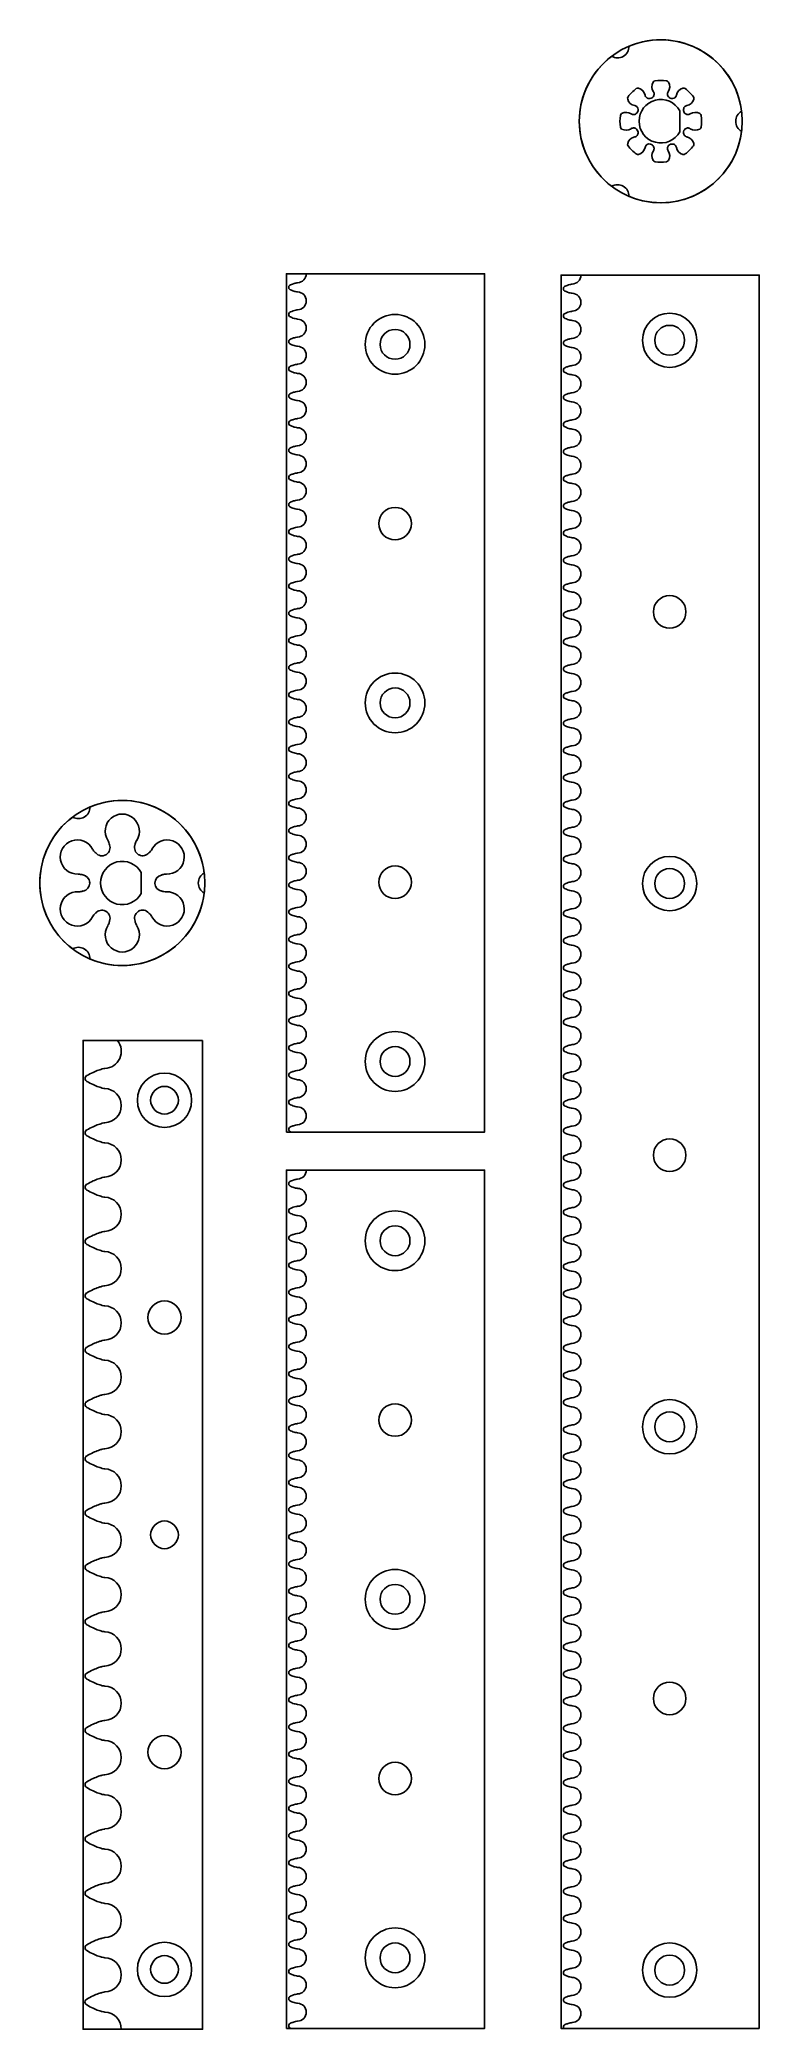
# Model space of a CAD drawing. Header units: millimetres. Extents: x -170 to -37, y -3 to 363.
import ezdxf

# ---------------------------------------------------------------- set-up
doc = ezdxf.new("R2010")
doc.units = ezdxf.units.MM
doc.layers.get('0').update_dxf_attribs({"linetype": 'CONTINUOUS'})

msp = doc.modelspace()

# ---------------------------------------------------------------- linework, layer by layer
for p, q in [((-87.67, 319.79), (-120.52, 319.79)), ((-87.67, 161.79), (-87.67, 319.79)), ((-37.09, 319.54), (-69.94, 319.54)), ((-37.09, -3.21), (-37.09, 319.54)), ((-139.63, 178.66), (-155.3, 178.66)), ((-139.63, -3.34), (-139.63, 178.66)), ((-123.35, 161.79), (-87.67, 161.79)), ((-87.67, 154.79), (-120.52, 154.79)), ((-87.67, -3.21), (-87.67, 154.79)), ((-154.59, -3.34), (-139.63, -3.34)), ((-123.35, -3.21), (-87.67, -3.21)), ((-73.1, -3.21), (-37.09, -3.21))]:
    msp.add_line(p, q)
for points in [[(-40.34, 346.01, -0.498105), (-61.08, 334.04, 0.590839), (-64.27, 335.88, -0.498105), (-64.27, 359.83, 0.590839), (-61.08, 361.67, -0.498105), (-40.34, 349.69, 0.590839)], [(-51.73, 349.79), (-51.73, 345.92, -3.872983)], [(-139.32, 205.8, -0.499085), (-160.36, 193.66, 0.591353), (-163.54, 195.5, -0.499085), (-163.54, 219.79, 0.591353), (-160.36, 221.63, -0.499085), (-139.32, 209.48, 0.591353)], [(-150.91, 209.58), (-150.91, 205.71, -3.872983)]]:
    msp.add_lwpolyline(points, format="xyb", close=True)
for points in [[(-124.17, 161.79), (-87.67, 161.79), (-87.67, 319.79), (-124.17, 319.79)], [(-37.09, -3.21), (-37.09, 319.54), (-73.59, 319.54), (-73.59, -3.21)], [(-139.63, 178.66), (-161.63, 178.66), (-161.63, -3.34), (-139.63, -3.34)], [(-124.17, -3.21), (-87.67, -3.21), (-87.67, 154.79), (-124.17, 154.79)]]:
    msp.add_lwpolyline(points, close=True)
for centre, radius in [((-55.23, 347.85), 15), ((-104.17, 306.79), 5.5), ((-53.59, 307.54), 5), ((-104.17, 306.79), 2.75), ((-53.59, 307.54), 2.75), ((-104.17, 273.79), 3), ((-104.17, 273.79), 3), ((-53.59, 257.54), 3), ((-53.59, 257.54), 3), ((-104.17, 240.79), 5.5), ((-104.17, 240.79), 2.75), ((-154.41, 207.64), 15.2), ((-53.59, 207.54), 5), ((-104.17, 207.79), 3), ((-104.17, 207.79), 3), ((-53.59, 207.54), 2.75), ((-104.17, 174.79), 5.5), ((-104.17, 174.79), 2.75), ((-146.63, 167.66), 5), ((-146.63, 167.66), 2.55), ((-53.59, 157.54), 3), ((-53.59, 157.54), 3), ((-104.17, 141.79), 5.5), ((-104.17, 141.79), 2.75), ((-146.63, 127.66), 3.05), ((-146.63, 127.66), 3.05), ((-104.17, 108.79), 3), ((-104.17, 108.79), 3), ((-53.59, 107.54), 5), ((-53.59, 107.54), 2.75), ((-146.63, 87.66), 2.55), ((-146.63, 87.66), 2.55), ((-104.17, 75.79), 5.5), ((-104.17, 75.79), 2.75), ((-53.59, 57.54), 3), ((-53.59, 57.54), 3), ((-146.63, 47.66), 3.05), ((-146.63, 47.66), 3.05), ((-104.17, 42.79), 3), ((-104.17, 42.79), 3), ((-104.17, 9.79), 5.5), ((-146.63, 7.66), 5), ((-104.17, 9.79), 2.75), ((-53.59, 7.54), 5), ((-146.63, 7.66), 2.55), ((-53.59, 7.54), 2.75)]:
    msp.add_circle(centre, radius)
for centre, radius, start, end in [((-56.22, 354.8), 0.5, 98.1399, 149.7515), ((-55.23, 347.85), 7.52, 81.8601, 98.1399), ((-54.24, 354.8), 0.5, 30.2485, 81.8601), ((-60.84, 352.06), 0.5, 143.1399, 194.7515), ((-59.73, 352.35), 1.65, 194.7515, 259.6125), ((-55.23, 347.85), 7.52, 126.8601, 143.1399), ((-59.44, 353.47), 0.5, 75.2485, 126.8601), ((-59.73, 352.35), 1.65, 10.4042, 75.2485), ((-55.23, 354.22), 1.65, 149.7515, 214.6125), ((-55.23, 354.22), 1.65, -34.5958, 30.2485), ((-50.73, 352.35), 1.65, 104.7515, 169.6125), ((-51.02, 353.47), 0.5, 53.1399, 104.7515), ((-55.23, 347.85), 7.52, 36.8601, 53.1399), ((-50.73, 352.35), 1.65, 280.4042, 345.2485), ((-49.62, 352.06), 0.5, -14.7515, 36.8601), ((-55.23, 347.85), 7.52, 171.8601, 188.1399), ((-62.18, 348.85), 0.5, 120.2485, 171.8601), ((-61.6, 347.85), 1.65, 55.4042, 120.2485), ((-48.86, 347.85), 1.65, 59.7515, 124.6125), ((-48.28, 348.85), 0.5, 8.1399, 59.7515), ((-55.23, 347.85), 7.52, -8.1399, 8.1399), ((-62.18, 346.86), 0.5, 188.1399, 239.7515), ((-61.6, 347.85), 1.65, 239.7515, 304.6125), ((-59.73, 343.35), 1.65, 100.4042, 165.2485), ((-50.73, 343.35), 1.65, 14.7515, 79.6125), ((-48.86, 347.85), 1.65, 235.4042, 300.2485), ((-48.28, 346.86), 0.5, 300.2485, 351.8601), ((-60.84, 343.64), 0.5, 165.2485, 216.8601), ((-55.23, 347.85), 7.52, 216.8601, 233.1399), ((-59.44, 342.24), 0.5, 233.1399, 284.7515), ((-59.73, 343.35), 1.65, 284.7515, 349.6125), ((-55.23, 341.49), 1.65, 145.4042, 210.2485), ((-56.22, 340.91), 0.5, 210.2485, 261.8601), ((-54.24, 340.91), 0.5, 278.1399, 329.7515), ((-55.23, 341.49), 1.65, -30.2485, 34.6125), ((-50.73, 343.35), 1.65, 190.4042, 255.2485), ((-51.02, 342.24), 0.5, 255.2485, 306.8601), ((-55.23, 347.85), 7.52, 306.8601, 323.1399), ((-49.62, 343.64), 0.5, -36.8601, 14.7515), ((-55.23, 347.85), 7.52, 261.8601, 278.1399), ((-122.17, 319.79), 1.65, 271.8011, 360), ((-71.59, 319.54), 1.65, -88.1989, 0), ((-122.17, 314.79), 1.65, -88.1989, 88.1989), ((-71.59, 314.54), 1.65, -88.1989, 88.1989), ((-122.17, 309.79), 1.65, -88.1989, 88.1989), ((-71.59, 309.54), 1.65, -88.1989, 88.1989), ((-122.17, 304.79), 1.65, -88.1989, 88.1989), ((-71.59, 304.54), 1.65, -88.1989, 88.1989), ((-122.17, 299.79), 1.65, -88.1989, 88.1989), ((-71.59, 299.54), 1.65, -88.1989, 88.1989), ((-122.17, 294.79), 1.65, -88.1989, 88.1989), ((-71.59, 294.54), 1.65, -88.1989, 88.1989), ((-122.17, 289.79), 1.65, -88.1989, 88.1989), ((-71.59, 289.54), 1.65, -88.1989, 88.1989), ((-122.17, 284.79), 1.65, -88.1989, 88.1989), ((-71.59, 284.54), 1.65, -88.1989, 88.1989), ((-122.17, 279.79), 1.65, -88.1989, 88.1989), ((-71.59, 279.54), 1.65, -88.1989, 88.1989), ((-122.17, 274.79), 1.65, -88.1989, 88.1989), ((-71.59, 274.54), 1.65, -88.1989, 88.1989), ((-122.17, 269.79), 1.65, -88.1989, 88.1989), ((-71.59, 269.54), 1.65, -88.1989, 88.1989), ((-122.17, 264.79), 1.65, -88.1989, 88.1989), ((-71.59, 264.54), 1.65, -88.1989, 88.1989), ((-122.17, 259.79), 1.65, -88.1989, 88.1989), ((-71.59, 259.54), 1.65, -88.1989, 88.1989), ((-122.17, 254.79), 1.65, -88.1989, 88.1989), ((-71.59, 254.54), 1.65, -88.1989, 88.1989), ((-122.17, 249.79), 1.65, -88.1989, 88.1989), ((-71.59, 249.54), 1.65, -88.1989, 88.1989), ((-122.17, 244.79), 1.65, -88.1989, 88.1989), ((-71.59, 244.54), 1.65, -88.1989, 88.1989), ((-122.17, 239.79), 1.65, -88.1989, 88.1989), ((-71.59, 239.54), 1.65, -88.1989, 88.1989), ((-122.17, 234.79), 1.65, -88.1989, 88.1989), ((-71.59, 234.54), 1.65, -88.1989, 88.1989), ((-122.17, 229.79), 1.65, -88.1989, 88.1989), ((-71.59, 229.54), 1.65, -88.1989, 88.1989), ((-122.17, 224.79), 1.65, -88.1989, 88.1989), ((-71.59, 224.54), 1.65, -88.1989, 88.1989), ((-154.41, 217.19), 3.15, -32.6268, 212.5293), ((-122.17, 219.79), 1.65, -88.1989, 88.1989), ((-71.59, 219.54), 1.65, -88.1989, 88.1989), ((-122.17, 214.79), 1.65, -88.1989, 88.1989), ((-71.59, 214.54), 1.65, -88.1989, 88.1989), ((-162.68, 212.42), 3.15, 27.3732, 272.5293), ((-158.16, 214.15), 1.5, 220.6612, 300), ((-158.16, 214.15), 1.5, -56.363, 19.9753), ((-150.65, 214.15), 1.5, 160.6612, 240), ((-150.65, 214.15), 1.5, 243.637, 319.9753), ((-146.14, 212.42), 3.15, -92.6268, 152.5293), ((-161.91, 207.64), 1.5, 3.637, 79.9753), ((-146.9, 207.64), 1.5, 100.6612, 180), ((-122.17, 209.79), 1.65, -88.1989, 88.1989), ((-71.59, 209.54), 1.65, -88.1989, 88.1989), ((-162.68, 202.87), 3.15, 87.3732, 332.5293), ((-161.91, 207.64), 1.5, 280.6612, 360), ((-146.14, 202.87), 3.15, -152.6268, 92.5293), ((-146.9, 207.64), 1.5, 183.637, 259.9753), ((-122.17, 204.79), 1.65, -88.1989, 88.1989), ((-71.59, 204.54), 1.65, -88.1989, 88.1989), ((-158.16, 201.14), 1.5, 63.637, 139.9753), ((-158.16, 201.14), 1.5, -19.3388, 60), ((-150.65, 201.14), 1.5, 123.637, 199.9753), ((-150.65, 201.14), 1.5, 40.6612, 120), ((-122.17, 199.79), 1.65, -88.1989, 88.1989), ((-154.41, 198.09), 3.15, -212.6268, 32.5293), ((-71.59, 199.54), 1.65, -88.1989, 88.1989), ((-122.17, 194.79), 1.65, -88.1989, 88.1989), ((-71.59, 194.54), 1.65, -88.1989, 88.1989), ((-122.17, 189.79), 1.65, -88.1989, 88.1989), ((-71.59, 189.54), 1.65, -88.1989, 88.1989), ((-122.17, 184.79), 1.65, -88.1989, 88.1989), ((-71.59, 184.54), 1.65, -88.1989, 88.1989), ((-122.17, 179.79), 1.65, -88.1989, 88.1989), ((-71.59, 179.54), 1.65, -88.1989, 88.1989), ((-157.74, 176.66), 3.15, -87.9728, 39.4141), ((-122.17, 174.79), 1.65, -88.1989, 88.1989), ((-71.59, 174.54), 1.65, -88.1989, 88.1989), ((-157.74, 166.66), 3.15, -87.9728, 87.9728), ((-122.17, 169.79), 1.65, -88.1989, 88.1989), ((-71.59, 169.54), 1.65, -88.1989, 88.1989), ((-122.17, 164.79), 1.65, -88.1989, 88.1989), ((-71.59, 164.54), 1.65, -88.1989, 88.1989), ((-71.59, 159.54), 1.65, -88.1989, 88.1989), ((-157.74, 156.66), 3.15, -87.9728, 87.9728), ((-122.17, 154.79), 1.65, -88.1989, 0), ((-71.59, 154.54), 1.65, -88.1989, 88.1989), ((-122.17, 149.79), 1.65, -88.1989, 88.1989), ((-71.59, 149.54), 1.65, -88.1989, 88.1989), ((-157.74, 146.66), 3.15, -87.9728, 87.9728), ((-122.17, 144.79), 1.65, -88.1989, 88.1989), ((-71.59, 144.54), 1.65, -88.1989, 88.1989), ((-157.74, 136.66), 3.15, -87.9728, 87.9728), ((-122.17, 139.79), 1.65, -88.1989, 88.1989), ((-71.59, 139.54), 1.65, -88.1989, 88.1989), ((-122.17, 134.79), 1.65, -88.1989, 88.1989), ((-71.59, 134.54), 1.65, -88.1989, 88.1989), ((-157.74, 126.66), 3.15, -87.9728, 87.9728), ((-122.17, 129.79), 1.65, -88.1989, 88.1989), ((-71.59, 129.54), 1.65, -88.1989, 88.1989), ((-122.17, 124.79), 1.65, -88.1989, 88.1989), ((-71.59, 124.54), 1.65, -88.1989, 88.1989), ((-122.17, 119.79), 1.65, -88.1989, 88.1989), ((-71.59, 119.54), 1.65, -88.1989, 88.1989), ((-157.74, 116.66), 3.15, -87.9728, 87.9728), ((-122.17, 114.79), 1.65, -88.1989, 88.1989), ((-71.59, 114.54), 1.65, -88.1989, 88.1989), ((-122.17, 109.79), 1.65, -88.1989, 88.1989), ((-71.59, 109.54), 1.65, -88.1989, 88.1989), ((-157.74, 106.66), 3.15, -87.9728, 87.9728), ((-122.17, 104.79), 1.65, -88.1989, 88.1989), ((-71.59, 104.54), 1.65, -88.1989, 88.1989), ((-157.74, 96.66), 3.15, -87.9728, 87.9728), ((-122.17, 99.79), 1.65, -88.1989, 88.1989), ((-71.59, 99.54), 1.65, -88.1989, 88.1989), ((-122.17, 94.79), 1.65, -88.1989, 88.1989), ((-71.59, 94.54), 1.65, -88.1989, 88.1989), ((-157.74, 86.66), 3.15, -87.9728, 87.9728), ((-122.17, 89.79), 1.65, -88.1989, 88.1989), ((-71.59, 89.54), 1.65, -88.1989, 88.1989), ((-122.17, 84.79), 1.65, -88.1989, 88.1989), ((-71.59, 84.54), 1.65, -88.1989, 88.1989), ((-122.17, 79.79), 1.65, -88.1989, 88.1989), ((-71.59, 79.54), 1.65, -88.1989, 88.1989), ((-157.74, 76.66), 3.15, -87.9728, 87.9728), ((-122.17, 74.79), 1.65, -88.1989, 88.1989), ((-71.59, 74.54), 1.65, -88.1989, 88.1989), ((-157.74, 66.66), 3.15, -87.9728, 87.9728), ((-122.17, 69.79), 1.65, -88.1989, 88.1989), ((-71.59, 69.54), 1.65, -88.1989, 88.1989), ((-122.17, 64.79), 1.65, -88.1989, 88.1989), ((-71.59, 64.54), 1.65, -88.1989, 88.1989), ((-157.74, 56.66), 3.15, -87.9728, 87.9728), ((-122.17, 59.79), 1.65, -88.1989, 88.1989), ((-71.59, 59.54), 1.65, -88.1989, 88.1989), ((-122.17, 54.79), 1.65, -88.1989, 88.1989), ((-71.59, 54.54), 1.65, -88.1989, 88.1989), ((-122.17, 49.79), 1.65, -88.1989, 88.1989), ((-157.74, 46.66), 3.15, -87.9728, 87.9728), ((-71.59, 49.54), 1.65, -88.1989, 88.1989), ((-122.17, 44.79), 1.65, -88.1989, 88.1989), ((-71.59, 44.54), 1.65, -88.1989, 88.1989), ((-122.17, 39.79), 1.65, -88.1989, 88.1989), ((-71.59, 39.54), 1.65, -88.1989, 88.1989), ((-157.74, 36.66), 3.15, -87.9728, 87.9728), ((-122.17, 34.79), 1.65, -88.1989, 88.1989), ((-71.59, 34.54), 1.65, -88.1989, 88.1989), ((-157.74, 26.66), 3.15, -87.9728, 87.9728), ((-122.17, 29.79), 1.65, -88.1989, 88.1989), ((-71.59, 29.54), 1.65, -88.1989, 88.1989), ((-122.17, 24.79), 1.65, -88.1989, 88.1989), ((-71.59, 24.54), 1.65, -88.1989, 88.1989), ((-157.74, 16.66), 3.15, -87.9728, 87.9728), ((-122.17, 19.79), 1.65, -88.1989, 88.1989), ((-71.59, 19.54), 1.65, -88.1989, 88.1989), ((-122.17, 14.79), 1.65, -88.1989, 88.1989), ((-71.59, 14.54), 1.65, -88.1989, 88.1989), ((-122.17, 9.79), 1.65, -88.1989, 88.1989), ((-71.59, 9.54), 1.65, -88.1989, 88.1989), ((-157.74, 6.66), 3.15, -87.9728, 87.9728), ((-122.17, 4.79), 1.65, -88.1989, 88.1989), ((-71.59, 4.54), 1.65, -88.1989, 88.1989), ((-122.17, -0.21), 1.65, -88.1989, 88.1989), ((-71.59, -0.46), 1.65, -88.1989, 88.1989), ((-157.74, -3.34), 3.15, 0, 87.9728)]:
    msp.add_arc(centre, radius, start, end)
for points, knots in [([(-57.6, 352.08), (-57.7, 352.11), (-57.78, 352.15), (-57.92, 352.27), (-57.98, 352.34), (-58.06, 352.49), (-58.09, 352.57), (-58.11, 352.65)], [0, 0, 0, 0, 0.02929834, 0.02929834, 0.05494415, 0.05494415, 0.08058997, 0.08058997, 0.08058997, 0.08058997]), ([(-57.6, 352.08), (-57.6, 352.07), (-57.6, 352.07), (-57.59, 352.07), (-57.38, 352), (-57.07, 352.02), (-56.84, 352.17), (-56.69, 352.27), (-56.59, 352.4), (-56.53, 352.54)], [0.4135053, 0.4135053, 0.4135053, 0.4135053, 0.4155296, 0.4155296, 0.4155296, 0.5202136, 0.5202136, 0.5202136, 0.5913715, 0.5913715, 0.5913715, 0.5913715]), ([(-56.59, 353.28), (-56.53, 353.2), (-56.49, 353.11), (-56.45, 352.94), (-56.45, 352.85), (-56.47, 352.69), (-56.49, 352.61), (-56.53, 352.54)], [0, 0, 0, 0, 0.02929834, 0.02929834, 0.05382854, 0.05382854, 0.07835874, 0.07835874, 0.07835874, 0.07835874]), ([(-53.92, 352.52), (-53.97, 352.61), (-53.99, 352.7), (-54.01, 352.88), (-54, 352.97), (-53.96, 353.13), (-53.92, 353.21), (-53.87, 353.28)], [0, 0, 0, 0, 0.02929834, 0.02929834, 0.05494415, 0.05494415, 0.08058997, 0.08058997, 0.08058997, 0.08058997]), ([(-53.92, 352.52), (-53.92, 352.51), (-53.92, 352.51), (-53.92, 352.51), (-53.82, 352.31), (-53.59, 352.1), (-53.32, 352.05), (-53.14, 352.01), (-52.97, 352.03), (-52.83, 352.08)], [0.4135053, 0.4135053, 0.4135053, 0.4135053, 0.4155296, 0.4155296, 0.4155296, 0.5202136, 0.5202136, 0.5202136, 0.5913715, 0.5913715, 0.5913715, 0.5913715]), ([(-52.35, 352.65), (-52.37, 352.56), (-52.4, 352.46), (-52.5, 352.31), (-52.56, 352.25), (-52.68, 352.15), (-52.76, 352.11), (-52.83, 352.08)], [0, 0, 0, 0, 0.02929834, 0.02929834, 0.05382854, 0.05382854, 0.07835874, 0.07835874, 0.07835874, 0.07835874]), ([(-59.89, 349.16), (-59.98, 349.12), (-60.08, 349.09), (-60.26, 349.07), (-60.35, 349.08), (-60.51, 349.13), (-60.59, 349.16), (-60.66, 349.21)], [0, 0, 0, 0, 0.02929834, 0.02929834, 0.05494415, 0.05494415, 0.08058997, 0.08058997, 0.08058997, 0.08058997]), ([(-60.03, 350.73), (-59.93, 350.71), (-59.84, 350.68), (-59.69, 350.58), (-59.63, 350.53), (-59.53, 350.4), (-59.49, 350.33), (-59.46, 350.25)], [0, 0, 0, 0, 0.02929834, 0.02929834, 0.05382854, 0.05382854, 0.07835874, 0.07835874, 0.07835874, 0.07835874]), ([(-59.89, 349.16), (-59.89, 349.16), (-59.89, 349.16), (-59.88, 349.17), (-59.69, 349.27), (-59.48, 349.49), (-59.42, 349.76), (-59.39, 349.95), (-59.41, 350.11), (-59.46, 350.25)], [0.4135053, 0.4135053, 0.4135053, 0.4135053, 0.4155296, 0.4155296, 0.4155296, 0.5202136, 0.5202136, 0.5202136, 0.5913715, 0.5913715, 0.5913715, 0.5913715]), ([(-51.01, 350.23), (-51.01, 350.22), (-51.01, 350.22), (-51.01, 350.22), (-51.08, 350.01), (-51.06, 349.7), (-50.91, 349.47), (-50.81, 349.31), (-50.68, 349.21), (-50.54, 349.15)], [0.4135053, 0.4135053, 0.4135053, 0.4135053, 0.4155296, 0.4155296, 0.4155296, 0.5202136, 0.5202136, 0.5202136, 0.5913715, 0.5913715, 0.5913715, 0.5913715]), ([(-51.01, 350.23), (-50.98, 350.32), (-50.93, 350.41), (-50.81, 350.55), (-50.74, 350.6), (-50.6, 350.69), (-50.51, 350.72), (-50.43, 350.73)], [0, 0, 0, 0, 0.02929834, 0.02929834, 0.05494415, 0.05494415, 0.08058997, 0.08058997, 0.08058997, 0.08058997]), ([(-49.8, 349.21), (-49.88, 349.16), (-49.97, 349.12), (-50.15, 349.08), (-50.23, 349.07), (-50.39, 349.09), (-50.47, 349.11), (-50.54, 349.15)], [0, 0, 0, 0, 0.02929834, 0.02929834, 0.05382854, 0.05382854, 0.07835874, 0.07835874, 0.07835874, 0.07835874]), ([(-60.66, 346.5), (-60.58, 346.55), (-60.49, 346.59), (-60.31, 346.63), (-60.23, 346.63), (-60.07, 346.61), (-59.99, 346.59), (-59.91, 346.56)], [0, 0, 0, 0, 0.02929834, 0.02929834, 0.05382854, 0.05382854, 0.07835874, 0.07835874, 0.07835874, 0.07835874]), ([(-59.45, 345.48), (-59.48, 345.39), (-59.53, 345.3), (-59.65, 345.16), (-59.72, 345.1), (-59.86, 345.02), (-59.95, 344.99), (-60.03, 344.97)], [0, 0, 0, 0, 0.02929834, 0.02929834, 0.05494415, 0.05494415, 0.08058997, 0.08058997, 0.08058997, 0.08058997]), ([(-59.45, 345.48), (-59.45, 345.48), (-59.45, 345.49), (-59.45, 345.49), (-59.38, 345.7), (-59.4, 346.01), (-59.55, 346.24), (-59.65, 346.39), (-59.78, 346.49), (-59.91, 346.56)], [0.4135053, 0.4135053, 0.4135053, 0.4135053, 0.4155296, 0.4155296, 0.4155296, 0.5202136, 0.5202136, 0.5202136, 0.5913715, 0.5913715, 0.5913715, 0.5913715]), ([(-50.56, 346.55), (-50.57, 346.55), (-50.57, 346.54), (-50.58, 346.54), (-50.77, 346.44), (-50.98, 346.21), (-51.04, 345.94), (-51.07, 345.76), (-51.05, 345.6), (-51, 345.46)], [0.4135053, 0.4135053, 0.4135053, 0.4135053, 0.4155296, 0.4155296, 0.4155296, 0.5202136, 0.5202136, 0.5202136, 0.5913715, 0.5913715, 0.5913715, 0.5913715]), ([(-50.43, 344.97), (-50.53, 344.99), (-50.62, 345.03), (-50.77, 345.13), (-50.83, 345.18), (-50.93, 345.31), (-50.97, 345.38), (-51, 345.46)], [0, 0, 0, 0, 0.02929834, 0.02929834, 0.05382854, 0.05382854, 0.07835874, 0.07835874, 0.07835874, 0.07835874]), ([(-50.56, 346.55), (-50.48, 346.59), (-50.38, 346.62), (-50.2, 346.63), (-50.11, 346.62), (-49.95, 346.58), (-49.87, 346.54), (-49.8, 346.49)], [0, 0, 0, 0, 0.02929834, 0.02929834, 0.05494415, 0.05494415, 0.08058997, 0.08058997, 0.08058997, 0.08058997]), ([(-58.11, 343.05), (-58.09, 343.15), (-58.05, 343.24), (-57.96, 343.39), (-57.9, 343.45), (-57.77, 343.56), (-57.7, 343.6), (-57.63, 343.62)], [0, 0, 0, 0, 0.02929834, 0.02929834, 0.05382854, 0.05382854, 0.07835874, 0.07835874, 0.07835874, 0.07835874]), ([(-56.54, 343.19), (-56.54, 343.19), (-56.54, 343.2), (-56.54, 343.2), (-56.64, 343.4), (-56.87, 343.6), (-57.14, 343.66), (-57.32, 343.7), (-57.49, 343.67), (-57.63, 343.62)], [0.4135053, 0.4135053, 0.4135053, 0.4135053, 0.4155296, 0.4155296, 0.4155296, 0.5202136, 0.5202136, 0.5202136, 0.5913715, 0.5913715, 0.5913715, 0.5913715]), ([(-56.54, 343.19), (-56.49, 343.1), (-56.47, 343.01), (-56.45, 342.82), (-56.46, 342.74), (-56.5, 342.57), (-56.54, 342.49), (-56.59, 342.42)], [0, 0, 0, 0, 0.02929834, 0.02929834, 0.05494415, 0.05494415, 0.08058997, 0.08058997, 0.08058997, 0.08058997]), ([(-53.87, 342.42), (-53.93, 342.5), (-53.97, 342.6), (-54, 342.77), (-54.01, 342.85), (-53.99, 343.02), (-53.97, 343.09), (-53.93, 343.17)], [0, 0, 0, 0, 0.02929834, 0.02929834, 0.05382854, 0.05382854, 0.07835874, 0.07835874, 0.07835874, 0.07835874]), ([(-52.85, 343.63), (-52.86, 343.63), (-52.86, 343.63), (-52.87, 343.63), (-53.08, 343.7), (-53.39, 343.69), (-53.61, 343.54), (-53.77, 343.44), (-53.87, 343.3), (-53.93, 343.17)], [0.4135053, 0.4135053, 0.4135053, 0.4135053, 0.4155296, 0.4155296, 0.4155296, 0.5202136, 0.5202136, 0.5202136, 0.5913715, 0.5913715, 0.5913715, 0.5913715]), ([(-52.85, 343.63), (-52.76, 343.6), (-52.68, 343.55), (-52.54, 343.43), (-52.48, 343.37), (-52.4, 343.22), (-52.37, 343.14), (-52.35, 343.05)], [0, 0, 0, 0, 0.02929834, 0.02929834, 0.05494415, 0.05494415, 0.08058997, 0.08058997, 0.08058997, 0.08058997]), ([(-123.44, 317.75), (-123.5, 317.72), (-123.56, 317.69), (-123.65, 317.59), (-123.69, 317.54), (-123.74, 317.42), (-123.75, 317.36), (-123.75, 317.22), (-123.74, 317.16), (-123.69, 317.04), (-123.65, 316.98), (-123.59, 316.91), (-123.56, 316.89), (-123.5, 316.85), (-123.47, 316.84), (-123.44, 316.83)], [0, 0, 0, 0, 0.0195322, 0.0195322, 0.0390644, 0.0390644, 0.0585967, 0.0585967, 0.0781289, 0.0781289, 0.0976611, 0.0976611, 0.1077532, 0.1077532, 0.1178452, 0.1178452, 0.1178452, 0.1178452]), ([(-122.15, 318.14), (-122.17, 318.13), (-122.29, 318.11), (-122.54, 318.06), (-122.9, 317.98), (-123.44, 317.75)], [0, 0, 0, 0, 0.00600629, 0.00600629, 0.01122451, 0.01122451, 0.01122451, 0.01122451]), ([(-123.44, 316.83), (-123.3, 316.77), (-123.15, 316.71), (-122.72, 316.56), (-122.54, 316.51), (-122.33, 316.47), (-122.17, 316.44), (-122.15, 316.44)], [0.0941352, 0.0941352, 0.0941352, 0.0941352, 0.1318768, 0.1318768, 0.2006843, 0.2006843, 0.378641, 0.378641, 0.378641, 0.378641]), ([(-122.12, 318.14), (-122.13, 318.14), (-122.13, 318.14), (-122.14, 318.14), (-122.14, 318.14), (-122.15, 318.14)], [0, 0, 0, 0, 0.001351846, 0.001351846, 0.00225018, 0.00225018, 0.00225018, 0.00225018]), ([(-122.15, 316.44), (-122.14, 316.44), (-122.14, 316.44), (-122.13, 316.44), (-122.13, 316.44), (-122.12, 316.44)], [0, 0, 0, 0, 0.000939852, 0.000939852, 0.002354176, 0.002354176, 0.002354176, 0.002354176]), ([(-72.86, 317.5), (-72.92, 317.47), (-72.98, 317.44), (-73.07, 317.34), (-73.11, 317.29), (-73.16, 317.17), (-73.17, 317.11), (-73.17, 316.97), (-73.16, 316.91), (-73.11, 316.79), (-73.08, 316.73), (-73.01, 316.66), (-72.98, 316.64), (-72.93, 316.6), (-72.9, 316.59), (-72.86, 316.58)], [0, 0, 0, 0, 0.0195322, 0.0195322, 0.0390644, 0.0390644, 0.0585967, 0.0585967, 0.0781289, 0.0781289, 0.0976611, 0.0976611, 0.1077532, 0.1077532, 0.1178452, 0.1178452, 0.1178452, 0.1178452]), ([(-71.57, 317.89), (-71.59, 317.88), (-71.71, 317.86), (-71.96, 317.81), (-72.32, 317.73), (-72.86, 317.5)], [0, 0, 0, 0, 0.00600629, 0.00600629, 0.01122451, 0.01122451, 0.01122451, 0.01122451]), ([(-72.86, 316.58), (-72.72, 316.52), (-72.57, 316.46), (-72.14, 316.31), (-71.97, 316.26), (-71.75, 316.22), (-71.59, 316.19), (-71.57, 316.19)], [0.0941352, 0.0941352, 0.0941352, 0.0941352, 0.1318768, 0.1318768, 0.2006843, 0.2006843, 0.378641, 0.378641, 0.378641, 0.378641]), ([(-71.54, 317.89), (-71.55, 317.89), (-71.55, 317.89), (-71.56, 317.89), (-71.56, 317.89), (-71.57, 317.89)], [0, 0, 0, 0, 0.001351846, 0.001351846, 0.00225018, 0.00225018, 0.00225018, 0.00225018]), ([(-71.57, 316.19), (-71.56, 316.19), (-71.56, 316.19), (-71.55, 316.19), (-71.55, 316.19), (-71.54, 316.19)], [0, 0, 0, 0, 0.000939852, 0.000939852, 0.002354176, 0.002354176, 0.002354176, 0.002354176]), ([(-122.15, 313.14), (-122.17, 313.13), (-122.29, 313.11), (-122.77, 313.01), (-123.11, 312.9), (-123.44, 312.75)], [0, 0, 0, 0, 0.00600629, 0.00600629, 0.02142608, 0.02142608, 0.02142608, 0.02142608]), ([(-122.15, 311.44), (-122.17, 311.44), (-122.4, 311.48), (-122.58, 311.52), (-122.8, 311.58), (-123.11, 311.68), (-123.44, 311.83)], [0.1653912, 0.1653912, 0.1653912, 0.1653912, 0.3065484, 0.3065484, 0.3065484, 0.4815386, 0.4815386, 0.4815386, 0.4815386]), ([(-122.12, 313.14), (-122.13, 313.14), (-122.13, 313.14), (-122.14, 313.14), (-122.14, 313.14), (-122.15, 313.14)], [0, 0, 0, 0, 0.001351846, 0.001351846, 0.00225018, 0.00225018, 0.00225018, 0.00225018]), ([(-71.57, 312.89), (-71.59, 312.88), (-71.71, 312.86), (-72.19, 312.76), (-72.53, 312.65), (-72.86, 312.5)], [0, 0, 0, 0, 0.00600629, 0.00600629, 0.02142608, 0.02142608, 0.02142608, 0.02142608]), ([(-71.57, 311.19), (-71.59, 311.19), (-71.82, 311.23), (-72, 311.27), (-72.22, 311.33), (-72.53, 311.43), (-72.86, 311.58)], [0.1653912, 0.1653912, 0.1653912, 0.1653912, 0.3065484, 0.3065484, 0.3065484, 0.4815386, 0.4815386, 0.4815386, 0.4815386]), ([(-71.54, 312.89), (-71.55, 312.89), (-71.55, 312.89), (-71.56, 312.89), (-71.56, 312.89), (-71.57, 312.89)], [0, 0, 0, 0, 0.001351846, 0.001351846, 0.00225018, 0.00225018, 0.00225018, 0.00225018]), ([(-123.44, 307.75), (-123.34, 307.79), (-123.23, 307.84), (-122.98, 307.93), (-122.74, 308.01), (-122.36, 308.1), (-122.17, 308.13), (-122.15, 308.14)], [0.1385311, 0.1385311, 0.1385311, 0.1385311, 0.1730958, 0.1730958, 0.2179924, 0.2179924, 0.2531051, 0.2531051, 0.2531051, 0.2531051]), ([(-72.86, 307.5), (-72.76, 307.54), (-72.65, 307.59), (-72.4, 307.68), (-72.17, 307.76), (-71.78, 307.85), (-71.59, 307.88), (-71.57, 307.89)], [0.1385311, 0.1385311, 0.1385311, 0.1385311, 0.1730958, 0.1730958, 0.2179924, 0.2179924, 0.2531051, 0.2531051, 0.2531051, 0.2531051]), ([(-122.15, 306.44), (-122.17, 306.44), (-122.4, 306.48), (-122.58, 306.52), (-122.8, 306.58), (-123.11, 306.68), (-123.44, 306.83)], [0.1653912, 0.1653912, 0.1653912, 0.1653912, 0.3065484, 0.3065484, 0.3065484, 0.4815386, 0.4815386, 0.4815386, 0.4815386]), ([(-71.57, 306.19), (-71.59, 306.19), (-71.82, 306.23), (-72, 306.27), (-72.22, 306.33), (-72.53, 306.43), (-72.86, 306.58)], [0.1653912, 0.1653912, 0.1653912, 0.1653912, 0.3065484, 0.3065484, 0.3065484, 0.4815386, 0.4815386, 0.4815386, 0.4815386]), ([(-123.44, 302.75), (-123.34, 302.79), (-123.23, 302.84), (-122.97, 302.93), (-122.74, 303.01), (-122.36, 303.1), (-122.17, 303.13), (-122.15, 303.14)], [0.1376687, 0.1376687, 0.1376687, 0.1376687, 0.1726801, 0.1726801, 0.2171072, 0.2171072, 0.2517896, 0.2517896, 0.2517896, 0.2517896]), ([(-122.15, 301.44), (-122.17, 301.44), (-122.4, 301.48), (-122.58, 301.52), (-122.8, 301.58), (-123.11, 301.68), (-123.44, 301.83)], [0.1653912, 0.1653912, 0.1653912, 0.1653912, 0.3065484, 0.3065484, 0.3065484, 0.4815386, 0.4815386, 0.4815386, 0.4815386]), ([(-72.86, 302.5), (-72.76, 302.54), (-72.65, 302.59), (-72.39, 302.68), (-72.16, 302.76), (-71.78, 302.85), (-71.59, 302.88), (-71.57, 302.89)], [0.1376687, 0.1376687, 0.1376687, 0.1376687, 0.1726801, 0.1726801, 0.2171072, 0.2171072, 0.2517896, 0.2517896, 0.2517896, 0.2517896]), ([(-71.57, 301.19), (-71.59, 301.19), (-71.82, 301.23), (-72, 301.27), (-72.22, 301.33), (-72.53, 301.43), (-72.86, 301.58)], [0.1653912, 0.1653912, 0.1653912, 0.1653912, 0.3065484, 0.3065484, 0.3065484, 0.4815386, 0.4815386, 0.4815386, 0.4815386]), ([(-123.44, 297.75), (-123.34, 297.79), (-123.23, 297.84), (-122.97, 297.93), (-122.74, 298.01), (-122.36, 298.1), (-122.17, 298.13), (-122.15, 298.14)], [0.1376682, 0.1376682, 0.1376682, 0.1376682, 0.1726799, 0.1726799, 0.2171067, 0.2171067, 0.2517889, 0.2517889, 0.2517889, 0.2517889]), ([(-122.15, 296.44), (-122.17, 296.44), (-122.4, 296.48), (-122.58, 296.52), (-122.8, 296.58), (-123.11, 296.68), (-123.44, 296.83)], [0.1653912, 0.1653912, 0.1653912, 0.1653912, 0.3065484, 0.3065484, 0.3065484, 0.4815386, 0.4815386, 0.4815386, 0.4815386]), ([(-72.86, 297.5), (-72.76, 297.54), (-72.65, 297.59), (-72.39, 297.68), (-72.16, 297.76), (-71.78, 297.85), (-71.59, 297.88), (-71.57, 297.89)], [0.1376682, 0.1376682, 0.1376682, 0.1376682, 0.1726799, 0.1726799, 0.2171067, 0.2171067, 0.2517889, 0.2517889, 0.2517889, 0.2517889]), ([(-123.44, 292.75), (-123.34, 292.79), (-123.23, 292.84), (-122.97, 292.93), (-122.74, 293.01), (-122.36, 293.1), (-122.17, 293.13), (-122.15, 293.14)], [0.1376682, 0.1376682, 0.1376682, 0.1376682, 0.1726799, 0.1726799, 0.2171067, 0.2171067, 0.2517889, 0.2517889, 0.2517889, 0.2517889]), ([(-71.57, 296.19), (-71.59, 296.19), (-71.82, 296.23), (-72, 296.27), (-72.22, 296.33), (-72.53, 296.43), (-72.86, 296.58)], [0.1653912, 0.1653912, 0.1653912, 0.1653912, 0.3065484, 0.3065484, 0.3065484, 0.4815386, 0.4815386, 0.4815386, 0.4815386]), ([(-122.15, 291.44), (-122.17, 291.44), (-122.4, 291.48), (-122.58, 291.52), (-122.8, 291.58), (-123.11, 291.68), (-123.44, 291.83)], [0.1653912, 0.1653912, 0.1653912, 0.1653912, 0.3065484, 0.3065484, 0.3065484, 0.4815386, 0.4815386, 0.4815386, 0.4815386]), ([(-72.86, 292.5), (-72.76, 292.54), (-72.65, 292.59), (-72.39, 292.68), (-72.16, 292.76), (-71.78, 292.85), (-71.59, 292.88), (-71.57, 292.89)], [0.1376682, 0.1376682, 0.1376682, 0.1376682, 0.1726799, 0.1726799, 0.2171067, 0.2171067, 0.2517889, 0.2517889, 0.2517889, 0.2517889]), ([(-71.57, 291.19), (-71.59, 291.19), (-71.82, 291.23), (-72, 291.27), (-72.22, 291.33), (-72.53, 291.43), (-72.86, 291.58)], [0.1653912, 0.1653912, 0.1653912, 0.1653912, 0.3065484, 0.3065484, 0.3065484, 0.4815386, 0.4815386, 0.4815386, 0.4815386]), ([(-123.44, 287.75), (-123.34, 287.79), (-123.23, 287.84), (-122.97, 287.93), (-122.74, 288.01), (-122.36, 288.1), (-122.17, 288.13), (-122.15, 288.14)], [0.1376682, 0.1376682, 0.1376682, 0.1376682, 0.1726799, 0.1726799, 0.2171067, 0.2171067, 0.2517889, 0.2517889, 0.2517889, 0.2517889]), ([(-122.15, 286.44), (-122.17, 286.44), (-122.4, 286.48), (-122.58, 286.52), (-122.8, 286.58), (-123.11, 286.68), (-123.44, 286.83)], [0.1653912, 0.1653912, 0.1653912, 0.1653912, 0.3065484, 0.3065484, 0.3065484, 0.4815386, 0.4815386, 0.4815386, 0.4815386]), ([(-72.86, 287.5), (-72.76, 287.54), (-72.65, 287.59), (-72.39, 287.68), (-72.16, 287.76), (-71.78, 287.85), (-71.59, 287.88), (-71.57, 287.89)], [0.1376682, 0.1376682, 0.1376682, 0.1376682, 0.1726799, 0.1726799, 0.2171067, 0.2171067, 0.2517889, 0.2517889, 0.2517889, 0.2517889]), ([(-71.57, 286.19), (-71.59, 286.19), (-71.82, 286.23), (-72, 286.27), (-72.22, 286.33), (-72.53, 286.43), (-72.86, 286.58)], [0.1653912, 0.1653912, 0.1653912, 0.1653912, 0.3065484, 0.3065484, 0.3065484, 0.4815386, 0.4815386, 0.4815386, 0.4815386]), ([(-123.44, 282.75), (-123.34, 282.79), (-123.23, 282.84), (-122.97, 282.93), (-122.74, 283.01), (-122.36, 283.1), (-122.17, 283.13), (-122.15, 283.14)], [0.1376682, 0.1376682, 0.1376682, 0.1376682, 0.1726799, 0.1726799, 0.2171067, 0.2171067, 0.2517889, 0.2517889, 0.2517889, 0.2517889]), ([(-72.86, 282.5), (-72.76, 282.54), (-72.65, 282.59), (-72.39, 282.68), (-72.16, 282.76), (-71.78, 282.85), (-71.59, 282.88), (-71.57, 282.89)], [0.1376682, 0.1376682, 0.1376682, 0.1376682, 0.1726799, 0.1726799, 0.2171067, 0.2171067, 0.2517889, 0.2517889, 0.2517889, 0.2517889]), ([(-122.15, 281.44), (-122.17, 281.44), (-122.4, 281.48), (-122.58, 281.52), (-122.8, 281.58), (-123.11, 281.68), (-123.44, 281.83)], [0.1653912, 0.1653912, 0.1653912, 0.1653912, 0.3065484, 0.3065484, 0.3065484, 0.4815386, 0.4815386, 0.4815386, 0.4815386]), ([(-71.57, 281.19), (-71.59, 281.19), (-71.82, 281.23), (-72, 281.27), (-72.22, 281.33), (-72.53, 281.43), (-72.86, 281.58)], [0.1653912, 0.1653912, 0.1653912, 0.1653912, 0.3065484, 0.3065484, 0.3065484, 0.4815386, 0.4815386, 0.4815386, 0.4815386]), ([(-123.44, 277.75), (-123.34, 277.79), (-123.23, 277.84), (-122.97, 277.93), (-122.74, 278.01), (-122.36, 278.1), (-122.17, 278.13), (-122.15, 278.14)], [0.1376682, 0.1376682, 0.1376682, 0.1376682, 0.1726799, 0.1726799, 0.2171067, 0.2171067, 0.2517889, 0.2517889, 0.2517889, 0.2517889]), ([(-122.15, 276.44), (-122.17, 276.44), (-122.4, 276.48), (-122.58, 276.52), (-122.8, 276.58), (-123.11, 276.68), (-123.44, 276.83)], [0.1653912, 0.1653912, 0.1653912, 0.1653912, 0.3065484, 0.3065484, 0.3065484, 0.4815386, 0.4815386, 0.4815386, 0.4815386]), ([(-72.86, 277.5), (-72.76, 277.54), (-72.65, 277.59), (-72.39, 277.68), (-72.16, 277.76), (-71.78, 277.85), (-71.59, 277.88), (-71.57, 277.89)], [0.1376682, 0.1376682, 0.1376682, 0.1376682, 0.1726799, 0.1726799, 0.2171067, 0.2171067, 0.2517889, 0.2517889, 0.2517889, 0.2517889]), ([(-71.57, 276.19), (-71.59, 276.19), (-71.82, 276.23), (-72, 276.27), (-72.22, 276.33), (-72.53, 276.43), (-72.86, 276.58)], [0.1653912, 0.1653912, 0.1653912, 0.1653912, 0.3065484, 0.3065484, 0.3065484, 0.4815386, 0.4815386, 0.4815386, 0.4815386]), ([(-123.44, 272.75), (-123.34, 272.79), (-123.23, 272.84), (-122.97, 272.93), (-122.74, 273.01), (-122.36, 273.1), (-122.17, 273.13), (-122.15, 273.14)], [0.1376682, 0.1376682, 0.1376682, 0.1376682, 0.1726799, 0.1726799, 0.2171067, 0.2171067, 0.2517889, 0.2517889, 0.2517889, 0.2517889]), ([(-122.15, 271.44), (-122.17, 271.44), (-122.4, 271.48), (-122.58, 271.52), (-122.8, 271.58), (-123.11, 271.68), (-123.44, 271.83)], [0.1653912, 0.1653912, 0.1653912, 0.1653912, 0.3065484, 0.3065484, 0.3065484, 0.4815386, 0.4815386, 0.4815386, 0.4815386]), ([(-72.86, 272.5), (-72.76, 272.54), (-72.65, 272.59), (-72.39, 272.68), (-72.16, 272.76), (-71.78, 272.85), (-71.59, 272.88), (-71.57, 272.89)], [0.1376682, 0.1376682, 0.1376682, 0.1376682, 0.1726799, 0.1726799, 0.2171067, 0.2171067, 0.2517889, 0.2517889, 0.2517889, 0.2517889]), ([(-71.57, 271.19), (-71.59, 271.19), (-71.82, 271.23), (-72, 271.27), (-72.22, 271.33), (-72.53, 271.43), (-72.86, 271.58)], [0.1653912, 0.1653912, 0.1653912, 0.1653912, 0.3065484, 0.3065484, 0.3065484, 0.4815386, 0.4815386, 0.4815386, 0.4815386]), ([(-123.44, 267.75), (-123.34, 267.79), (-123.23, 267.84), (-122.97, 267.93), (-122.74, 268.01), (-122.36, 268.1), (-122.17, 268.13), (-122.15, 268.14)], [0.1376682, 0.1376682, 0.1376682, 0.1376682, 0.1726799, 0.1726799, 0.2171067, 0.2171067, 0.2517889, 0.2517889, 0.2517889, 0.2517889]), ([(-72.86, 267.5), (-72.76, 267.54), (-72.65, 267.59), (-72.39, 267.68), (-72.16, 267.76), (-71.78, 267.85), (-71.59, 267.88), (-71.57, 267.89)], [0.1376682, 0.1376682, 0.1376682, 0.1376682, 0.1726799, 0.1726799, 0.2171067, 0.2171067, 0.2517889, 0.2517889, 0.2517889, 0.2517889]), ([(-122.15, 266.44), (-122.17, 266.44), (-122.4, 266.48), (-122.58, 266.52), (-122.8, 266.58), (-123.11, 266.68), (-123.44, 266.83)], [0.1653912, 0.1653912, 0.1653912, 0.1653912, 0.3065484, 0.3065484, 0.3065484, 0.4815386, 0.4815386, 0.4815386, 0.4815386]), ([(-71.57, 266.19), (-71.59, 266.19), (-71.82, 266.23), (-72, 266.27), (-72.22, 266.33), (-72.53, 266.43), (-72.86, 266.58)], [0.1653912, 0.1653912, 0.1653912, 0.1653912, 0.3065484, 0.3065484, 0.3065484, 0.4815386, 0.4815386, 0.4815386, 0.4815386]), ([(-123.44, 262.75), (-123.34, 262.79), (-123.23, 262.84), (-122.97, 262.93), (-122.74, 263.01), (-122.36, 263.1), (-122.17, 263.13), (-122.15, 263.14)], [0.1376682, 0.1376682, 0.1376682, 0.1376682, 0.1726799, 0.1726799, 0.2171067, 0.2171067, 0.2517889, 0.2517889, 0.2517889, 0.2517889]), ([(-122.15, 261.44), (-122.17, 261.44), (-122.4, 261.48), (-122.58, 261.52), (-122.8, 261.58), (-123.11, 261.68), (-123.44, 261.83)], [0.1653912, 0.1653912, 0.1653912, 0.1653912, 0.3065484, 0.3065484, 0.3065484, 0.4815386, 0.4815386, 0.4815386, 0.4815386]), ([(-72.86, 262.5), (-72.76, 262.54), (-72.65, 262.59), (-72.39, 262.68), (-72.16, 262.76), (-71.78, 262.85), (-71.59, 262.88), (-71.57, 262.89)], [0.1376682, 0.1376682, 0.1376682, 0.1376682, 0.1726799, 0.1726799, 0.2171067, 0.2171067, 0.2517889, 0.2517889, 0.2517889, 0.2517889]), ([(-71.57, 261.19), (-71.59, 261.19), (-71.82, 261.23), (-72, 261.27), (-72.22, 261.33), (-72.53, 261.43), (-72.86, 261.58)], [0.1653912, 0.1653912, 0.1653912, 0.1653912, 0.3065484, 0.3065484, 0.3065484, 0.4815386, 0.4815386, 0.4815386, 0.4815386]), ([(-123.44, 257.75), (-123.34, 257.79), (-123.23, 257.84), (-122.97, 257.93), (-122.74, 258.01), (-122.36, 258.1), (-122.17, 258.13), (-122.15, 258.14)], [0.1376682, 0.1376682, 0.1376682, 0.1376682, 0.1726799, 0.1726799, 0.2171067, 0.2171067, 0.2517889, 0.2517889, 0.2517889, 0.2517889]), ([(-122.15, 256.44), (-122.17, 256.44), (-122.4, 256.48), (-122.58, 256.52), (-122.8, 256.58), (-123.11, 256.68), (-123.44, 256.83)], [0.1653912, 0.1653912, 0.1653912, 0.1653912, 0.3065484, 0.3065484, 0.3065484, 0.4815386, 0.4815386, 0.4815386, 0.4815386]), ([(-72.86, 257.5), (-72.76, 257.54), (-72.65, 257.59), (-72.39, 257.68), (-72.16, 257.76), (-71.78, 257.85), (-71.59, 257.88), (-71.57, 257.89)], [0.1376682, 0.1376682, 0.1376682, 0.1376682, 0.1726799, 0.1726799, 0.2171067, 0.2171067, 0.2517889, 0.2517889, 0.2517889, 0.2517889]), ([(-71.57, 256.19), (-71.59, 256.19), (-71.82, 256.23), (-72, 256.27), (-72.22, 256.33), (-72.53, 256.43), (-72.86, 256.58)], [0.1653912, 0.1653912, 0.1653912, 0.1653912, 0.3065484, 0.3065484, 0.3065484, 0.4815386, 0.4815386, 0.4815386, 0.4815386]), ([(-123.44, 252.75), (-123.34, 252.79), (-123.23, 252.84), (-122.97, 252.93), (-122.74, 253.01), (-122.36, 253.1), (-122.17, 253.13), (-122.15, 253.14)], [0.1376682, 0.1376682, 0.1376682, 0.1376682, 0.1726799, 0.1726799, 0.2171067, 0.2171067, 0.2517889, 0.2517889, 0.2517889, 0.2517889]), ([(-72.86, 252.5), (-72.76, 252.54), (-72.65, 252.59), (-72.39, 252.68), (-72.16, 252.76), (-71.78, 252.85), (-71.59, 252.88), (-71.57, 252.89)], [0.1376682, 0.1376682, 0.1376682, 0.1376682, 0.1726799, 0.1726799, 0.2171067, 0.2171067, 0.2517889, 0.2517889, 0.2517889, 0.2517889]), ([(-122.15, 251.44), (-122.17, 251.44), (-122.4, 251.48), (-122.58, 251.52), (-122.8, 251.58), (-123.11, 251.68), (-123.44, 251.83)], [0.1653912, 0.1653912, 0.1653912, 0.1653912, 0.3065484, 0.3065484, 0.3065484, 0.4815386, 0.4815386, 0.4815386, 0.4815386]), ([(-71.57, 251.19), (-71.59, 251.19), (-71.82, 251.23), (-72, 251.27), (-72.22, 251.33), (-72.53, 251.43), (-72.86, 251.58)], [0.1653912, 0.1653912, 0.1653912, 0.1653912, 0.3065484, 0.3065484, 0.3065484, 0.4815386, 0.4815386, 0.4815386, 0.4815386]), ([(-123.44, 247.75), (-123.34, 247.79), (-123.23, 247.84), (-122.97, 247.93), (-122.74, 248.01), (-122.36, 248.1), (-122.17, 248.13), (-122.15, 248.14)], [0.1376682, 0.1376682, 0.1376682, 0.1376682, 0.1726799, 0.1726799, 0.2171067, 0.2171067, 0.2517889, 0.2517889, 0.2517889, 0.2517889]), ([(-122.15, 246.44), (-122.17, 246.44), (-122.4, 246.48), (-122.58, 246.52), (-122.8, 246.58), (-123.11, 246.68), (-123.44, 246.83)], [0.1653912, 0.1653912, 0.1653912, 0.1653912, 0.3065484, 0.3065484, 0.3065484, 0.4815386, 0.4815386, 0.4815386, 0.4815386]), ([(-72.86, 247.5), (-72.76, 247.54), (-72.65, 247.59), (-72.39, 247.68), (-72.16, 247.76), (-71.78, 247.85), (-71.59, 247.88), (-71.57, 247.89)], [0.1376682, 0.1376682, 0.1376682, 0.1376682, 0.1726799, 0.1726799, 0.2171067, 0.2171067, 0.2517889, 0.2517889, 0.2517889, 0.2517889]), ([(-71.57, 246.19), (-71.59, 246.19), (-71.82, 246.23), (-72, 246.27), (-72.22, 246.33), (-72.53, 246.43), (-72.86, 246.58)], [0.1653912, 0.1653912, 0.1653912, 0.1653912, 0.3065484, 0.3065484, 0.3065484, 0.4815386, 0.4815386, 0.4815386, 0.4815386]), ([(-123.44, 242.75), (-123.34, 242.79), (-123.23, 242.84), (-122.97, 242.93), (-122.74, 243.01), (-122.36, 243.1), (-122.17, 243.13), (-122.15, 243.14)], [0.1376682, 0.1376682, 0.1376682, 0.1376682, 0.1726799, 0.1726799, 0.2171067, 0.2171067, 0.2517889, 0.2517889, 0.2517889, 0.2517889]), ([(-122.15, 241.44), (-122.17, 241.44), (-122.4, 241.48), (-122.58, 241.52), (-122.8, 241.58), (-123.11, 241.68), (-123.44, 241.83)], [0.1653912, 0.1653912, 0.1653912, 0.1653912, 0.3065484, 0.3065484, 0.3065484, 0.4815386, 0.4815386, 0.4815386, 0.4815386]), ([(-72.86, 242.5), (-72.76, 242.54), (-72.65, 242.59), (-72.39, 242.68), (-72.16, 242.76), (-71.78, 242.85), (-71.59, 242.88), (-71.57, 242.89)], [0.1376682, 0.1376682, 0.1376682, 0.1376682, 0.1726799, 0.1726799, 0.2171067, 0.2171067, 0.2517889, 0.2517889, 0.2517889, 0.2517889]), ([(-123.44, 237.75), (-123.34, 237.79), (-123.23, 237.84), (-122.97, 237.93), (-122.74, 238.01), (-122.36, 238.1), (-122.17, 238.13), (-122.15, 238.14)], [0.1376682, 0.1376682, 0.1376682, 0.1376682, 0.1726799, 0.1726799, 0.2171067, 0.2171067, 0.2517889, 0.2517889, 0.2517889, 0.2517889]), ([(-71.57, 241.19), (-71.59, 241.19), (-71.82, 241.23), (-72, 241.27), (-72.22, 241.33), (-72.53, 241.43), (-72.86, 241.58)], [0.1653912, 0.1653912, 0.1653912, 0.1653912, 0.3065484, 0.3065484, 0.3065484, 0.4815386, 0.4815386, 0.4815386, 0.4815386]), ([(-122.15, 236.44), (-122.17, 236.44), (-122.4, 236.48), (-122.58, 236.52), (-122.8, 236.58), (-123.11, 236.68), (-123.44, 236.83)], [0.1653912, 0.1653912, 0.1653912, 0.1653912, 0.3065484, 0.3065484, 0.3065484, 0.4815386, 0.4815386, 0.4815386, 0.4815386]), ([(-72.86, 237.5), (-72.76, 237.54), (-72.65, 237.59), (-72.39, 237.68), (-72.16, 237.76), (-71.78, 237.85), (-71.59, 237.88), (-71.57, 237.89)], [0.1376682, 0.1376682, 0.1376682, 0.1376682, 0.1726799, 0.1726799, 0.2171067, 0.2171067, 0.2517889, 0.2517889, 0.2517889, 0.2517889]), ([(-71.57, 236.19), (-71.59, 236.19), (-71.82, 236.23), (-72, 236.27), (-72.22, 236.33), (-72.53, 236.43), (-72.86, 236.58)], [0.1653912, 0.1653912, 0.1653912, 0.1653912, 0.3065484, 0.3065484, 0.3065484, 0.4815386, 0.4815386, 0.4815386, 0.4815386]), ([(-123.44, 232.75), (-123.34, 232.79), (-123.23, 232.84), (-122.97, 232.93), (-122.74, 233.01), (-122.36, 233.1), (-122.17, 233.13), (-122.15, 233.14)], [0.1376682, 0.1376682, 0.1376682, 0.1376682, 0.1726799, 0.1726799, 0.2171067, 0.2171067, 0.2517889, 0.2517889, 0.2517889, 0.2517889]), ([(-122.15, 231.44), (-122.17, 231.44), (-122.4, 231.48), (-122.58, 231.52), (-122.8, 231.58), (-123.11, 231.68), (-123.44, 231.83)], [0.1653912, 0.1653912, 0.1653912, 0.1653912, 0.3065484, 0.3065484, 0.3065484, 0.4815386, 0.4815386, 0.4815386, 0.4815386]), ([(-72.86, 232.5), (-72.76, 232.54), (-72.65, 232.59), (-72.39, 232.68), (-72.16, 232.76), (-71.78, 232.85), (-71.59, 232.88), (-71.57, 232.89)], [0.1376682, 0.1376682, 0.1376682, 0.1376682, 0.1726799, 0.1726799, 0.2171067, 0.2171067, 0.2517889, 0.2517889, 0.2517889, 0.2517889]), ([(-71.57, 231.19), (-71.59, 231.19), (-71.82, 231.23), (-72, 231.27), (-72.22, 231.33), (-72.53, 231.43), (-72.86, 231.58)], [0.1653912, 0.1653912, 0.1653912, 0.1653912, 0.3065484, 0.3065484, 0.3065484, 0.4815386, 0.4815386, 0.4815386, 0.4815386]), ([(-123.44, 227.75), (-123.34, 227.79), (-123.23, 227.84), (-122.97, 227.93), (-122.74, 228.01), (-122.36, 228.1), (-122.17, 228.13), (-122.15, 228.14)], [0.1376682, 0.1376682, 0.1376682, 0.1376682, 0.1726799, 0.1726799, 0.2171067, 0.2171067, 0.2517889, 0.2517889, 0.2517889, 0.2517889]), ([(-72.86, 227.5), (-72.76, 227.54), (-72.65, 227.59), (-72.39, 227.68), (-72.16, 227.76), (-71.78, 227.85), (-71.59, 227.88), (-71.57, 227.89)], [0.1376682, 0.1376682, 0.1376682, 0.1376682, 0.1726799, 0.1726799, 0.2171067, 0.2171067, 0.2517889, 0.2517889, 0.2517889, 0.2517889]), ([(-122.15, 226.44), (-122.17, 226.44), (-122.4, 226.48), (-122.58, 226.52), (-122.8, 226.58), (-123.11, 226.68), (-123.44, 226.83)], [0.1653912, 0.1653912, 0.1653912, 0.1653912, 0.3065484, 0.3065484, 0.3065484, 0.4815386, 0.4815386, 0.4815386, 0.4815386]), ([(-71.57, 226.19), (-71.59, 226.19), (-71.82, 226.23), (-72, 226.27), (-72.22, 226.33), (-72.53, 226.43), (-72.86, 226.58)], [0.1653912, 0.1653912, 0.1653912, 0.1653912, 0.3065484, 0.3065484, 0.3065484, 0.4815386, 0.4815386, 0.4815386, 0.4815386]), ([(-123.44, 222.75), (-123.34, 222.79), (-123.23, 222.84), (-122.97, 222.93), (-122.74, 223.01), (-122.36, 223.1), (-122.17, 223.13), (-122.15, 223.14)], [0.1376682, 0.1376682, 0.1376682, 0.1376682, 0.1726799, 0.1726799, 0.2171067, 0.2171067, 0.2517889, 0.2517889, 0.2517889, 0.2517889]), ([(-122.15, 221.44), (-122.17, 221.44), (-122.4, 221.48), (-122.58, 221.52), (-122.8, 221.58), (-123.11, 221.68), (-123.44, 221.83)], [0.1653912, 0.1653912, 0.1653912, 0.1653912, 0.3065484, 0.3065484, 0.3065484, 0.4815386, 0.4815386, 0.4815386, 0.4815386]), ([(-72.86, 222.5), (-72.76, 222.54), (-72.65, 222.59), (-72.39, 222.68), (-72.16, 222.76), (-71.78, 222.85), (-71.59, 222.88), (-71.57, 222.89)], [0.1376682, 0.1376682, 0.1376682, 0.1376682, 0.1726799, 0.1726799, 0.2171067, 0.2171067, 0.2517889, 0.2517889, 0.2517889, 0.2517889]), ([(-71.57, 221.19), (-71.59, 221.19), (-71.82, 221.23), (-72, 221.27), (-72.22, 221.33), (-72.53, 221.43), (-72.86, 221.58)], [0.1653912, 0.1653912, 0.1653912, 0.1653912, 0.3065484, 0.3065484, 0.3065484, 0.4815386, 0.4815386, 0.4815386, 0.4815386]), ([(-123.44, 217.75), (-123.34, 217.79), (-123.23, 217.84), (-122.97, 217.93), (-122.74, 218.01), (-122.36, 218.1), (-122.17, 218.13), (-122.15, 218.14)], [0.1376682, 0.1376682, 0.1376682, 0.1376682, 0.1726799, 0.1726799, 0.2171067, 0.2171067, 0.2517889, 0.2517889, 0.2517889, 0.2517889]), ([(-122.15, 216.44), (-122.17, 216.44), (-122.4, 216.48), (-122.58, 216.52), (-122.8, 216.58), (-123.11, 216.68), (-123.44, 216.83)], [0.1653912, 0.1653912, 0.1653912, 0.1653912, 0.3065484, 0.3065484, 0.3065484, 0.4815386, 0.4815386, 0.4815386, 0.4815386]), ([(-72.86, 217.5), (-72.76, 217.54), (-72.65, 217.59), (-72.39, 217.68), (-72.16, 217.76), (-71.78, 217.85), (-71.59, 217.88), (-71.57, 217.89)], [0.1376682, 0.1376682, 0.1376682, 0.1376682, 0.1726799, 0.1726799, 0.2171067, 0.2171067, 0.2517889, 0.2517889, 0.2517889, 0.2517889]), ([(-71.57, 216.19), (-71.59, 216.19), (-71.82, 216.23), (-72, 216.27), (-72.22, 216.33), (-72.53, 216.43), (-72.86, 216.58)], [0.1653912, 0.1653912, 0.1653912, 0.1653912, 0.3065484, 0.3065484, 0.3065484, 0.4815386, 0.4815386, 0.4815386, 0.4815386]), ([(-159.88, 213.87), (-159.76, 213.68), (-159.62, 213.49), (-159.41, 213.27), (-159.36, 213.22), (-159.3, 213.17)], [-0.289073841, -0.289073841, -0.289073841, -0.289073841, -0.282528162, -0.282528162, -0.280255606, -0.280255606, -0.280255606, -0.280255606]), ([(-157.41, 212.85), (-157.41, 212.85), (-157.41, 212.85), (-157.38, 212.87), (-157.35, 212.88), (-157.33, 212.9)], [-0.229818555, -0.229818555, -0.229818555, -0.229818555, -0.229532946, -0.229532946, -0.226227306, -0.226227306, -0.226227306, -0.226227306]), ([(-151.75, 215.5), (-151.86, 215.3), (-151.95, 215.09), (-152.03, 214.8), (-152.05, 214.72), (-152.07, 214.64)], [-0.289073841, -0.289073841, -0.289073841, -0.289073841, -0.282528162, -0.282528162, -0.280255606, -0.280255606, -0.280255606, -0.280255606]), ([(-151.4, 212.85), (-151.4, 212.85), (-151.4, 212.84), (-151.37, 212.83), (-151.34, 212.81), (-151.32, 212.8)], [-0.229818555, -0.229818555, -0.229818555, -0.229818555, -0.229532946, -0.229532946, -0.226227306, -0.226227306, -0.226227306, -0.226227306]), ([(-123.44, 212.75), (-123.34, 212.79), (-123.23, 212.84), (-122.97, 212.93), (-122.74, 213.01), (-122.36, 213.1), (-122.17, 213.13), (-122.15, 213.14)], [0.1376682, 0.1376682, 0.1376682, 0.1376682, 0.1726799, 0.1726799, 0.2171067, 0.2171067, 0.2517889, 0.2517889, 0.2517889, 0.2517889]), ([(-72.86, 212.5), (-72.76, 212.54), (-72.65, 212.59), (-72.39, 212.68), (-72.16, 212.76), (-71.78, 212.85), (-71.59, 212.88), (-71.57, 212.89)], [0.1376682, 0.1376682, 0.1376682, 0.1376682, 0.1726799, 0.1726799, 0.2171067, 0.2171067, 0.2517889, 0.2517889, 0.2517889, 0.2517889]), ([(-146.28, 209.27), (-146.51, 209.27), (-146.73, 209.24), (-147.03, 209.17), (-147.1, 209.14), (-147.18, 209.12)], [-0.289073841, -0.289073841, -0.289073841, -0.289073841, -0.282528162, -0.282528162, -0.280255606, -0.280255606, -0.280255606, -0.280255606]), ([(-122.15, 211.44), (-122.17, 211.44), (-122.4, 211.48), (-122.58, 211.52), (-122.8, 211.58), (-123.11, 211.68), (-123.44, 211.83)], [0.1653912, 0.1653912, 0.1653912, 0.1653912, 0.3065484, 0.3065484, 0.3065484, 0.4815386, 0.4815386, 0.4815386, 0.4815386]), ([(-71.57, 211.19), (-71.59, 211.19), (-71.82, 211.23), (-72, 211.27), (-72.22, 211.33), (-72.53, 211.43), (-72.86, 211.58)], [0.1653912, 0.1653912, 0.1653912, 0.1653912, 0.3065484, 0.3065484, 0.3065484, 0.4815386, 0.4815386, 0.4815386, 0.4815386]), ([(-162.53, 206.02), (-162.31, 206.02), (-162.08, 206.05), (-161.79, 206.12), (-161.71, 206.14), (-161.64, 206.17)], [-0.289073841, -0.289073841, -0.289073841, -0.289073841, -0.282528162, -0.282528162, -0.280255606, -0.280255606, -0.280255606, -0.280255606]), ([(-160.41, 207.64), (-160.41, 207.65), (-160.41, 207.65), (-160.41, 207.68), (-160.42, 207.71), (-160.42, 207.74)], [-0.229818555, -0.229818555, -0.229818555, -0.229818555, -0.229532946, -0.229532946, -0.226227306, -0.226227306, -0.226227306, -0.226227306]), ([(-148.4, 207.64), (-148.4, 207.64), (-148.4, 207.64), (-148.4, 207.61), (-148.4, 207.58), (-148.4, 207.55)], [-0.229818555, -0.229818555, -0.229818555, -0.229818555, -0.229532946, -0.229532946, -0.226227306, -0.226227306, -0.226227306, -0.226227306]), ([(-123.44, 207.75), (-123.34, 207.79), (-123.23, 207.84), (-122.97, 207.93), (-122.74, 208.01), (-122.36, 208.1), (-122.17, 208.13), (-122.15, 208.14)], [0.1376682, 0.1376682, 0.1376682, 0.1376682, 0.1726799, 0.1726799, 0.2171067, 0.2171067, 0.2517889, 0.2517889, 0.2517889, 0.2517889]), ([(-122.15, 206.44), (-122.17, 206.44), (-122.4, 206.48), (-122.58, 206.52), (-122.8, 206.58), (-123.11, 206.68), (-123.44, 206.83)], [0.1653912, 0.1653912, 0.1653912, 0.1653912, 0.3065484, 0.3065484, 0.3065484, 0.4815386, 0.4815386, 0.4815386, 0.4815386]), ([(-72.86, 207.5), (-72.76, 207.54), (-72.65, 207.59), (-72.39, 207.68), (-72.16, 207.76), (-71.78, 207.85), (-71.59, 207.88), (-71.57, 207.89)], [0.1376682, 0.1376682, 0.1376682, 0.1376682, 0.1726799, 0.1726799, 0.2171067, 0.2171067, 0.2517889, 0.2517889, 0.2517889, 0.2517889]), ([(-71.57, 206.19), (-71.59, 206.19), (-71.82, 206.23), (-72, 206.27), (-72.22, 206.33), (-72.53, 206.43), (-72.86, 206.58)], [0.1653912, 0.1653912, 0.1653912, 0.1653912, 0.3065484, 0.3065484, 0.3065484, 0.4815386, 0.4815386, 0.4815386, 0.4815386]), ([(-157.41, 202.44), (-157.41, 202.44), (-157.41, 202.44), (-157.44, 202.46), (-157.47, 202.47), (-157.49, 202.49)], [-0.229818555, -0.229818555, -0.229818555, -0.229818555, -0.229532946, -0.229532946, -0.226227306, -0.226227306, -0.226227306, -0.226227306]), ([(-151.4, 202.44), (-151.4, 202.44), (-151.41, 202.44), (-151.44, 202.42), (-151.46, 202.41), (-151.48, 202.39)], [-0.229818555, -0.229818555, -0.229818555, -0.229818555, -0.229532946, -0.229532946, -0.226227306, -0.226227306, -0.226227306, -0.226227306]), ([(-148.93, 201.42), (-149.05, 201.61), (-149.19, 201.8), (-149.4, 202.01), (-149.46, 202.07), (-149.51, 202.12)], [-0.289073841, -0.289073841, -0.289073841, -0.289073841, -0.282528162, -0.282528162, -0.280255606, -0.280255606, -0.280255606, -0.280255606]), ([(-123.44, 202.75), (-123.34, 202.79), (-123.23, 202.84), (-122.97, 202.93), (-122.74, 203.01), (-122.36, 203.1), (-122.17, 203.13), (-122.15, 203.14)], [0.1376682, 0.1376682, 0.1376682, 0.1376682, 0.1726799, 0.1726799, 0.2171067, 0.2171067, 0.2517889, 0.2517889, 0.2517889, 0.2517889]), ([(-122.15, 201.44), (-122.17, 201.44), (-122.4, 201.48), (-122.58, 201.52), (-122.8, 201.58), (-123.11, 201.68), (-123.44, 201.83)], [0.1653912, 0.1653912, 0.1653912, 0.1653912, 0.3065484, 0.3065484, 0.3065484, 0.4815386, 0.4815386, 0.4815386, 0.4815386]), ([(-72.86, 202.5), (-72.76, 202.54), (-72.65, 202.59), (-72.39, 202.68), (-72.16, 202.76), (-71.78, 202.85), (-71.59, 202.88), (-71.57, 202.89)], [0.1376682, 0.1376682, 0.1376682, 0.1376682, 0.1726799, 0.1726799, 0.2171067, 0.2171067, 0.2517889, 0.2517889, 0.2517889, 0.2517889]), ([(-71.57, 201.19), (-71.59, 201.19), (-71.82, 201.23), (-72, 201.27), (-72.22, 201.33), (-72.53, 201.43), (-72.86, 201.58)], [0.1653912, 0.1653912, 0.1653912, 0.1653912, 0.3065484, 0.3065484, 0.3065484, 0.4815386, 0.4815386, 0.4815386, 0.4815386]), ([(-157.06, 199.79), (-156.95, 199.99), (-156.86, 200.2), (-156.78, 200.49), (-156.76, 200.57), (-156.75, 200.65)], [-0.289073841, -0.289073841, -0.289073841, -0.289073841, -0.282528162, -0.282528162, -0.280255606, -0.280255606, -0.280255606, -0.280255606]), ([(-123.44, 197.75), (-123.34, 197.79), (-123.23, 197.84), (-122.97, 197.93), (-122.74, 198.01), (-122.36, 198.1), (-122.17, 198.13), (-122.15, 198.14)], [0.1376682, 0.1376682, 0.1376682, 0.1376682, 0.1726799, 0.1726799, 0.2171067, 0.2171067, 0.2517889, 0.2517889, 0.2517889, 0.2517889]), ([(-72.86, 197.5), (-72.76, 197.54), (-72.65, 197.59), (-72.39, 197.68), (-72.16, 197.76), (-71.78, 197.85), (-71.59, 197.88), (-71.57, 197.89)], [0.1376682, 0.1376682, 0.1376682, 0.1376682, 0.1726799, 0.1726799, 0.2171067, 0.2171067, 0.2517889, 0.2517889, 0.2517889, 0.2517889]), ([(-122.15, 196.44), (-122.17, 196.44), (-122.4, 196.48), (-122.58, 196.52), (-122.8, 196.58), (-123.11, 196.68), (-123.44, 196.83)], [0.1653912, 0.1653912, 0.1653912, 0.1653912, 0.3065484, 0.3065484, 0.3065484, 0.4815386, 0.4815386, 0.4815386, 0.4815386]), ([(-71.57, 196.19), (-71.59, 196.19), (-71.82, 196.23), (-72, 196.27), (-72.22, 196.33), (-72.53, 196.43), (-72.86, 196.58)], [0.1653912, 0.1653912, 0.1653912, 0.1653912, 0.3065484, 0.3065484, 0.3065484, 0.4815386, 0.4815386, 0.4815386, 0.4815386]), ([(-123.44, 192.75), (-123.34, 192.79), (-123.23, 192.84), (-122.97, 192.93), (-122.74, 193.01), (-122.36, 193.1), (-122.17, 193.13), (-122.15, 193.14)], [0.1376682, 0.1376682, 0.1376682, 0.1376682, 0.1726799, 0.1726799, 0.2171067, 0.2171067, 0.2517889, 0.2517889, 0.2517889, 0.2517889]), ([(-122.15, 191.44), (-122.17, 191.44), (-122.4, 191.48), (-122.58, 191.52), (-122.8, 191.58), (-123.11, 191.68), (-123.44, 191.83)], [0.1653912, 0.1653912, 0.1653912, 0.1653912, 0.3065484, 0.3065484, 0.3065484, 0.4815386, 0.4815386, 0.4815386, 0.4815386]), ([(-72.86, 192.5), (-72.76, 192.54), (-72.65, 192.59), (-72.39, 192.68), (-72.16, 192.76), (-71.78, 192.85), (-71.59, 192.88), (-71.57, 192.89)], [0.1376682, 0.1376682, 0.1376682, 0.1376682, 0.1726799, 0.1726799, 0.2171067, 0.2171067, 0.2517889, 0.2517889, 0.2517889, 0.2517889]), ([(-71.57, 191.19), (-71.59, 191.19), (-71.82, 191.23), (-72, 191.27), (-72.22, 191.33), (-72.53, 191.43), (-72.86, 191.58)], [0.1653912, 0.1653912, 0.1653912, 0.1653912, 0.3065484, 0.3065484, 0.3065484, 0.4815386, 0.4815386, 0.4815386, 0.4815386]), ([(-123.44, 187.75), (-123.34, 187.79), (-123.23, 187.84), (-122.97, 187.93), (-122.74, 188.01), (-122.36, 188.1), (-122.17, 188.13), (-122.15, 188.14)], [0.1376682, 0.1376682, 0.1376682, 0.1376682, 0.1726799, 0.1726799, 0.2171067, 0.2171067, 0.2517889, 0.2517889, 0.2517889, 0.2517889]), ([(-122.15, 186.44), (-122.17, 186.44), (-122.4, 186.48), (-122.58, 186.52), (-122.8, 186.58), (-123.11, 186.68), (-123.44, 186.83)], [0.1653912, 0.1653912, 0.1653912, 0.1653912, 0.3065484, 0.3065484, 0.3065484, 0.4815386, 0.4815386, 0.4815386, 0.4815386]), ([(-72.86, 187.5), (-72.76, 187.54), (-72.65, 187.59), (-72.39, 187.68), (-72.16, 187.76), (-71.78, 187.85), (-71.59, 187.88), (-71.57, 187.89)], [0.1376682, 0.1376682, 0.1376682, 0.1376682, 0.1726799, 0.1726799, 0.2171067, 0.2171067, 0.2517889, 0.2517889, 0.2517889, 0.2517889]), ([(-123.44, 182.75), (-123.34, 182.79), (-123.23, 182.84), (-122.97, 182.93), (-122.74, 183.01), (-122.36, 183.1), (-122.17, 183.13), (-122.15, 183.14)], [0.1376682, 0.1376682, 0.1376682, 0.1376682, 0.1726799, 0.1726799, 0.2171067, 0.2171067, 0.2517889, 0.2517889, 0.2517889, 0.2517889]), ([(-71.57, 186.19), (-71.59, 186.19), (-71.82, 186.23), (-72, 186.27), (-72.22, 186.33), (-72.53, 186.43), (-72.86, 186.58)], [0.1653912, 0.1653912, 0.1653912, 0.1653912, 0.3065484, 0.3065484, 0.3065484, 0.4815386, 0.4815386, 0.4815386, 0.4815386]), ([(-122.15, 181.44), (-122.17, 181.44), (-122.4, 181.48), (-122.58, 181.52), (-122.8, 181.58), (-123.11, 181.68), (-123.44, 181.83)], [0.1653912, 0.1653912, 0.1653912, 0.1653912, 0.3065484, 0.3065484, 0.3065484, 0.4815386, 0.4815386, 0.4815386, 0.4815386]), ([(-72.86, 182.5), (-72.76, 182.54), (-72.65, 182.59), (-72.39, 182.68), (-72.16, 182.76), (-71.78, 182.85), (-71.59, 182.88), (-71.57, 182.89)], [0.1376682, 0.1376682, 0.1376682, 0.1376682, 0.1726799, 0.1726799, 0.2171067, 0.2171067, 0.2517889, 0.2517889, 0.2517889, 0.2517889]), ([(-71.57, 181.19), (-71.59, 181.19), (-71.82, 181.23), (-72, 181.27), (-72.22, 181.33), (-72.53, 181.43), (-72.86, 181.58)], [0.1653912, 0.1653912, 0.1653912, 0.1653912, 0.3065484, 0.3065484, 0.3065484, 0.4815386, 0.4815386, 0.4815386, 0.4815386]), ([(-123.44, 177.75), (-123.34, 177.79), (-123.23, 177.84), (-122.97, 177.93), (-122.74, 178.01), (-122.36, 178.1), (-122.17, 178.13), (-122.15, 178.14)], [0.1376682, 0.1376682, 0.1376682, 0.1376682, 0.1726799, 0.1726799, 0.2171067, 0.2171067, 0.2517889, 0.2517889, 0.2517889, 0.2517889]), ([(-122.15, 176.44), (-122.17, 176.44), (-122.4, 176.48), (-122.58, 176.52), (-122.8, 176.58), (-123.11, 176.68), (-123.44, 176.83)], [0.1653912, 0.1653912, 0.1653912, 0.1653912, 0.3065484, 0.3065484, 0.3065484, 0.4815386, 0.4815386, 0.4815386, 0.4815386]), ([(-72.86, 177.5), (-72.76, 177.54), (-72.65, 177.59), (-72.39, 177.68), (-72.16, 177.76), (-71.78, 177.85), (-71.59, 177.88), (-71.57, 177.89)], [0.1376682, 0.1376682, 0.1376682, 0.1376682, 0.1726799, 0.1726799, 0.2171067, 0.2171067, 0.2517889, 0.2517889, 0.2517889, 0.2517889]), ([(-71.57, 176.19), (-71.59, 176.19), (-71.82, 176.23), (-72, 176.27), (-72.22, 176.33), (-72.53, 176.43), (-72.86, 176.58)], [0.1653912, 0.1653912, 0.1653912, 0.1653912, 0.3065484, 0.3065484, 0.3065484, 0.4815386, 0.4815386, 0.4815386, 0.4815386]), ([(-161.27, 171.66), (-161.27, 171.73), (-161.24, 171.94), (-161.1, 172.11), (-160.98, 172.18)], [0.5, 0.5, 0.5, 0.5, 0.6666667, 1, 1, 1, 1]), ([(-160.98, 172.18), (-160.97, 172.18), (-160.96, 172.19), (-160.95, 172.19), (-160.14, 172.66), (-159.42, 172.98), (-158.77, 173.21), (-158.48, 173.31), (-158.27, 173.38), (-158.09, 173.42), (-157.91, 173.46), (-157.68, 173.5), (-157.63, 173.51)], [-0.6510218, -0.6510218, -0.6510218, -0.6510218, -0.6482718, -0.6482718, -0.6482718, -0.3870539, -0.3870539, -0.3870539, -0.272017, -0.272017, -0.272017, -0.1651063, -0.1651063, -0.1651063, -0.1651063]), ([(-123.44, 172.75), (-123.34, 172.79), (-123.23, 172.84), (-122.97, 172.93), (-122.74, 173.01), (-122.36, 173.1), (-122.17, 173.13), (-122.15, 173.14)], [0.1376682, 0.1376682, 0.1376682, 0.1376682, 0.1726799, 0.1726799, 0.2171067, 0.2171067, 0.2517889, 0.2517889, 0.2517889, 0.2517889]), ([(-72.86, 172.5), (-72.76, 172.54), (-72.65, 172.59), (-72.39, 172.68), (-72.16, 172.76), (-71.78, 172.85), (-71.59, 172.88), (-71.57, 172.89)], [0.1376682, 0.1376682, 0.1376682, 0.1376682, 0.1726799, 0.1726799, 0.2171067, 0.2171067, 0.2517889, 0.2517889, 0.2517889, 0.2517889]), ([(-160.98, 171.14), (-161.1, 171.21), (-161.24, 171.38), (-161.27, 171.59), (-161.27, 171.66)], [0, 0, 0, 0, 0.3333333, 0.5, 0.5, 0.5, 0.5]), ([(-157.63, 169.81), (-157.68, 169.81), (-157.91, 169.85), (-158.09, 169.89), (-158.27, 169.94), (-158.48, 170), (-158.77, 170.1), (-159.42, 170.33), (-160.14, 170.66), (-160.95, 171.12), (-160.96, 171.13), (-160.97, 171.13), (-160.98, 171.14)], [0.1651063, 0.1651063, 0.1651063, 0.1651063, 0.272017, 0.272017, 0.272017, 0.3870539, 0.3870539, 0.3870539, 0.6482718, 0.6482718, 0.6482718, 0.6510218, 0.6510218, 0.6510218, 0.6510218]), ([(-122.15, 171.44), (-122.17, 171.44), (-122.4, 171.48), (-122.58, 171.52), (-122.8, 171.58), (-123.11, 171.68), (-123.44, 171.83)], [0.1653912, 0.1653912, 0.1653912, 0.1653912, 0.3065484, 0.3065484, 0.3065484, 0.4815386, 0.4815386, 0.4815386, 0.4815386]), ([(-71.57, 171.19), (-71.59, 171.19), (-71.82, 171.23), (-72, 171.27), (-72.22, 171.33), (-72.53, 171.43), (-72.86, 171.58)], [0.1653912, 0.1653912, 0.1653912, 0.1653912, 0.3065484, 0.3065484, 0.3065484, 0.4815386, 0.4815386, 0.4815386, 0.4815386]), ([(-123.44, 167.75), (-123.34, 167.79), (-123.23, 167.84), (-122.97, 167.93), (-122.74, 168.01), (-122.36, 168.1), (-122.17, 168.13), (-122.15, 168.14)], [0.1376682, 0.1376682, 0.1376682, 0.1376682, 0.1726799, 0.1726799, 0.2171067, 0.2171067, 0.2517889, 0.2517889, 0.2517889, 0.2517889]), ([(-122.15, 166.44), (-122.17, 166.44), (-122.4, 166.48), (-122.58, 166.52), (-122.8, 166.58), (-123.11, 166.68), (-123.44, 166.83)], [0.1653912, 0.1653912, 0.1653912, 0.1653912, 0.3065484, 0.3065484, 0.3065484, 0.4815386, 0.4815386, 0.4815386, 0.4815386]), ([(-72.86, 167.5), (-72.76, 167.54), (-72.65, 167.59), (-72.39, 167.68), (-72.16, 167.76), (-71.78, 167.85), (-71.59, 167.88), (-71.57, 167.89)], [0.1376682, 0.1376682, 0.1376682, 0.1376682, 0.1726799, 0.1726799, 0.2171067, 0.2171067, 0.2517889, 0.2517889, 0.2517889, 0.2517889]), ([(-71.57, 166.19), (-71.59, 166.19), (-71.82, 166.23), (-72, 166.27), (-72.22, 166.33), (-72.53, 166.43), (-72.86, 166.58)], [0.1653912, 0.1653912, 0.1653912, 0.1653912, 0.3065484, 0.3065484, 0.3065484, 0.4815386, 0.4815386, 0.4815386, 0.4815386]), ([(-161.27, 161.66), (-161.27, 161.73), (-161.24, 161.94), (-161.1, 162.11), (-160.98, 162.18)], [0.5, 0.5, 0.5, 0.5, 0.6666667, 1, 1, 1, 1]), ([(-160.98, 161.14), (-161.1, 161.21), (-161.24, 161.38), (-161.27, 161.59), (-161.27, 161.66)], [0, 0, 0, 0, 0.3333333, 0.5, 0.5, 0.5, 0.5]), ([(-160.98, 162.18), (-160.97, 162.18), (-160.96, 162.19), (-160.95, 162.19), (-160.14, 162.66), (-159.42, 162.98), (-158.77, 163.21), (-158.48, 163.31), (-158.27, 163.38), (-158.09, 163.42), (-157.91, 163.46), (-157.68, 163.5), (-157.63, 163.51)], [-0.6510218, -0.6510218, -0.6510218, -0.6510218, -0.6482718, -0.6482718, -0.6482718, -0.3870539, -0.3870539, -0.3870539, -0.272017, -0.272017, -0.272017, -0.1651063, -0.1651063, -0.1651063, -0.1651063]), ([(-157.63, 159.81), (-157.68, 159.81), (-157.91, 159.85), (-158.09, 159.89), (-158.27, 159.94), (-158.48, 160), (-158.77, 160.1), (-159.42, 160.33), (-160.14, 160.66), (-160.95, 161.12), (-160.96, 161.13), (-160.97, 161.13), (-160.98, 161.14)], [0.1651063, 0.1651063, 0.1651063, 0.1651063, 0.272017, 0.272017, 0.272017, 0.3870539, 0.3870539, 0.3870539, 0.6482718, 0.6482718, 0.6482718, 0.6510218, 0.6510218, 0.6510218, 0.6510218]), ([(-123.44, 162.75), (-123.34, 162.79), (-123.23, 162.84), (-122.97, 162.93), (-122.74, 163.01), (-122.36, 163.1), (-122.17, 163.13), (-122.15, 163.14)], [0.1376682, 0.1376682, 0.1376682, 0.1376682, 0.1726799, 0.1726799, 0.2171067, 0.2171067, 0.2517889, 0.2517889, 0.2517889, 0.2517889]), ([(-72.86, 162.5), (-72.76, 162.54), (-72.65, 162.59), (-72.39, 162.68), (-72.16, 162.76), (-71.78, 162.85), (-71.59, 162.88), (-71.57, 162.89)], [0.1376682, 0.1376682, 0.1376682, 0.1376682, 0.1726799, 0.1726799, 0.2171067, 0.2171067, 0.2517889, 0.2517889, 0.2517889, 0.2517889]), ([(-71.57, 161.19), (-71.59, 161.19), (-71.82, 161.23), (-72, 161.27), (-72.22, 161.33), (-72.53, 161.43), (-72.86, 161.58)], [0.1653912, 0.1653912, 0.1653912, 0.1653912, 0.3065484, 0.3065484, 0.3065484, 0.4815386, 0.4815386, 0.4815386, 0.4815386]), ([(-72.86, 157.5), (-72.76, 157.54), (-72.65, 157.59), (-72.39, 157.68), (-72.16, 157.76), (-71.78, 157.85), (-71.59, 157.88), (-71.57, 157.89)], [0.1376682, 0.1376682, 0.1376682, 0.1376682, 0.1726799, 0.1726799, 0.2171067, 0.2171067, 0.2517889, 0.2517889, 0.2517889, 0.2517889]), ([(-71.57, 156.19), (-71.59, 156.19), (-71.82, 156.23), (-72, 156.27), (-72.22, 156.33), (-72.53, 156.43), (-72.86, 156.58)], [0.1653912, 0.1653912, 0.1653912, 0.1653912, 0.3065484, 0.3065484, 0.3065484, 0.4815386, 0.4815386, 0.4815386, 0.4815386]), ([(-161.27, 151.66), (-161.27, 151.73), (-161.24, 151.94), (-161.1, 152.11), (-160.98, 152.18)], [0.5, 0.5, 0.5, 0.5, 0.6666667, 1, 1, 1, 1]), ([(-160.98, 151.14), (-161.1, 151.21), (-161.24, 151.38), (-161.27, 151.59), (-161.27, 151.66)], [0, 0, 0, 0, 0.3333333, 0.5, 0.5, 0.5, 0.5]), ([(-160.98, 152.18), (-160.97, 152.18), (-160.96, 152.19), (-160.95, 152.19), (-160.14, 152.66), (-159.42, 152.98), (-158.77, 153.21), (-158.48, 153.31), (-158.27, 153.38), (-158.09, 153.42), (-157.91, 153.46), (-157.68, 153.5), (-157.63, 153.51)], [-0.6510218, -0.6510218, -0.6510218, -0.6510218, -0.6482718, -0.6482718, -0.6482718, -0.3870539, -0.3870539, -0.3870539, -0.272017, -0.272017, -0.272017, -0.1651063, -0.1651063, -0.1651063, -0.1651063]), ([(-157.63, 149.81), (-157.68, 149.81), (-157.91, 149.85), (-158.09, 149.89), (-158.27, 149.94), (-158.48, 150), (-158.77, 150.1), (-159.42, 150.33), (-160.14, 150.66), (-160.95, 151.12), (-160.96, 151.13), (-160.97, 151.13), (-160.98, 151.14)], [0.1651063, 0.1651063, 0.1651063, 0.1651063, 0.272017, 0.272017, 0.272017, 0.3870539, 0.3870539, 0.3870539, 0.6482718, 0.6482718, 0.6482718, 0.6510218, 0.6510218, 0.6510218, 0.6510218]), ([(-123.44, 152.75), (-123.5, 152.72), (-123.56, 152.69), (-123.65, 152.59), (-123.69, 152.54), (-123.74, 152.42), (-123.75, 152.36), (-123.75, 152.22), (-123.74, 152.16), (-123.69, 152.04), (-123.65, 151.98), (-123.59, 151.91), (-123.56, 151.89), (-123.5, 151.85), (-123.47, 151.84), (-123.44, 151.83)], [0, 0, 0, 0, 0.0195322, 0.0195322, 0.0390644, 0.0390644, 0.0585967, 0.0585967, 0.0781289, 0.0781289, 0.0976611, 0.0976611, 0.1077532, 0.1077532, 0.1178452, 0.1178452, 0.1178452, 0.1178452]), ([(-122.15, 153.14), (-122.17, 153.13), (-122.29, 153.11), (-122.54, 153.06), (-122.9, 152.98), (-123.44, 152.75)], [0, 0, 0, 0, 0.00600629, 0.00600629, 0.01122451, 0.01122451, 0.01122451, 0.01122451]), ([(-123.44, 151.83), (-123.3, 151.77), (-123.15, 151.71), (-122.72, 151.56), (-122.54, 151.51), (-122.33, 151.47), (-122.17, 151.44), (-122.15, 151.44)], [0.0941352, 0.0941352, 0.0941352, 0.0941352, 0.1318768, 0.1318768, 0.2006843, 0.2006843, 0.378641, 0.378641, 0.378641, 0.378641]), ([(-122.12, 153.14), (-122.13, 153.14), (-122.13, 153.14), (-122.14, 153.14), (-122.14, 153.14), (-122.15, 153.14)], [0, 0, 0, 0, 0.001351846, 0.001351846, 0.00225018, 0.00225018, 0.00225018, 0.00225018]), ([(-122.15, 151.44), (-122.14, 151.44), (-122.14, 151.44), (-122.13, 151.44), (-122.13, 151.44), (-122.12, 151.44)], [0, 0, 0, 0, 0.000939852, 0.000939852, 0.002354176, 0.002354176, 0.002354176, 0.002354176]), ([(-72.86, 152.5), (-72.76, 152.54), (-72.65, 152.59), (-72.39, 152.68), (-72.16, 152.76), (-71.78, 152.85), (-71.59, 152.88), (-71.57, 152.89)], [0.1376682, 0.1376682, 0.1376682, 0.1376682, 0.1726799, 0.1726799, 0.2171067, 0.2171067, 0.2517889, 0.2517889, 0.2517889, 0.2517889]), ([(-71.57, 151.19), (-71.59, 151.19), (-71.82, 151.23), (-72, 151.27), (-72.22, 151.33), (-72.53, 151.43), (-72.86, 151.58)], [0.1653912, 0.1653912, 0.1653912, 0.1653912, 0.3065484, 0.3065484, 0.3065484, 0.4815386, 0.4815386, 0.4815386, 0.4815386]), ([(-122.15, 148.14), (-122.17, 148.13), (-122.29, 148.11), (-122.77, 148.01), (-123.11, 147.9), (-123.44, 147.75)], [0, 0, 0, 0, 0.00600629, 0.00600629, 0.02142608, 0.02142608, 0.02142608, 0.02142608]), ([(-122.15, 146.44), (-122.17, 146.44), (-122.4, 146.48), (-122.58, 146.52), (-122.8, 146.58), (-123.11, 146.68), (-123.44, 146.83)], [0.1653912, 0.1653912, 0.1653912, 0.1653912, 0.3065484, 0.3065484, 0.3065484, 0.4815386, 0.4815386, 0.4815386, 0.4815386]), ([(-122.12, 148.14), (-122.13, 148.14), (-122.13, 148.14), (-122.14, 148.14), (-122.14, 148.14), (-122.15, 148.14)], [0, 0, 0, 0, 0.001351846, 0.001351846, 0.00225018, 0.00225018, 0.00225018, 0.00225018]), ([(-72.86, 147.5), (-72.76, 147.54), (-72.65, 147.59), (-72.39, 147.68), (-72.16, 147.76), (-71.78, 147.85), (-71.59, 147.88), (-71.57, 147.89)], [0.1376682, 0.1376682, 0.1376682, 0.1376682, 0.1726799, 0.1726799, 0.2171067, 0.2171067, 0.2517889, 0.2517889, 0.2517889, 0.2517889]), ([(-71.57, 146.19), (-71.59, 146.19), (-71.82, 146.23), (-72, 146.27), (-72.22, 146.33), (-72.53, 146.43), (-72.86, 146.58)], [0.1653912, 0.1653912, 0.1653912, 0.1653912, 0.3065484, 0.3065484, 0.3065484, 0.4815386, 0.4815386, 0.4815386, 0.4815386]), ([(-160.98, 142.18), (-160.97, 142.18), (-160.96, 142.19), (-160.95, 142.19), (-160.14, 142.66), (-159.42, 142.98), (-158.77, 143.21), (-158.48, 143.31), (-158.27, 143.38), (-158.09, 143.42), (-157.91, 143.46), (-157.68, 143.5), (-157.63, 143.51)], [-0.6510218, -0.6510218, -0.6510218, -0.6510218, -0.6482718, -0.6482718, -0.6482718, -0.3870539, -0.3870539, -0.3870539, -0.272017, -0.272017, -0.272017, -0.1651063, -0.1651063, -0.1651063, -0.1651063]), ([(-123.44, 142.75), (-123.34, 142.79), (-123.23, 142.84), (-122.98, 142.93), (-122.74, 143.01), (-122.36, 143.1), (-122.17, 143.13), (-122.15, 143.14)], [0.1385311, 0.1385311, 0.1385311, 0.1385311, 0.1730958, 0.1730958, 0.2179924, 0.2179924, 0.2531051, 0.2531051, 0.2531051, 0.2531051]), ([(-72.86, 142.5), (-72.76, 142.54), (-72.65, 142.59), (-72.39, 142.68), (-72.16, 142.76), (-71.78, 142.85), (-71.59, 142.88), (-71.57, 142.89)], [0.1376682, 0.1376682, 0.1376682, 0.1376682, 0.1726799, 0.1726799, 0.2171067, 0.2171067, 0.2517889, 0.2517889, 0.2517889, 0.2517889]), ([(-161.27, 141.66), (-161.27, 141.73), (-161.24, 141.94), (-161.1, 142.11), (-160.98, 142.18)], [0.5, 0.5, 0.5, 0.5, 0.6666667, 1, 1, 1, 1]), ([(-160.98, 141.14), (-161.1, 141.21), (-161.24, 141.38), (-161.27, 141.59), (-161.27, 141.66)], [0, 0, 0, 0, 0.3333333, 0.5, 0.5, 0.5, 0.5]), ([(-157.63, 139.81), (-157.68, 139.81), (-157.91, 139.85), (-158.09, 139.89), (-158.27, 139.94), (-158.48, 140), (-158.77, 140.1), (-159.42, 140.33), (-160.14, 140.66), (-160.95, 141.12), (-160.96, 141.13), (-160.97, 141.13), (-160.98, 141.14)], [0.1651063, 0.1651063, 0.1651063, 0.1651063, 0.272017, 0.272017, 0.272017, 0.3870539, 0.3870539, 0.3870539, 0.6482718, 0.6482718, 0.6482718, 0.6510218, 0.6510218, 0.6510218, 0.6510218]), ([(-122.15, 141.44), (-122.17, 141.44), (-122.4, 141.48), (-122.58, 141.52), (-122.8, 141.58), (-123.11, 141.68), (-123.44, 141.83)], [0.1653912, 0.1653912, 0.1653912, 0.1653912, 0.3065484, 0.3065484, 0.3065484, 0.4815386, 0.4815386, 0.4815386, 0.4815386]), ([(-71.57, 141.19), (-71.59, 141.19), (-71.82, 141.23), (-72, 141.27), (-72.22, 141.33), (-72.53, 141.43), (-72.86, 141.58)], [0.1653912, 0.1653912, 0.1653912, 0.1653912, 0.3065484, 0.3065484, 0.3065484, 0.4815386, 0.4815386, 0.4815386, 0.4815386]), ([(-123.44, 137.75), (-123.34, 137.79), (-123.23, 137.84), (-122.97, 137.93), (-122.74, 138.01), (-122.36, 138.1), (-122.17, 138.13), (-122.15, 138.14)], [0.1376687, 0.1376687, 0.1376687, 0.1376687, 0.1726801, 0.1726801, 0.2171072, 0.2171072, 0.2517896, 0.2517896, 0.2517896, 0.2517896]), ([(-122.15, 136.44), (-122.17, 136.44), (-122.4, 136.48), (-122.58, 136.52), (-122.8, 136.58), (-123.11, 136.68), (-123.44, 136.83)], [0.1653912, 0.1653912, 0.1653912, 0.1653912, 0.3065484, 0.3065484, 0.3065484, 0.4815386, 0.4815386, 0.4815386, 0.4815386]), ([(-72.86, 137.5), (-72.76, 137.54), (-72.65, 137.59), (-72.39, 137.68), (-72.16, 137.76), (-71.78, 137.85), (-71.59, 137.88), (-71.57, 137.89)], [0.1376682, 0.1376682, 0.1376682, 0.1376682, 0.1726799, 0.1726799, 0.2171067, 0.2171067, 0.2517889, 0.2517889, 0.2517889, 0.2517889]), ([(-71.57, 136.19), (-71.59, 136.19), (-71.82, 136.23), (-72, 136.27), (-72.22, 136.33), (-72.53, 136.43), (-72.86, 136.58)], [0.1653912, 0.1653912, 0.1653912, 0.1653912, 0.3065484, 0.3065484, 0.3065484, 0.4815386, 0.4815386, 0.4815386, 0.4815386]), ([(-161.27, 131.66), (-161.27, 131.73), (-161.24, 131.94), (-161.1, 132.11), (-160.98, 132.18)], [0.5, 0.5, 0.5, 0.5, 0.6666667, 1, 1, 1, 1]), ([(-160.98, 132.18), (-160.97, 132.18), (-160.96, 132.19), (-160.95, 132.19), (-160.14, 132.66), (-159.42, 132.98), (-158.77, 133.21), (-158.48, 133.31), (-158.27, 133.38), (-158.09, 133.42), (-157.91, 133.46), (-157.68, 133.5), (-157.63, 133.51)], [-0.6510218, -0.6510218, -0.6510218, -0.6510218, -0.6482718, -0.6482718, -0.6482718, -0.3870539, -0.3870539, -0.3870539, -0.272017, -0.272017, -0.272017, -0.1651063, -0.1651063, -0.1651063, -0.1651063]), ([(-123.44, 132.75), (-123.34, 132.79), (-123.23, 132.84), (-122.97, 132.93), (-122.74, 133.01), (-122.36, 133.1), (-122.17, 133.13), (-122.15, 133.14)], [0.1376682, 0.1376682, 0.1376682, 0.1376682, 0.1726799, 0.1726799, 0.2171067, 0.2171067, 0.2517889, 0.2517889, 0.2517889, 0.2517889]), ([(-72.86, 132.5), (-72.76, 132.54), (-72.65, 132.59), (-72.39, 132.68), (-72.16, 132.76), (-71.78, 132.85), (-71.59, 132.88), (-71.57, 132.89)], [0.1376682, 0.1376682, 0.1376682, 0.1376682, 0.1726799, 0.1726799, 0.2171067, 0.2171067, 0.2517889, 0.2517889, 0.2517889, 0.2517889]), ([(-160.98, 131.14), (-161.1, 131.21), (-161.24, 131.38), (-161.27, 131.59), (-161.27, 131.66)], [0, 0, 0, 0, 0.3333333, 0.5, 0.5, 0.5, 0.5]), ([(-157.63, 129.81), (-157.68, 129.81), (-157.91, 129.85), (-158.09, 129.89), (-158.27, 129.94), (-158.48, 130), (-158.77, 130.1), (-159.42, 130.33), (-160.14, 130.66), (-160.95, 131.12), (-160.96, 131.13), (-160.97, 131.13), (-160.98, 131.14)], [0.1651063, 0.1651063, 0.1651063, 0.1651063, 0.272017, 0.272017, 0.272017, 0.3870539, 0.3870539, 0.3870539, 0.6482718, 0.6482718, 0.6482718, 0.6510218, 0.6510218, 0.6510218, 0.6510218]), ([(-122.15, 131.44), (-122.17, 131.44), (-122.4, 131.48), (-122.58, 131.52), (-122.8, 131.58), (-123.11, 131.68), (-123.44, 131.83)], [0.1653912, 0.1653912, 0.1653912, 0.1653912, 0.3065484, 0.3065484, 0.3065484, 0.4815386, 0.4815386, 0.4815386, 0.4815386]), ([(-71.57, 131.19), (-71.59, 131.19), (-71.82, 131.23), (-72, 131.27), (-72.22, 131.33), (-72.53, 131.43), (-72.86, 131.58)], [0.1653912, 0.1653912, 0.1653912, 0.1653912, 0.3065484, 0.3065484, 0.3065484, 0.4815386, 0.4815386, 0.4815386, 0.4815386]), ([(-123.44, 127.75), (-123.34, 127.79), (-123.23, 127.84), (-122.97, 127.93), (-122.74, 128.01), (-122.36, 128.1), (-122.17, 128.13), (-122.15, 128.14)], [0.1376682, 0.1376682, 0.1376682, 0.1376682, 0.1726799, 0.1726799, 0.2171067, 0.2171067, 0.2517889, 0.2517889, 0.2517889, 0.2517889]), ([(-122.15, 126.44), (-122.17, 126.44), (-122.4, 126.48), (-122.58, 126.52), (-122.8, 126.58), (-123.11, 126.68), (-123.44, 126.83)], [0.1653912, 0.1653912, 0.1653912, 0.1653912, 0.3065484, 0.3065484, 0.3065484, 0.4815386, 0.4815386, 0.4815386, 0.4815386]), ([(-72.86, 127.5), (-72.76, 127.54), (-72.65, 127.59), (-72.39, 127.68), (-72.16, 127.76), (-71.78, 127.85), (-71.59, 127.88), (-71.57, 127.89)], [0.1376682, 0.1376682, 0.1376682, 0.1376682, 0.1726799, 0.1726799, 0.2171067, 0.2171067, 0.2517889, 0.2517889, 0.2517889, 0.2517889]), ([(-71.57, 126.19), (-71.59, 126.19), (-71.82, 126.23), (-72, 126.27), (-72.22, 126.33), (-72.53, 126.43), (-72.86, 126.58)], [0.1653912, 0.1653912, 0.1653912, 0.1653912, 0.3065484, 0.3065484, 0.3065484, 0.4815386, 0.4815386, 0.4815386, 0.4815386]), ([(-161.27, 121.66), (-161.27, 121.73), (-161.24, 121.94), (-161.1, 122.11), (-160.98, 122.18)], [0.5, 0.5, 0.5, 0.5, 0.6666667, 1, 1, 1, 1]), ([(-160.98, 121.14), (-161.1, 121.21), (-161.24, 121.38), (-161.27, 121.59), (-161.27, 121.66)], [0, 0, 0, 0, 0.3333333, 0.5, 0.5, 0.5, 0.5]), ([(-160.98, 122.18), (-160.97, 122.18), (-160.96, 122.19), (-160.95, 122.19), (-160.14, 122.66), (-159.42, 122.98), (-158.77, 123.21), (-158.48, 123.31), (-158.27, 123.38), (-158.09, 123.42), (-157.91, 123.46), (-157.68, 123.5), (-157.63, 123.51)], [-0.6510218, -0.6510218, -0.6510218, -0.6510218, -0.6482718, -0.6482718, -0.6482718, -0.3870539, -0.3870539, -0.3870539, -0.272017, -0.272017, -0.272017, -0.1651063, -0.1651063, -0.1651063, -0.1651063]), ([(-157.63, 119.81), (-157.68, 119.81), (-157.91, 119.85), (-158.09, 119.89), (-158.27, 119.94), (-158.48, 120), (-158.77, 120.1), (-159.42, 120.33), (-160.14, 120.66), (-160.95, 121.12), (-160.96, 121.13), (-160.97, 121.13), (-160.98, 121.14)], [0.1651063, 0.1651063, 0.1651063, 0.1651063, 0.272017, 0.272017, 0.272017, 0.3870539, 0.3870539, 0.3870539, 0.6482718, 0.6482718, 0.6482718, 0.6510218, 0.6510218, 0.6510218, 0.6510218]), ([(-123.44, 122.75), (-123.34, 122.79), (-123.23, 122.84), (-122.97, 122.93), (-122.74, 123.01), (-122.36, 123.1), (-122.17, 123.13), (-122.15, 123.14)], [0.1376682, 0.1376682, 0.1376682, 0.1376682, 0.1726799, 0.1726799, 0.2171067, 0.2171067, 0.2517889, 0.2517889, 0.2517889, 0.2517889]), ([(-122.15, 121.44), (-122.17, 121.44), (-122.4, 121.48), (-122.58, 121.52), (-122.8, 121.58), (-123.11, 121.68), (-123.44, 121.83)], [0.1653912, 0.1653912, 0.1653912, 0.1653912, 0.3065484, 0.3065484, 0.3065484, 0.4815386, 0.4815386, 0.4815386, 0.4815386]), ([(-72.86, 122.5), (-72.76, 122.54), (-72.65, 122.59), (-72.39, 122.68), (-72.16, 122.76), (-71.78, 122.85), (-71.59, 122.88), (-71.57, 122.89)], [0.1376682, 0.1376682, 0.1376682, 0.1376682, 0.1726799, 0.1726799, 0.2171067, 0.2171067, 0.2517889, 0.2517889, 0.2517889, 0.2517889]), ([(-71.57, 121.19), (-71.59, 121.19), (-71.82, 121.23), (-72, 121.27), (-72.22, 121.33), (-72.53, 121.43), (-72.86, 121.58)], [0.1653912, 0.1653912, 0.1653912, 0.1653912, 0.3065484, 0.3065484, 0.3065484, 0.4815386, 0.4815386, 0.4815386, 0.4815386]), ([(-123.44, 117.75), (-123.34, 117.79), (-123.23, 117.84), (-122.97, 117.93), (-122.74, 118.01), (-122.36, 118.1), (-122.17, 118.13), (-122.15, 118.14)], [0.1376682, 0.1376682, 0.1376682, 0.1376682, 0.1726799, 0.1726799, 0.2171067, 0.2171067, 0.2517889, 0.2517889, 0.2517889, 0.2517889]), ([(-72.86, 117.5), (-72.76, 117.54), (-72.65, 117.59), (-72.39, 117.68), (-72.16, 117.76), (-71.78, 117.85), (-71.59, 117.88), (-71.57, 117.89)], [0.1376682, 0.1376682, 0.1376682, 0.1376682, 0.1726799, 0.1726799, 0.2171067, 0.2171067, 0.2517889, 0.2517889, 0.2517889, 0.2517889]), ([(-122.15, 116.44), (-122.17, 116.44), (-122.4, 116.48), (-122.58, 116.52), (-122.8, 116.58), (-123.11, 116.68), (-123.44, 116.83)], [0.1653912, 0.1653912, 0.1653912, 0.1653912, 0.3065484, 0.3065484, 0.3065484, 0.4815386, 0.4815386, 0.4815386, 0.4815386]), ([(-71.57, 116.19), (-71.59, 116.19), (-71.82, 116.23), (-72, 116.27), (-72.22, 116.33), (-72.53, 116.43), (-72.86, 116.58)], [0.1653912, 0.1653912, 0.1653912, 0.1653912, 0.3065484, 0.3065484, 0.3065484, 0.4815386, 0.4815386, 0.4815386, 0.4815386]), ([(-161.27, 111.66), (-161.27, 111.73), (-161.24, 111.94), (-161.1, 112.11), (-160.98, 112.18)], [0.5, 0.5, 0.5, 0.5, 0.6666667, 1, 1, 1, 1]), ([(-160.98, 111.14), (-161.1, 111.21), (-161.24, 111.38), (-161.27, 111.59), (-161.27, 111.66)], [0, 0, 0, 0, 0.3333333, 0.5, 0.5, 0.5, 0.5]), ([(-160.98, 112.18), (-160.97, 112.18), (-160.96, 112.19), (-160.95, 112.19), (-160.14, 112.66), (-159.42, 112.98), (-158.77, 113.21), (-158.48, 113.31), (-158.27, 113.38), (-158.09, 113.42), (-157.91, 113.46), (-157.68, 113.5), (-157.63, 113.51)], [-0.6510218, -0.6510218, -0.6510218, -0.6510218, -0.6482718, -0.6482718, -0.6482718, -0.3870539, -0.3870539, -0.3870539, -0.272017, -0.272017, -0.272017, -0.1651063, -0.1651063, -0.1651063, -0.1651063]), ([(-157.63, 109.81), (-157.68, 109.81), (-157.91, 109.85), (-158.09, 109.89), (-158.27, 109.94), (-158.48, 110), (-158.77, 110.1), (-159.42, 110.33), (-160.14, 110.66), (-160.95, 111.12), (-160.96, 111.13), (-160.97, 111.13), (-160.98, 111.14)], [0.1651063, 0.1651063, 0.1651063, 0.1651063, 0.272017, 0.272017, 0.272017, 0.3870539, 0.3870539, 0.3870539, 0.6482718, 0.6482718, 0.6482718, 0.6510218, 0.6510218, 0.6510218, 0.6510218]), ([(-123.44, 112.75), (-123.34, 112.79), (-123.23, 112.84), (-122.97, 112.93), (-122.74, 113.01), (-122.36, 113.1), (-122.17, 113.13), (-122.15, 113.14)], [0.1376682, 0.1376682, 0.1376682, 0.1376682, 0.1726799, 0.1726799, 0.2171067, 0.2171067, 0.2517889, 0.2517889, 0.2517889, 0.2517889]), ([(-122.15, 111.44), (-122.17, 111.44), (-122.4, 111.48), (-122.58, 111.52), (-122.8, 111.58), (-123.11, 111.68), (-123.44, 111.83)], [0.1653912, 0.1653912, 0.1653912, 0.1653912, 0.3065484, 0.3065484, 0.3065484, 0.4815386, 0.4815386, 0.4815386, 0.4815386]), ([(-72.86, 112.5), (-72.76, 112.54), (-72.65, 112.59), (-72.39, 112.68), (-72.16, 112.76), (-71.78, 112.85), (-71.59, 112.88), (-71.57, 112.89)], [0.1376682, 0.1376682, 0.1376682, 0.1376682, 0.1726799, 0.1726799, 0.2171067, 0.2171067, 0.2517889, 0.2517889, 0.2517889, 0.2517889]), ([(-71.57, 111.19), (-71.59, 111.19), (-71.82, 111.23), (-72, 111.27), (-72.22, 111.33), (-72.53, 111.43), (-72.86, 111.58)], [0.1653912, 0.1653912, 0.1653912, 0.1653912, 0.3065484, 0.3065484, 0.3065484, 0.4815386, 0.4815386, 0.4815386, 0.4815386]), ([(-123.44, 107.75), (-123.34, 107.79), (-123.23, 107.84), (-122.97, 107.93), (-122.74, 108.01), (-122.36, 108.1), (-122.17, 108.13), (-122.15, 108.14)], [0.1376682, 0.1376682, 0.1376682, 0.1376682, 0.1726799, 0.1726799, 0.2171067, 0.2171067, 0.2517889, 0.2517889, 0.2517889, 0.2517889]), ([(-122.15, 106.44), (-122.17, 106.44), (-122.4, 106.48), (-122.58, 106.52), (-122.8, 106.58), (-123.11, 106.68), (-123.44, 106.83)], [0.1653912, 0.1653912, 0.1653912, 0.1653912, 0.3065484, 0.3065484, 0.3065484, 0.4815386, 0.4815386, 0.4815386, 0.4815386]), ([(-72.86, 107.5), (-72.76, 107.54), (-72.65, 107.59), (-72.39, 107.68), (-72.16, 107.76), (-71.78, 107.85), (-71.59, 107.88), (-71.57, 107.89)], [0.1376682, 0.1376682, 0.1376682, 0.1376682, 0.1726799, 0.1726799, 0.2171067, 0.2171067, 0.2517889, 0.2517889, 0.2517889, 0.2517889]), ([(-71.57, 106.19), (-71.59, 106.19), (-71.82, 106.23), (-72, 106.27), (-72.22, 106.33), (-72.53, 106.43), (-72.86, 106.58)], [0.1653912, 0.1653912, 0.1653912, 0.1653912, 0.3065484, 0.3065484, 0.3065484, 0.4815386, 0.4815386, 0.4815386, 0.4815386]), ([(-160.98, 102.18), (-160.97, 102.18), (-160.96, 102.19), (-160.95, 102.19), (-160.14, 102.66), (-159.42, 102.98), (-158.77, 103.21), (-158.48, 103.31), (-158.27, 103.38), (-158.09, 103.42), (-157.91, 103.46), (-157.68, 103.5), (-157.63, 103.51)], [-0.6510218, -0.6510218, -0.6510218, -0.6510218, -0.6482718, -0.6482718, -0.6482718, -0.3870539, -0.3870539, -0.3870539, -0.272017, -0.272017, -0.272017, -0.1651063, -0.1651063, -0.1651063, -0.1651063]), ([(-123.44, 102.75), (-123.34, 102.79), (-123.23, 102.84), (-122.97, 102.93), (-122.74, 103.01), (-122.36, 103.1), (-122.17, 103.13), (-122.15, 103.14)], [0.1376682, 0.1376682, 0.1376682, 0.1376682, 0.1726799, 0.1726799, 0.2171067, 0.2171067, 0.2517889, 0.2517889, 0.2517889, 0.2517889]), ([(-72.86, 102.5), (-72.76, 102.54), (-72.65, 102.59), (-72.39, 102.68), (-72.16, 102.76), (-71.78, 102.85), (-71.59, 102.88), (-71.57, 102.89)], [0.1376682, 0.1376682, 0.1376682, 0.1376682, 0.1726799, 0.1726799, 0.2171067, 0.2171067, 0.2517889, 0.2517889, 0.2517889, 0.2517889]), ([(-161.27, 101.66), (-161.27, 101.73), (-161.24, 101.94), (-161.1, 102.11), (-160.98, 102.18)], [0.5, 0.5, 0.5, 0.5, 0.6666667, 1, 1, 1, 1]), ([(-160.98, 101.14), (-161.1, 101.21), (-161.24, 101.38), (-161.27, 101.59), (-161.27, 101.66)], [0, 0, 0, 0, 0.3333333, 0.5, 0.5, 0.5, 0.5]), ([(-157.63, 99.81), (-157.68, 99.81), (-157.91, 99.85), (-158.09, 99.89), (-158.27, 99.94), (-158.48, 100), (-158.77, 100.1), (-159.42, 100.33), (-160.14, 100.66), (-160.95, 101.12), (-160.96, 101.13), (-160.97, 101.13), (-160.98, 101.14)], [0.1651063, 0.1651063, 0.1651063, 0.1651063, 0.272017, 0.272017, 0.272017, 0.3870539, 0.3870539, 0.3870539, 0.6482718, 0.6482718, 0.6482718, 0.6510218, 0.6510218, 0.6510218, 0.6510218]), ([(-122.15, 101.44), (-122.17, 101.44), (-122.4, 101.48), (-122.58, 101.52), (-122.8, 101.58), (-123.11, 101.68), (-123.44, 101.83)], [0.1653912, 0.1653912, 0.1653912, 0.1653912, 0.3065484, 0.3065484, 0.3065484, 0.4815386, 0.4815386, 0.4815386, 0.4815386]), ([(-71.57, 101.19), (-71.59, 101.19), (-71.82, 101.23), (-72, 101.27), (-72.22, 101.33), (-72.53, 101.43), (-72.86, 101.58)], [0.1653912, 0.1653912, 0.1653912, 0.1653912, 0.3065484, 0.3065484, 0.3065484, 0.4815386, 0.4815386, 0.4815386, 0.4815386]), ([(-123.44, 97.75), (-123.34, 97.79), (-123.23, 97.84), (-122.97, 97.93), (-122.74, 98.01), (-122.36, 98.1), (-122.17, 98.13), (-122.15, 98.14)], [0.1376682, 0.1376682, 0.1376682, 0.1376682, 0.1726799, 0.1726799, 0.2171067, 0.2171067, 0.2517889, 0.2517889, 0.2517889, 0.2517889]), ([(-122.15, 96.44), (-122.17, 96.44), (-122.4, 96.48), (-122.58, 96.52), (-122.8, 96.58), (-123.11, 96.68), (-123.44, 96.83)], [0.1653912, 0.1653912, 0.1653912, 0.1653912, 0.3065484, 0.3065484, 0.3065484, 0.4815386, 0.4815386, 0.4815386, 0.4815386]), ([(-72.86, 97.5), (-72.76, 97.54), (-72.65, 97.59), (-72.39, 97.68), (-72.16, 97.76), (-71.78, 97.85), (-71.59, 97.88), (-71.57, 97.89)], [0.1376682, 0.1376682, 0.1376682, 0.1376682, 0.1726799, 0.1726799, 0.2171067, 0.2171067, 0.2517889, 0.2517889, 0.2517889, 0.2517889]), ([(-71.57, 96.19), (-71.59, 96.19), (-71.82, 96.23), (-72, 96.27), (-72.22, 96.33), (-72.53, 96.43), (-72.86, 96.58)], [0.1653912, 0.1653912, 0.1653912, 0.1653912, 0.3065484, 0.3065484, 0.3065484, 0.4815386, 0.4815386, 0.4815386, 0.4815386]), ([(-161.27, 91.66), (-161.27, 91.73), (-161.24, 91.94), (-161.1, 92.11), (-160.98, 92.18)], [0.5, 0.5, 0.5, 0.5, 0.6666667, 1, 1, 1, 1]), ([(-160.98, 91.14), (-161.1, 91.21), (-161.24, 91.38), (-161.27, 91.59), (-161.27, 91.66)], [0, 0, 0, 0, 0.3333333, 0.5, 0.5, 0.5, 0.5]), ([(-160.98, 92.18), (-160.97, 92.18), (-160.96, 92.19), (-160.95, 92.19), (-160.14, 92.66), (-159.42, 92.98), (-158.77, 93.21), (-158.48, 93.31), (-158.27, 93.38), (-158.09, 93.42), (-157.91, 93.46), (-157.68, 93.5), (-157.63, 93.51)], [-0.6510218, -0.6510218, -0.6510218, -0.6510218, -0.6482718, -0.6482718, -0.6482718, -0.3870539, -0.3870539, -0.3870539, -0.272017, -0.272017, -0.272017, -0.1651063, -0.1651063, -0.1651063, -0.1651063]), ([(-123.44, 92.75), (-123.34, 92.79), (-123.23, 92.84), (-122.97, 92.93), (-122.74, 93.01), (-122.36, 93.1), (-122.17, 93.13), (-122.15, 93.14)], [0.1376682, 0.1376682, 0.1376682, 0.1376682, 0.1726799, 0.1726799, 0.2171067, 0.2171067, 0.2517889, 0.2517889, 0.2517889, 0.2517889]), ([(-122.15, 91.44), (-122.17, 91.44), (-122.4, 91.48), (-122.58, 91.52), (-122.8, 91.58), (-123.11, 91.68), (-123.44, 91.83)], [0.1653912, 0.1653912, 0.1653912, 0.1653912, 0.3065484, 0.3065484, 0.3065484, 0.4815386, 0.4815386, 0.4815386, 0.4815386]), ([(-72.86, 92.5), (-72.76, 92.54), (-72.65, 92.59), (-72.39, 92.68), (-72.16, 92.76), (-71.78, 92.85), (-71.59, 92.88), (-71.57, 92.89)], [0.1376682, 0.1376682, 0.1376682, 0.1376682, 0.1726799, 0.1726799, 0.2171067, 0.2171067, 0.2517889, 0.2517889, 0.2517889, 0.2517889]), ([(-71.57, 91.19), (-71.59, 91.19), (-71.82, 91.23), (-72, 91.27), (-72.22, 91.33), (-72.53, 91.43), (-72.86, 91.58)], [0.1653912, 0.1653912, 0.1653912, 0.1653912, 0.3065484, 0.3065484, 0.3065484, 0.4815386, 0.4815386, 0.4815386, 0.4815386]), ([(-157.63, 89.81), (-157.68, 89.81), (-157.91, 89.85), (-158.09, 89.89), (-158.27, 89.94), (-158.48, 90), (-158.77, 90.1), (-159.42, 90.33), (-160.14, 90.66), (-160.95, 91.12), (-160.96, 91.13), (-160.97, 91.13), (-160.98, 91.14)], [0.1651063, 0.1651063, 0.1651063, 0.1651063, 0.272017, 0.272017, 0.272017, 0.3870539, 0.3870539, 0.3870539, 0.6482718, 0.6482718, 0.6482718, 0.6510218, 0.6510218, 0.6510218, 0.6510218]), ([(-123.44, 87.75), (-123.34, 87.79), (-123.23, 87.84), (-122.97, 87.93), (-122.74, 88.01), (-122.36, 88.1), (-122.17, 88.13), (-122.15, 88.14)], [0.1376682, 0.1376682, 0.1376682, 0.1376682, 0.1726799, 0.1726799, 0.2171067, 0.2171067, 0.2517889, 0.2517889, 0.2517889, 0.2517889]), ([(-122.15, 86.44), (-122.17, 86.44), (-122.4, 86.48), (-122.58, 86.52), (-122.8, 86.58), (-123.11, 86.68), (-123.44, 86.83)], [0.1653912, 0.1653912, 0.1653912, 0.1653912, 0.3065484, 0.3065484, 0.3065484, 0.4815386, 0.4815386, 0.4815386, 0.4815386]), ([(-72.86, 87.5), (-72.76, 87.54), (-72.65, 87.59), (-72.39, 87.68), (-72.16, 87.76), (-71.78, 87.85), (-71.59, 87.88), (-71.57, 87.89)], [0.1376682, 0.1376682, 0.1376682, 0.1376682, 0.1726799, 0.1726799, 0.2171067, 0.2171067, 0.2517889, 0.2517889, 0.2517889, 0.2517889]), ([(-71.57, 86.19), (-71.59, 86.19), (-71.82, 86.23), (-72, 86.27), (-72.22, 86.33), (-72.53, 86.43), (-72.86, 86.58)], [0.1653912, 0.1653912, 0.1653912, 0.1653912, 0.3065484, 0.3065484, 0.3065484, 0.4815386, 0.4815386, 0.4815386, 0.4815386]), ([(-161.27, 81.66), (-161.27, 81.73), (-161.24, 81.94), (-161.1, 82.11), (-160.98, 82.18)], [0.5, 0.5, 0.5, 0.5, 0.6666667, 1, 1, 1, 1]), ([(-160.98, 81.14), (-161.1, 81.21), (-161.24, 81.38), (-161.27, 81.59), (-161.27, 81.66)], [0, 0, 0, 0, 0.3333333, 0.5, 0.5, 0.5, 0.5]), ([(-160.98, 82.18), (-160.97, 82.18), (-160.96, 82.19), (-160.95, 82.19), (-160.14, 82.66), (-159.42, 82.98), (-158.77, 83.21), (-158.48, 83.31), (-158.27, 83.38), (-158.09, 83.42), (-157.91, 83.46), (-157.68, 83.5), (-157.63, 83.51)], [-0.6510218, -0.6510218, -0.6510218, -0.6510218, -0.6482718, -0.6482718, -0.6482718, -0.3870539, -0.3870539, -0.3870539, -0.272017, -0.272017, -0.272017, -0.1651063, -0.1651063, -0.1651063, -0.1651063]), ([(-157.63, 79.81), (-157.68, 79.81), (-157.91, 79.85), (-158.09, 79.89), (-158.27, 79.94), (-158.48, 80), (-158.77, 80.1), (-159.42, 80.33), (-160.14, 80.66), (-160.95, 81.12), (-160.96, 81.13), (-160.97, 81.13), (-160.98, 81.14)], [0.1651063, 0.1651063, 0.1651063, 0.1651063, 0.272017, 0.272017, 0.272017, 0.3870539, 0.3870539, 0.3870539, 0.6482718, 0.6482718, 0.6482718, 0.6510218, 0.6510218, 0.6510218, 0.6510218]), ([(-123.44, 82.75), (-123.34, 82.79), (-123.23, 82.84), (-122.97, 82.93), (-122.74, 83.01), (-122.36, 83.1), (-122.17, 83.13), (-122.15, 83.14)], [0.1376682, 0.1376682, 0.1376682, 0.1376682, 0.1726799, 0.1726799, 0.2171067, 0.2171067, 0.2517889, 0.2517889, 0.2517889, 0.2517889]), ([(-122.15, 81.44), (-122.17, 81.44), (-122.4, 81.48), (-122.58, 81.52), (-122.8, 81.58), (-123.11, 81.68), (-123.44, 81.83)], [0.1653912, 0.1653912, 0.1653912, 0.1653912, 0.3065484, 0.3065484, 0.3065484, 0.4815386, 0.4815386, 0.4815386, 0.4815386]), ([(-72.86, 82.5), (-72.76, 82.54), (-72.65, 82.59), (-72.39, 82.68), (-72.16, 82.76), (-71.78, 82.85), (-71.59, 82.88), (-71.57, 82.89)], [0.1376682, 0.1376682, 0.1376682, 0.1376682, 0.1726799, 0.1726799, 0.2171067, 0.2171067, 0.2517889, 0.2517889, 0.2517889, 0.2517889]), ([(-71.57, 81.19), (-71.59, 81.19), (-71.82, 81.23), (-72, 81.27), (-72.22, 81.33), (-72.53, 81.43), (-72.86, 81.58)], [0.1653912, 0.1653912, 0.1653912, 0.1653912, 0.3065484, 0.3065484, 0.3065484, 0.4815386, 0.4815386, 0.4815386, 0.4815386]), ([(-123.44, 77.75), (-123.34, 77.79), (-123.23, 77.84), (-122.97, 77.93), (-122.74, 78.01), (-122.36, 78.1), (-122.17, 78.13), (-122.15, 78.14)], [0.1376682, 0.1376682, 0.1376682, 0.1376682, 0.1726799, 0.1726799, 0.2171067, 0.2171067, 0.2517889, 0.2517889, 0.2517889, 0.2517889]), ([(-72.86, 77.5), (-72.76, 77.54), (-72.65, 77.59), (-72.39, 77.68), (-72.16, 77.76), (-71.78, 77.85), (-71.59, 77.88), (-71.57, 77.89)], [0.1376682, 0.1376682, 0.1376682, 0.1376682, 0.1726799, 0.1726799, 0.2171067, 0.2171067, 0.2517889, 0.2517889, 0.2517889, 0.2517889]), ([(-160.98, 72.18), (-160.97, 72.18), (-160.96, 72.19), (-160.95, 72.19), (-160.14, 72.66), (-159.42, 72.98), (-158.77, 73.21), (-158.48, 73.31), (-158.27, 73.38), (-158.09, 73.42), (-157.91, 73.46), (-157.68, 73.5), (-157.63, 73.51)], [-0.6510218, -0.6510218, -0.6510218, -0.6510218, -0.6482718, -0.6482718, -0.6482718, -0.3870539, -0.3870539, -0.3870539, -0.272017, -0.272017, -0.272017, -0.1651063, -0.1651063, -0.1651063, -0.1651063]), ([(-122.15, 76.44), (-122.17, 76.44), (-122.4, 76.48), (-122.58, 76.52), (-122.8, 76.58), (-123.11, 76.68), (-123.44, 76.83)], [0.1653912, 0.1653912, 0.1653912, 0.1653912, 0.3065484, 0.3065484, 0.3065484, 0.4815386, 0.4815386, 0.4815386, 0.4815386]), ([(-71.57, 76.19), (-71.59, 76.19), (-71.82, 76.23), (-72, 76.27), (-72.22, 76.33), (-72.53, 76.43), (-72.86, 76.58)], [0.1653912, 0.1653912, 0.1653912, 0.1653912, 0.3065484, 0.3065484, 0.3065484, 0.4815386, 0.4815386, 0.4815386, 0.4815386]), ([(-161.27, 71.66), (-161.27, 71.73), (-161.24, 71.94), (-161.1, 72.11), (-160.98, 72.18)], [0.5, 0.5, 0.5, 0.5, 0.6666667, 1, 1, 1, 1]), ([(-160.98, 71.14), (-161.1, 71.21), (-161.24, 71.38), (-161.27, 71.59), (-161.27, 71.66)], [0, 0, 0, 0, 0.3333333, 0.5, 0.5, 0.5, 0.5]), ([(-157.63, 69.81), (-157.68, 69.81), (-157.91, 69.85), (-158.09, 69.89), (-158.27, 69.94), (-158.48, 70), (-158.77, 70.1), (-159.42, 70.33), (-160.14, 70.66), (-160.95, 71.12), (-160.96, 71.13), (-160.97, 71.13), (-160.98, 71.14)], [0.1651063, 0.1651063, 0.1651063, 0.1651063, 0.272017, 0.272017, 0.272017, 0.3870539, 0.3870539, 0.3870539, 0.6482718, 0.6482718, 0.6482718, 0.6510218, 0.6510218, 0.6510218, 0.6510218]), ([(-123.44, 72.75), (-123.34, 72.79), (-123.23, 72.84), (-122.97, 72.93), (-122.74, 73.01), (-122.36, 73.1), (-122.17, 73.13), (-122.15, 73.14)], [0.1376682, 0.1376682, 0.1376682, 0.1376682, 0.1726799, 0.1726799, 0.2171067, 0.2171067, 0.2517889, 0.2517889, 0.2517889, 0.2517889]), ([(-122.15, 71.44), (-122.17, 71.44), (-122.4, 71.48), (-122.58, 71.52), (-122.8, 71.58), (-123.11, 71.68), (-123.44, 71.83)], [0.1653912, 0.1653912, 0.1653912, 0.1653912, 0.3065484, 0.3065484, 0.3065484, 0.4815386, 0.4815386, 0.4815386, 0.4815386]), ([(-72.86, 72.5), (-72.76, 72.54), (-72.65, 72.59), (-72.39, 72.68), (-72.16, 72.76), (-71.78, 72.85), (-71.59, 72.88), (-71.57, 72.89)], [0.1376682, 0.1376682, 0.1376682, 0.1376682, 0.1726799, 0.1726799, 0.2171067, 0.2171067, 0.2517889, 0.2517889, 0.2517889, 0.2517889]), ([(-71.57, 71.19), (-71.59, 71.19), (-71.82, 71.23), (-72, 71.27), (-72.22, 71.33), (-72.53, 71.43), (-72.86, 71.58)], [0.1653912, 0.1653912, 0.1653912, 0.1653912, 0.3065484, 0.3065484, 0.3065484, 0.4815386, 0.4815386, 0.4815386, 0.4815386]), ([(-123.44, 67.75), (-123.34, 67.79), (-123.23, 67.84), (-122.97, 67.93), (-122.74, 68.01), (-122.36, 68.1), (-122.17, 68.13), (-122.15, 68.14)], [0.1376682, 0.1376682, 0.1376682, 0.1376682, 0.1726799, 0.1726799, 0.2171067, 0.2171067, 0.2517889, 0.2517889, 0.2517889, 0.2517889]), ([(-122.15, 66.44), (-122.17, 66.44), (-122.4, 66.48), (-122.58, 66.52), (-122.8, 66.58), (-123.11, 66.68), (-123.44, 66.83)], [0.1653912, 0.1653912, 0.1653912, 0.1653912, 0.3065484, 0.3065484, 0.3065484, 0.4815386, 0.4815386, 0.4815386, 0.4815386]), ([(-72.86, 67.5), (-72.76, 67.54), (-72.65, 67.59), (-72.39, 67.68), (-72.16, 67.76), (-71.78, 67.85), (-71.59, 67.88), (-71.57, 67.89)], [0.1376682, 0.1376682, 0.1376682, 0.1376682, 0.1726799, 0.1726799, 0.2171067, 0.2171067, 0.2517889, 0.2517889, 0.2517889, 0.2517889]), ([(-71.57, 66.19), (-71.59, 66.19), (-71.82, 66.23), (-72, 66.27), (-72.22, 66.33), (-72.53, 66.43), (-72.86, 66.58)], [0.1653912, 0.1653912, 0.1653912, 0.1653912, 0.3065484, 0.3065484, 0.3065484, 0.4815386, 0.4815386, 0.4815386, 0.4815386]), ([(-160.98, 62.18), (-160.97, 62.18), (-160.96, 62.19), (-160.95, 62.19), (-160.14, 62.66), (-159.42, 62.98), (-158.77, 63.21), (-158.48, 63.31), (-158.27, 63.38), (-158.09, 63.42), (-157.91, 63.46), (-157.68, 63.5), (-157.63, 63.51)], [-0.6510218, -0.6510218, -0.6510218, -0.6510218, -0.6482718, -0.6482718, -0.6482718, -0.3870539, -0.3870539, -0.3870539, -0.272017, -0.272017, -0.272017, -0.1651063, -0.1651063, -0.1651063, -0.1651063]), ([(-123.44, 62.75), (-123.34, 62.79), (-123.23, 62.84), (-122.97, 62.93), (-122.74, 63.01), (-122.36, 63.1), (-122.17, 63.13), (-122.15, 63.14)], [0.1376682, 0.1376682, 0.1376682, 0.1376682, 0.1726799, 0.1726799, 0.2171067, 0.2171067, 0.2517889, 0.2517889, 0.2517889, 0.2517889]), ([(-72.86, 62.5), (-72.76, 62.54), (-72.65, 62.59), (-72.39, 62.68), (-72.16, 62.76), (-71.78, 62.85), (-71.59, 62.88), (-71.57, 62.89)], [0.1376682, 0.1376682, 0.1376682, 0.1376682, 0.1726799, 0.1726799, 0.2171067, 0.2171067, 0.2517889, 0.2517889, 0.2517889, 0.2517889]), ([(-161.27, 61.66), (-161.27, 61.73), (-161.24, 61.94), (-161.1, 62.11), (-160.98, 62.18)], [0.5, 0.5, 0.5, 0.5, 0.6666667, 1, 1, 1, 1]), ([(-160.98, 61.14), (-161.1, 61.21), (-161.24, 61.38), (-161.27, 61.59), (-161.27, 61.66)], [0, 0, 0, 0, 0.3333333, 0.5, 0.5, 0.5, 0.5]), ([(-157.63, 59.81), (-157.68, 59.81), (-157.91, 59.85), (-158.09, 59.89), (-158.27, 59.94), (-158.48, 60), (-158.77, 60.1), (-159.42, 60.33), (-160.14, 60.66), (-160.95, 61.12), (-160.96, 61.13), (-160.97, 61.13), (-160.98, 61.14)], [0.1651063, 0.1651063, 0.1651063, 0.1651063, 0.272017, 0.272017, 0.272017, 0.3870539, 0.3870539, 0.3870539, 0.6482718, 0.6482718, 0.6482718, 0.6510218, 0.6510218, 0.6510218, 0.6510218]), ([(-122.15, 61.44), (-122.17, 61.44), (-122.4, 61.48), (-122.58, 61.52), (-122.8, 61.58), (-123.11, 61.68), (-123.44, 61.83)], [0.1653912, 0.1653912, 0.1653912, 0.1653912, 0.3065484, 0.3065484, 0.3065484, 0.4815386, 0.4815386, 0.4815386, 0.4815386]), ([(-71.57, 61.19), (-71.59, 61.19), (-71.82, 61.23), (-72, 61.27), (-72.22, 61.33), (-72.53, 61.43), (-72.86, 61.58)], [0.1653912, 0.1653912, 0.1653912, 0.1653912, 0.3065484, 0.3065484, 0.3065484, 0.4815386, 0.4815386, 0.4815386, 0.4815386]), ([(-123.44, 57.75), (-123.34, 57.79), (-123.23, 57.84), (-122.97, 57.93), (-122.74, 58.01), (-122.36, 58.1), (-122.17, 58.13), (-122.15, 58.14)], [0.1376682, 0.1376682, 0.1376682, 0.1376682, 0.1726799, 0.1726799, 0.2171067, 0.2171067, 0.2517889, 0.2517889, 0.2517889, 0.2517889]), ([(-122.15, 56.44), (-122.17, 56.44), (-122.4, 56.48), (-122.58, 56.52), (-122.8, 56.58), (-123.11, 56.68), (-123.44, 56.83)], [0.1653912, 0.1653912, 0.1653912, 0.1653912, 0.3065484, 0.3065484, 0.3065484, 0.4815386, 0.4815386, 0.4815386, 0.4815386]), ([(-72.86, 57.5), (-72.76, 57.54), (-72.65, 57.59), (-72.39, 57.68), (-72.16, 57.76), (-71.78, 57.85), (-71.59, 57.88), (-71.57, 57.89)], [0.1376682, 0.1376682, 0.1376682, 0.1376682, 0.1726799, 0.1726799, 0.2171067, 0.2171067, 0.2517889, 0.2517889, 0.2517889, 0.2517889]), ([(-71.57, 56.19), (-71.59, 56.19), (-71.82, 56.23), (-72, 56.27), (-72.22, 56.33), (-72.53, 56.43), (-72.86, 56.58)], [0.1653912, 0.1653912, 0.1653912, 0.1653912, 0.3065484, 0.3065484, 0.3065484, 0.4815386, 0.4815386, 0.4815386, 0.4815386]), ([(-161.27, 51.66), (-161.27, 51.73), (-161.24, 51.94), (-161.1, 52.11), (-160.98, 52.18)], [0.5, 0.5, 0.5, 0.5, 0.6666667, 1, 1, 1, 1]), ([(-160.98, 51.14), (-161.1, 51.21), (-161.24, 51.38), (-161.27, 51.59), (-161.27, 51.66)], [0, 0, 0, 0, 0.3333333, 0.5, 0.5, 0.5, 0.5]), ([(-160.98, 52.18), (-160.97, 52.18), (-160.96, 52.19), (-160.95, 52.19), (-160.14, 52.66), (-159.42, 52.98), (-158.77, 53.21), (-158.48, 53.31), (-158.27, 53.38), (-158.09, 53.42), (-157.91, 53.46), (-157.68, 53.5), (-157.63, 53.51)], [-0.6510218, -0.6510218, -0.6510218, -0.6510218, -0.6482718, -0.6482718, -0.6482718, -0.3870539, -0.3870539, -0.3870539, -0.272017, -0.272017, -0.272017, -0.1651063, -0.1651063, -0.1651063, -0.1651063]), ([(-123.44, 52.75), (-123.34, 52.79), (-123.23, 52.84), (-122.97, 52.93), (-122.74, 53.01), (-122.36, 53.1), (-122.17, 53.13), (-122.15, 53.14)], [0.1376682, 0.1376682, 0.1376682, 0.1376682, 0.1726799, 0.1726799, 0.2171067, 0.2171067, 0.2517889, 0.2517889, 0.2517889, 0.2517889]), ([(-122.15, 51.44), (-122.17, 51.44), (-122.4, 51.48), (-122.58, 51.52), (-122.8, 51.58), (-123.11, 51.68), (-123.44, 51.83)], [0.1653912, 0.1653912, 0.1653912, 0.1653912, 0.3065484, 0.3065484, 0.3065484, 0.4815386, 0.4815386, 0.4815386, 0.4815386]), ([(-72.86, 52.5), (-72.76, 52.54), (-72.65, 52.59), (-72.39, 52.68), (-72.16, 52.76), (-71.78, 52.85), (-71.59, 52.88), (-71.57, 52.89)], [0.1376682, 0.1376682, 0.1376682, 0.1376682, 0.1726799, 0.1726799, 0.2171067, 0.2171067, 0.2517889, 0.2517889, 0.2517889, 0.2517889]), ([(-71.57, 51.19), (-71.59, 51.19), (-71.82, 51.23), (-72, 51.27), (-72.22, 51.33), (-72.53, 51.43), (-72.86, 51.58)], [0.1653912, 0.1653912, 0.1653912, 0.1653912, 0.3065484, 0.3065484, 0.3065484, 0.4815386, 0.4815386, 0.4815386, 0.4815386]), ([(-157.63, 49.81), (-157.68, 49.81), (-157.91, 49.85), (-158.09, 49.89), (-158.27, 49.94), (-158.48, 50), (-158.77, 50.1), (-159.42, 50.33), (-160.14, 50.66), (-160.95, 51.12), (-160.96, 51.13), (-160.97, 51.13), (-160.98, 51.14)], [0.1651063, 0.1651063, 0.1651063, 0.1651063, 0.272017, 0.272017, 0.272017, 0.3870539, 0.3870539, 0.3870539, 0.6482718, 0.6482718, 0.6482718, 0.6510218, 0.6510218, 0.6510218, 0.6510218]), ([(-123.44, 47.75), (-123.34, 47.79), (-123.23, 47.84), (-122.97, 47.93), (-122.74, 48.01), (-122.36, 48.1), (-122.17, 48.13), (-122.15, 48.14)], [0.1376682, 0.1376682, 0.1376682, 0.1376682, 0.1726799, 0.1726799, 0.2171067, 0.2171067, 0.2517889, 0.2517889, 0.2517889, 0.2517889]), ([(-72.86, 47.5), (-72.76, 47.54), (-72.65, 47.59), (-72.39, 47.68), (-72.16, 47.76), (-71.78, 47.85), (-71.59, 47.88), (-71.57, 47.89)], [0.1376682, 0.1376682, 0.1376682, 0.1376682, 0.1726799, 0.1726799, 0.2171067, 0.2171067, 0.2517889, 0.2517889, 0.2517889, 0.2517889]), ([(-122.15, 46.44), (-122.17, 46.44), (-122.4, 46.48), (-122.58, 46.52), (-122.8, 46.58), (-123.11, 46.68), (-123.44, 46.83)], [0.1653912, 0.1653912, 0.1653912, 0.1653912, 0.3065484, 0.3065484, 0.3065484, 0.4815386, 0.4815386, 0.4815386, 0.4815386]), ([(-71.57, 46.19), (-71.59, 46.19), (-71.82, 46.23), (-72, 46.27), (-72.22, 46.33), (-72.53, 46.43), (-72.86, 46.58)], [0.1653912, 0.1653912, 0.1653912, 0.1653912, 0.3065484, 0.3065484, 0.3065484, 0.4815386, 0.4815386, 0.4815386, 0.4815386]), ([(-161.27, 41.66), (-161.27, 41.73), (-161.24, 41.94), (-161.1, 42.11), (-160.98, 42.18)], [0.5, 0.5, 0.5, 0.5, 0.6666667, 1, 1, 1, 1]), ([(-160.98, 41.14), (-161.1, 41.21), (-161.24, 41.38), (-161.27, 41.59), (-161.27, 41.66)], [0, 0, 0, 0, 0.3333333, 0.5, 0.5, 0.5, 0.5]), ([(-160.98, 42.18), (-160.97, 42.18), (-160.96, 42.19), (-160.95, 42.19), (-160.14, 42.66), (-159.42, 42.98), (-158.77, 43.21), (-158.48, 43.31), (-158.27, 43.38), (-158.09, 43.42), (-157.91, 43.46), (-157.68, 43.5), (-157.63, 43.51)], [-0.6510218, -0.6510218, -0.6510218, -0.6510218, -0.6482718, -0.6482718, -0.6482718, -0.3870539, -0.3870539, -0.3870539, -0.272017, -0.272017, -0.272017, -0.1651063, -0.1651063, -0.1651063, -0.1651063]), ([(-157.63, 39.81), (-157.68, 39.81), (-157.91, 39.85), (-158.09, 39.89), (-158.27, 39.94), (-158.48, 40), (-158.77, 40.1), (-159.42, 40.33), (-160.14, 40.66), (-160.95, 41.12), (-160.96, 41.13), (-160.97, 41.13), (-160.98, 41.14)], [0.1651063, 0.1651063, 0.1651063, 0.1651063, 0.272017, 0.272017, 0.272017, 0.3870539, 0.3870539, 0.3870539, 0.6482718, 0.6482718, 0.6482718, 0.6510218, 0.6510218, 0.6510218, 0.6510218]), ([(-123.44, 42.75), (-123.34, 42.79), (-123.23, 42.84), (-122.97, 42.93), (-122.74, 43.01), (-122.36, 43.1), (-122.17, 43.13), (-122.15, 43.14)], [0.1376682, 0.1376682, 0.1376682, 0.1376682, 0.1726799, 0.1726799, 0.2171067, 0.2171067, 0.2517889, 0.2517889, 0.2517889, 0.2517889]), ([(-122.15, 41.44), (-122.17, 41.44), (-122.4, 41.48), (-122.58, 41.52), (-122.8, 41.58), (-123.11, 41.68), (-123.44, 41.83)], [0.1653912, 0.1653912, 0.1653912, 0.1653912, 0.3065484, 0.3065484, 0.3065484, 0.4815386, 0.4815386, 0.4815386, 0.4815386]), ([(-72.86, 42.5), (-72.76, 42.54), (-72.65, 42.59), (-72.39, 42.68), (-72.16, 42.76), (-71.78, 42.85), (-71.59, 42.88), (-71.57, 42.89)], [0.1376682, 0.1376682, 0.1376682, 0.1376682, 0.1726799, 0.1726799, 0.2171067, 0.2171067, 0.2517889, 0.2517889, 0.2517889, 0.2517889]), ([(-71.57, 41.19), (-71.59, 41.19), (-71.82, 41.23), (-72, 41.27), (-72.22, 41.33), (-72.53, 41.43), (-72.86, 41.58)], [0.1653912, 0.1653912, 0.1653912, 0.1653912, 0.3065484, 0.3065484, 0.3065484, 0.4815386, 0.4815386, 0.4815386, 0.4815386]), ([(-123.44, 37.75), (-123.34, 37.79), (-123.23, 37.84), (-122.97, 37.93), (-122.74, 38.01), (-122.36, 38.1), (-122.17, 38.13), (-122.15, 38.14)], [0.1376682, 0.1376682, 0.1376682, 0.1376682, 0.1726799, 0.1726799, 0.2171067, 0.2171067, 0.2517889, 0.2517889, 0.2517889, 0.2517889]), ([(-122.15, 36.44), (-122.17, 36.44), (-122.4, 36.48), (-122.58, 36.52), (-122.8, 36.58), (-123.11, 36.68), (-123.44, 36.83)], [0.1653912, 0.1653912, 0.1653912, 0.1653912, 0.3065484, 0.3065484, 0.3065484, 0.4815386, 0.4815386, 0.4815386, 0.4815386]), ([(-72.86, 37.5), (-72.76, 37.54), (-72.65, 37.59), (-72.39, 37.68), (-72.16, 37.76), (-71.78, 37.85), (-71.59, 37.88), (-71.57, 37.89)], [0.1376682, 0.1376682, 0.1376682, 0.1376682, 0.1726799, 0.1726799, 0.2171067, 0.2171067, 0.2517889, 0.2517889, 0.2517889, 0.2517889]), ([(-160.98, 32.18), (-160.97, 32.18), (-160.96, 32.19), (-160.95, 32.19), (-160.14, 32.66), (-159.42, 32.98), (-158.77, 33.21), (-158.48, 33.31), (-158.27, 33.38), (-158.09, 33.42), (-157.91, 33.46), (-157.68, 33.5), (-157.63, 33.51)], [-0.6510218, -0.6510218, -0.6510218, -0.6510218, -0.6482718, -0.6482718, -0.6482718, -0.3870539, -0.3870539, -0.3870539, -0.272017, -0.272017, -0.272017, -0.1651063, -0.1651063, -0.1651063, -0.1651063]), ([(-123.44, 32.75), (-123.34, 32.79), (-123.23, 32.84), (-122.97, 32.93), (-122.74, 33.01), (-122.36, 33.1), (-122.17, 33.13), (-122.15, 33.14)], [0.1376682, 0.1376682, 0.1376682, 0.1376682, 0.1726799, 0.1726799, 0.2171067, 0.2171067, 0.2517889, 0.2517889, 0.2517889, 0.2517889]), ([(-71.57, 36.19), (-71.59, 36.19), (-71.82, 36.23), (-72, 36.27), (-72.22, 36.33), (-72.53, 36.43), (-72.86, 36.58)], [0.1653912, 0.1653912, 0.1653912, 0.1653912, 0.3065484, 0.3065484, 0.3065484, 0.4815386, 0.4815386, 0.4815386, 0.4815386]), ([(-161.27, 31.66), (-161.27, 31.73), (-161.24, 31.94), (-161.1, 32.11), (-160.98, 32.18)], [0.5, 0.5, 0.5, 0.5, 0.6666667, 1, 1, 1, 1]), ([(-160.98, 31.14), (-161.1, 31.21), (-161.24, 31.38), (-161.27, 31.59), (-161.27, 31.66)], [0, 0, 0, 0, 0.3333333, 0.5, 0.5, 0.5, 0.5]), ([(-157.63, 29.81), (-157.68, 29.81), (-157.91, 29.85), (-158.09, 29.89), (-158.27, 29.94), (-158.48, 30), (-158.77, 30.1), (-159.42, 30.33), (-160.14, 30.66), (-160.95, 31.12), (-160.96, 31.13), (-160.97, 31.13), (-160.98, 31.14)], [0.1651063, 0.1651063, 0.1651063, 0.1651063, 0.272017, 0.272017, 0.272017, 0.3870539, 0.3870539, 0.3870539, 0.6482718, 0.6482718, 0.6482718, 0.6510218, 0.6510218, 0.6510218, 0.6510218]), ([(-122.15, 31.44), (-122.17, 31.44), (-122.4, 31.48), (-122.58, 31.52), (-122.8, 31.58), (-123.11, 31.68), (-123.44, 31.83)], [0.1653912, 0.1653912, 0.1653912, 0.1653912, 0.3065484, 0.3065484, 0.3065484, 0.4815386, 0.4815386, 0.4815386, 0.4815386]), ([(-72.86, 32.5), (-72.76, 32.54), (-72.65, 32.59), (-72.39, 32.68), (-72.16, 32.76), (-71.78, 32.85), (-71.59, 32.88), (-71.57, 32.89)], [0.1376682, 0.1376682, 0.1376682, 0.1376682, 0.1726799, 0.1726799, 0.2171067, 0.2171067, 0.2517889, 0.2517889, 0.2517889, 0.2517889]), ([(-71.57, 31.19), (-71.59, 31.19), (-71.82, 31.23), (-72, 31.27), (-72.22, 31.33), (-72.53, 31.43), (-72.86, 31.58)], [0.1653912, 0.1653912, 0.1653912, 0.1653912, 0.3065484, 0.3065484, 0.3065484, 0.4815386, 0.4815386, 0.4815386, 0.4815386]), ([(-123.44, 27.75), (-123.34, 27.79), (-123.23, 27.84), (-122.97, 27.93), (-122.74, 28.01), (-122.36, 28.1), (-122.17, 28.13), (-122.15, 28.14)], [0.1376682, 0.1376682, 0.1376682, 0.1376682, 0.1726799, 0.1726799, 0.2171067, 0.2171067, 0.2517889, 0.2517889, 0.2517889, 0.2517889]), ([(-122.15, 26.44), (-122.17, 26.44), (-122.4, 26.48), (-122.58, 26.52), (-122.8, 26.58), (-123.11, 26.68), (-123.44, 26.83)], [0.1653912, 0.1653912, 0.1653912, 0.1653912, 0.3065484, 0.3065484, 0.3065484, 0.4815386, 0.4815386, 0.4815386, 0.4815386]), ([(-72.86, 27.5), (-72.76, 27.54), (-72.65, 27.59), (-72.39, 27.68), (-72.16, 27.76), (-71.78, 27.85), (-71.59, 27.88), (-71.57, 27.89)], [0.1376682, 0.1376682, 0.1376682, 0.1376682, 0.1726799, 0.1726799, 0.2171067, 0.2171067, 0.2517889, 0.2517889, 0.2517889, 0.2517889]), ([(-71.57, 26.19), (-71.59, 26.19), (-71.82, 26.23), (-72, 26.27), (-72.22, 26.33), (-72.53, 26.43), (-72.86, 26.58)], [0.1653912, 0.1653912, 0.1653912, 0.1653912, 0.3065484, 0.3065484, 0.3065484, 0.4815386, 0.4815386, 0.4815386, 0.4815386]), ([(-161.27, 21.66), (-161.27, 21.73), (-161.24, 21.94), (-161.1, 22.11), (-160.98, 22.18)], [0.5, 0.5, 0.5, 0.5, 0.6666667, 1, 1, 1, 1]), ([(-160.98, 22.18), (-160.97, 22.18), (-160.96, 22.19), (-160.95, 22.19), (-160.14, 22.66), (-159.42, 22.98), (-158.77, 23.21), (-158.48, 23.31), (-158.27, 23.38), (-158.09, 23.42), (-157.91, 23.46), (-157.68, 23.5), (-157.63, 23.51)], [-0.6510218, -0.6510218, -0.6510218, -0.6510218, -0.6482718, -0.6482718, -0.6482718, -0.3870539, -0.3870539, -0.3870539, -0.272017, -0.272017, -0.272017, -0.1651063, -0.1651063, -0.1651063, -0.1651063]), ([(-123.44, 22.75), (-123.34, 22.79), (-123.23, 22.84), (-122.97, 22.93), (-122.74, 23.01), (-122.36, 23.1), (-122.17, 23.13), (-122.15, 23.14)], [0.1376682, 0.1376682, 0.1376682, 0.1376682, 0.1726799, 0.1726799, 0.2171067, 0.2171067, 0.2517889, 0.2517889, 0.2517889, 0.2517889]), ([(-72.86, 22.5), (-72.76, 22.54), (-72.65, 22.59), (-72.39, 22.68), (-72.16, 22.76), (-71.78, 22.85), (-71.59, 22.88), (-71.57, 22.89)], [0.1376682, 0.1376682, 0.1376682, 0.1376682, 0.1726799, 0.1726799, 0.2171067, 0.2171067, 0.2517889, 0.2517889, 0.2517889, 0.2517889]), ([(-160.98, 21.14), (-161.1, 21.21), (-161.24, 21.38), (-161.27, 21.59), (-161.27, 21.66)], [0, 0, 0, 0, 0.3333333, 0.5, 0.5, 0.5, 0.5]), ([(-157.63, 19.81), (-157.68, 19.81), (-157.91, 19.85), (-158.09, 19.89), (-158.27, 19.94), (-158.48, 20), (-158.77, 20.1), (-159.42, 20.33), (-160.14, 20.66), (-160.95, 21.12), (-160.96, 21.13), (-160.97, 21.13), (-160.98, 21.14)], [0.1651063, 0.1651063, 0.1651063, 0.1651063, 0.272017, 0.272017, 0.272017, 0.3870539, 0.3870539, 0.3870539, 0.6482718, 0.6482718, 0.6482718, 0.6510218, 0.6510218, 0.6510218, 0.6510218]), ([(-122.15, 21.44), (-122.17, 21.44), (-122.4, 21.48), (-122.58, 21.52), (-122.8, 21.58), (-123.11, 21.68), (-123.44, 21.83)], [0.1653912, 0.1653912, 0.1653912, 0.1653912, 0.3065484, 0.3065484, 0.3065484, 0.4815386, 0.4815386, 0.4815386, 0.4815386]), ([(-71.57, 21.19), (-71.59, 21.19), (-71.82, 21.23), (-72, 21.27), (-72.22, 21.33), (-72.53, 21.43), (-72.86, 21.58)], [0.1653912, 0.1653912, 0.1653912, 0.1653912, 0.3065484, 0.3065484, 0.3065484, 0.4815386, 0.4815386, 0.4815386, 0.4815386]), ([(-123.44, 17.75), (-123.34, 17.79), (-123.23, 17.84), (-122.97, 17.93), (-122.74, 18.01), (-122.36, 18.1), (-122.17, 18.13), (-122.15, 18.14)], [0.1376682, 0.1376682, 0.1376682, 0.1376682, 0.1726799, 0.1726799, 0.2171067, 0.2171067, 0.2517889, 0.2517889, 0.2517889, 0.2517889]), ([(-122.15, 16.44), (-122.17, 16.44), (-122.4, 16.48), (-122.58, 16.52), (-122.8, 16.58), (-123.11, 16.68), (-123.44, 16.83)], [0.1653912, 0.1653912, 0.1653912, 0.1653912, 0.3065484, 0.3065484, 0.3065484, 0.4815386, 0.4815386, 0.4815386, 0.4815386]), ([(-72.86, 17.5), (-72.76, 17.54), (-72.65, 17.59), (-72.39, 17.68), (-72.16, 17.76), (-71.78, 17.85), (-71.59, 17.88), (-71.57, 17.89)], [0.1376682, 0.1376682, 0.1376682, 0.1376682, 0.1726799, 0.1726799, 0.2171067, 0.2171067, 0.2517889, 0.2517889, 0.2517889, 0.2517889]), ([(-71.57, 16.19), (-71.59, 16.19), (-71.82, 16.23), (-72, 16.27), (-72.22, 16.33), (-72.53, 16.43), (-72.86, 16.58)], [0.1653912, 0.1653912, 0.1653912, 0.1653912, 0.3065484, 0.3065484, 0.3065484, 0.4815386, 0.4815386, 0.4815386, 0.4815386]), ([(-161.27, 11.66), (-161.27, 11.73), (-161.24, 11.94), (-161.1, 12.11), (-160.98, 12.18)], [0.5, 0.5, 0.5, 0.5, 0.6666667, 1, 1, 1, 1]), ([(-160.98, 11.14), (-161.1, 11.21), (-161.24, 11.38), (-161.27, 11.59), (-161.27, 11.66)], [0, 0, 0, 0, 0.3333333, 0.5, 0.5, 0.5, 0.5]), ([(-160.98, 12.18), (-160.97, 12.18), (-160.96, 12.19), (-160.95, 12.19), (-160.14, 12.66), (-159.42, 12.98), (-158.77, 13.21), (-158.48, 13.31), (-158.27, 13.38), (-158.09, 13.42), (-157.91, 13.46), (-157.68, 13.5), (-157.63, 13.51)], [-0.6510218, -0.6510218, -0.6510218, -0.6510218, -0.6482718, -0.6482718, -0.6482718, -0.3870539, -0.3870539, -0.3870539, -0.272017, -0.272017, -0.272017, -0.1651063, -0.1651063, -0.1651063, -0.1651063]), ([(-160.98, 11.14), (-160.97, 11.13), (-160.96, 11.13), (-160.95, 11.12), (-160.14, 10.66), (-159.42, 10.33), (-158.77, 10.1), (-158.48, 10), (-158.27, 9.94), (-158.09, 9.89), (-157.91, 9.85), (-157.68, 9.81), (-157.63, 9.81)], [-0.6510218, -0.6510218, -0.6510218, -0.6510218, -0.6482718, -0.6482718, -0.6482718, -0.3870539, -0.3870539, -0.3870539, -0.272017, -0.272017, -0.272017, -0.1651063, -0.1651063, -0.1651063, -0.1651063]), ([(-123.44, 12.75), (-123.34, 12.79), (-123.23, 12.84), (-122.97, 12.93), (-122.74, 13.01), (-122.36, 13.1), (-122.17, 13.13), (-122.15, 13.14)], [0.1376682, 0.1376682, 0.1376682, 0.1376682, 0.1726799, 0.1726799, 0.2171067, 0.2171067, 0.2517889, 0.2517889, 0.2517889, 0.2517889]), ([(-122.15, 11.44), (-122.17, 11.44), (-122.4, 11.48), (-122.58, 11.52), (-122.8, 11.58), (-123.11, 11.68), (-123.44, 11.83)], [0.1653912, 0.1653912, 0.1653912, 0.1653912, 0.3065484, 0.3065484, 0.3065484, 0.4815386, 0.4815386, 0.4815386, 0.4815386]), ([(-72.86, 12.5), (-72.76, 12.54), (-72.65, 12.59), (-72.39, 12.68), (-72.16, 12.76), (-71.78, 12.85), (-71.59, 12.88), (-71.57, 12.89)], [0.1376682, 0.1376682, 0.1376682, 0.1376682, 0.1726799, 0.1726799, 0.2171067, 0.2171067, 0.2517889, 0.2517889, 0.2517889, 0.2517889]), ([(-71.57, 11.19), (-71.59, 11.19), (-71.82, 11.23), (-72, 11.27), (-72.22, 11.33), (-72.53, 11.43), (-72.86, 11.58)], [0.1653912, 0.1653912, 0.1653912, 0.1653912, 0.3065484, 0.3065484, 0.3065484, 0.4815386, 0.4815386, 0.4815386, 0.4815386]), ([(-123.44, 7.75), (-123.34, 7.79), (-123.23, 7.84), (-122.97, 7.93), (-122.74, 8.01), (-122.36, 8.1), (-122.17, 8.13), (-122.15, 8.14)], [0.1376682, 0.1376682, 0.1376682, 0.1376682, 0.1726799, 0.1726799, 0.2171067, 0.2171067, 0.2517889, 0.2517889, 0.2517889, 0.2517889]), ([(-72.86, 7.5), (-72.76, 7.54), (-72.65, 7.59), (-72.39, 7.68), (-72.16, 7.76), (-71.78, 7.85), (-71.59, 7.88), (-71.57, 7.89)], [0.1376682, 0.1376682, 0.1376682, 0.1376682, 0.1726799, 0.1726799, 0.2171067, 0.2171067, 0.2517889, 0.2517889, 0.2517889, 0.2517889]), ([(-122.15, 6.44), (-122.17, 6.44), (-122.4, 6.48), (-122.58, 6.52), (-122.8, 6.58), (-123.11, 6.68), (-123.44, 6.83)], [0.1653912, 0.1653912, 0.1653912, 0.1653912, 0.3065484, 0.3065484, 0.3065484, 0.4815386, 0.4815386, 0.4815386, 0.4815386]), ([(-71.57, 6.19), (-71.59, 6.19), (-71.82, 6.23), (-72, 6.27), (-72.22, 6.33), (-72.53, 6.43), (-72.86, 6.58)], [0.1653912, 0.1653912, 0.1653912, 0.1653912, 0.3065484, 0.3065484, 0.3065484, 0.4815386, 0.4815386, 0.4815386, 0.4815386]), ([(-157.63, 3.51), (-157.68, 3.5), (-157.91, 3.46), (-158.09, 3.42), (-158.27, 3.38), (-158.48, 3.31), (-158.77, 3.21), (-159.42, 2.98), (-160.14, 2.66), (-160.95, 2.19), (-160.96, 2.19), (-160.97, 2.18), (-160.98, 2.18)], [0.1651063, 0.1651063, 0.1651063, 0.1651063, 0.272017, 0.272017, 0.272017, 0.3870539, 0.3870539, 0.3870539, 0.6482718, 0.6482718, 0.6482718, 0.6510218, 0.6510218, 0.6510218, 0.6510218]), ([(-160.98, 1.14), (-160.97, 1.13), (-160.96, 1.13), (-160.95, 1.12), (-160.14, 0.66), (-159.42, 0.33), (-158.77, 0.1), (-158.48, 0), (-158.27, -0.06), (-158.09, -0.11), (-157.91, -0.15), (-157.68, -0.19), (-157.63, -0.19)], [-0.6510218, -0.6510218, -0.6510218, -0.6510218, -0.6482718, -0.6482718, -0.6482718, -0.3870539, -0.3870539, -0.3870539, -0.272017, -0.272017, -0.272017, -0.1651063, -0.1651063, -0.1651063, -0.1651063]), ([(-123.44, 2.75), (-123.34, 2.79), (-123.23, 2.84), (-122.97, 2.93), (-122.74, 3.01), (-122.36, 3.1), (-122.17, 3.13), (-122.15, 3.14)], [0.1376682, 0.1376682, 0.1376682, 0.1376682, 0.1726799, 0.1726799, 0.2171067, 0.2171067, 0.2517889, 0.2517889, 0.2517889, 0.2517889]), ([(-122.15, 1.44), (-122.17, 1.44), (-122.4, 1.48), (-122.58, 1.52), (-122.8, 1.58), (-123.11, 1.68), (-123.44, 1.83)], [0.1653912, 0.1653912, 0.1653912, 0.1653912, 0.3065484, 0.3065484, 0.3065484, 0.4815386, 0.4815386, 0.4815386, 0.4815386]), ([(-72.86, 2.5), (-72.76, 2.54), (-72.65, 2.59), (-72.39, 2.68), (-72.16, 2.76), (-71.78, 2.85), (-71.59, 2.88), (-71.57, 2.89)], [0.1376682, 0.1376682, 0.1376682, 0.1376682, 0.1726799, 0.1726799, 0.2171067, 0.2171067, 0.2517889, 0.2517889, 0.2517889, 0.2517889]), ([(-71.57, 1.19), (-71.59, 1.19), (-71.82, 1.23), (-72, 1.27), (-72.22, 1.33), (-72.53, 1.43), (-72.86, 1.58)], [0.1653912, 0.1653912, 0.1653912, 0.1653912, 0.3065484, 0.3065484, 0.3065484, 0.4815386, 0.4815386, 0.4815386, 0.4815386]), ([(-123.44, -2.25), (-123.34, -2.21), (-123.23, -2.16), (-122.97, -2.07), (-122.74, -1.99), (-122.36, -1.9), (-122.17, -1.87), (-122.15, -1.86)], [0.1376682, 0.1376682, 0.1376682, 0.1376682, 0.1726799, 0.1726799, 0.2171067, 0.2171067, 0.2517889, 0.2517889, 0.2517889, 0.2517889]), ([(-73.1, -3.21), (-73.12, -3.19), (-73.18, -3.06), (-73.18, -2.75), (-72.99, -2.55), (-72.86, -2.5)], [-0.722767, -0.722767, -0.722767, -0.722767, -0.6666667, -0.3333333, 0, 0, 0, 0]), ([(-72.86, -2.5), (-72.76, -2.46), (-72.65, -2.41), (-72.39, -2.32), (-72.16, -2.24), (-71.78, -2.15), (-71.59, -2.12), (-71.57, -2.11)], [0.1376682, 0.1376682, 0.1376682, 0.1376682, 0.1726799, 0.1726799, 0.2171067, 0.2171067, 0.2517889, 0.2517889, 0.2517889, 0.2517889])]:
    msp.add_open_spline(points, degree=3, knots=knots)
for points in [[(-123.44, 311.83), (-123.56, 311.88), (-123.76, 312.07), (-123.76, 312.5), (-123.56, 312.7), (-123.44, 312.75)], [(-122.12, 311.44), (-122.13, 311.44), (-122.14, 311.44), (-122.15, 311.44)], [(-72.86, 311.58), (-72.99, 311.63), (-73.18, 311.82), (-73.18, 312.25), (-72.99, 312.45), (-72.86, 312.5)], [(-123.44, 306.83), (-123.56, 306.88), (-123.76, 307.07), (-123.76, 307.5), (-123.56, 307.7), (-123.44, 307.75)], [(-122.15, 308.14), (-122.14, 308.14), (-122.13, 308.14), (-122.12, 308.14)], [(-71.54, 311.19), (-71.55, 311.19), (-71.56, 311.19), (-71.57, 311.19)], [(-71.57, 307.89), (-71.56, 307.89), (-71.55, 307.89), (-71.54, 307.89)], [(-122.12, 306.44), (-122.13, 306.44), (-122.14, 306.44), (-122.15, 306.44)], [(-72.86, 306.58), (-72.99, 306.63), (-73.18, 306.82), (-73.18, 307.25), (-72.99, 307.45), (-72.86, 307.5)], [(-71.54, 306.19), (-71.55, 306.19), (-71.56, 306.19), (-71.57, 306.19)], [(-123.44, 301.83), (-123.56, 301.88), (-123.76, 302.07), (-123.76, 302.5), (-123.56, 302.7), (-123.44, 302.75)], [(-122.15, 303.14), (-122.14, 303.14), (-122.13, 303.14), (-122.12, 303.14)], [(-122.12, 301.44), (-122.13, 301.44), (-122.14, 301.44), (-122.15, 301.44)], [(-72.86, 301.58), (-72.99, 301.63), (-73.18, 301.82), (-73.18, 302.25), (-72.99, 302.45), (-72.86, 302.5)], [(-71.57, 302.89), (-71.56, 302.89), (-71.55, 302.89), (-71.54, 302.89)], [(-71.54, 301.19), (-71.55, 301.19), (-71.56, 301.19), (-71.57, 301.19)], [(-123.44, 296.83), (-123.56, 296.88), (-123.76, 297.07), (-123.76, 297.5), (-123.56, 297.7), (-123.44, 297.75)], [(-122.15, 298.14), (-122.14, 298.14), (-122.13, 298.14), (-122.12, 298.14)], [(-72.86, 296.58), (-72.99, 296.63), (-73.18, 296.82), (-73.18, 297.25), (-72.99, 297.45), (-72.86, 297.5)], [(-71.57, 297.89), (-71.56, 297.89), (-71.55, 297.89), (-71.54, 297.89)], [(-122.12, 296.44), (-122.13, 296.44), (-122.14, 296.44), (-122.15, 296.44)], [(-122.15, 293.14), (-122.14, 293.14), (-122.13, 293.14), (-122.12, 293.14)], [(-71.54, 296.19), (-71.55, 296.19), (-71.56, 296.19), (-71.57, 296.19)], [(-123.44, 291.83), (-123.56, 291.88), (-123.76, 292.07), (-123.76, 292.5), (-123.56, 292.7), (-123.44, 292.75)], [(-122.12, 291.44), (-122.13, 291.44), (-122.14, 291.44), (-122.15, 291.44)], [(-72.86, 291.58), (-72.99, 291.63), (-73.18, 291.82), (-73.18, 292.25), (-72.99, 292.45), (-72.86, 292.5)], [(-71.57, 292.89), (-71.56, 292.89), (-71.55, 292.89), (-71.54, 292.89)], [(-71.54, 291.19), (-71.55, 291.19), (-71.56, 291.19), (-71.57, 291.19)], [(-123.44, 286.83), (-123.56, 286.88), (-123.76, 287.07), (-123.76, 287.5), (-123.56, 287.7), (-123.44, 287.75)], [(-122.15, 288.14), (-122.14, 288.14), (-122.13, 288.14), (-122.12, 288.14)], [(-122.12, 286.44), (-122.13, 286.44), (-122.14, 286.44), (-122.15, 286.44)], [(-72.86, 286.58), (-72.99, 286.63), (-73.18, 286.82), (-73.18, 287.25), (-72.99, 287.45), (-72.86, 287.5)], [(-71.57, 287.89), (-71.56, 287.89), (-71.55, 287.89), (-71.54, 287.89)], [(-71.54, 286.19), (-71.55, 286.19), (-71.56, 286.19), (-71.57, 286.19)], [(-123.44, 281.83), (-123.56, 281.88), (-123.76, 282.07), (-123.76, 282.5), (-123.56, 282.7), (-123.44, 282.75)], [(-122.15, 283.14), (-122.14, 283.14), (-122.13, 283.14), (-122.12, 283.14)], [(-72.86, 281.58), (-72.99, 281.63), (-73.18, 281.82), (-73.18, 282.25), (-72.99, 282.45), (-72.86, 282.5)], [(-71.57, 282.89), (-71.56, 282.89), (-71.55, 282.89), (-71.54, 282.89)], [(-122.12, 281.44), (-122.13, 281.44), (-122.14, 281.44), (-122.15, 281.44)], [(-71.54, 281.19), (-71.55, 281.19), (-71.56, 281.19), (-71.57, 281.19)], [(-123.44, 276.83), (-123.56, 276.88), (-123.76, 277.07), (-123.76, 277.5), (-123.56, 277.7), (-123.44, 277.75)], [(-122.15, 278.14), (-122.14, 278.14), (-122.13, 278.14), (-122.12, 278.14)], [(-122.12, 276.44), (-122.13, 276.44), (-122.14, 276.44), (-122.15, 276.44)], [(-72.86, 276.58), (-72.99, 276.63), (-73.18, 276.82), (-73.18, 277.25), (-72.99, 277.45), (-72.86, 277.5)], [(-71.57, 277.89), (-71.56, 277.89), (-71.55, 277.89), (-71.54, 277.89)], [(-71.54, 276.19), (-71.55, 276.19), (-71.56, 276.19), (-71.57, 276.19)], [(-123.44, 271.83), (-123.56, 271.88), (-123.76, 272.07), (-123.76, 272.5), (-123.56, 272.7), (-123.44, 272.75)], [(-122.15, 273.14), (-122.14, 273.14), (-122.13, 273.14), (-122.12, 273.14)], [(-122.12, 271.44), (-122.13, 271.44), (-122.14, 271.44), (-122.15, 271.44)], [(-72.86, 271.58), (-72.99, 271.63), (-73.18, 271.82), (-73.18, 272.25), (-72.99, 272.45), (-72.86, 272.5)], [(-71.57, 272.89), (-71.56, 272.89), (-71.55, 272.89), (-71.54, 272.89)], [(-71.54, 271.19), (-71.55, 271.19), (-71.56, 271.19), (-71.57, 271.19)], [(-123.44, 266.83), (-123.56, 266.88), (-123.76, 267.07), (-123.76, 267.5), (-123.56, 267.7), (-123.44, 267.75)], [(-122.15, 268.14), (-122.14, 268.14), (-122.13, 268.14), (-122.12, 268.14)], [(-72.86, 266.58), (-72.99, 266.63), (-73.18, 266.82), (-73.18, 267.25), (-72.99, 267.45), (-72.86, 267.5)], [(-71.57, 267.89), (-71.56, 267.89), (-71.55, 267.89), (-71.54, 267.89)], [(-122.12, 266.44), (-122.13, 266.44), (-122.14, 266.44), (-122.15, 266.44)], [(-71.54, 266.19), (-71.55, 266.19), (-71.56, 266.19), (-71.57, 266.19)], [(-123.44, 261.83), (-123.56, 261.88), (-123.76, 262.07), (-123.76, 262.5), (-123.56, 262.7), (-123.44, 262.75)], [(-122.15, 263.14), (-122.14, 263.14), (-122.13, 263.14), (-122.12, 263.14)], [(-122.12, 261.44), (-122.13, 261.44), (-122.14, 261.44), (-122.15, 261.44)], [(-72.86, 261.58), (-72.99, 261.63), (-73.18, 261.82), (-73.18, 262.25), (-72.99, 262.45), (-72.86, 262.5)], [(-71.57, 262.89), (-71.56, 262.89), (-71.55, 262.89), (-71.54, 262.89)], [(-71.54, 261.19), (-71.55, 261.19), (-71.56, 261.19), (-71.57, 261.19)], [(-123.44, 256.83), (-123.56, 256.88), (-123.76, 257.07), (-123.76, 257.5), (-123.56, 257.7), (-123.44, 257.75)], [(-122.15, 258.14), (-122.14, 258.14), (-122.13, 258.14), (-122.12, 258.14)], [(-122.12, 256.44), (-122.13, 256.44), (-122.14, 256.44), (-122.15, 256.44)], [(-72.86, 256.58), (-72.99, 256.63), (-73.18, 256.82), (-73.18, 257.25), (-72.99, 257.45), (-72.86, 257.5)], [(-71.57, 257.89), (-71.56, 257.89), (-71.55, 257.89), (-71.54, 257.89)], [(-123.44, 251.83), (-123.56, 251.88), (-123.76, 252.07), (-123.76, 252.5), (-123.56, 252.7), (-123.44, 252.75)], [(-122.15, 253.14), (-122.14, 253.14), (-122.13, 253.14), (-122.12, 253.14)], [(-71.54, 256.19), (-71.55, 256.19), (-71.56, 256.19), (-71.57, 256.19)], [(-71.57, 252.89), (-71.56, 252.89), (-71.55, 252.89), (-71.54, 252.89)], [(-122.12, 251.44), (-122.13, 251.44), (-122.14, 251.44), (-122.15, 251.44)], [(-72.86, 251.58), (-72.99, 251.63), (-73.18, 251.82), (-73.18, 252.25), (-72.99, 252.45), (-72.86, 252.5)], [(-71.54, 251.19), (-71.55, 251.19), (-71.56, 251.19), (-71.57, 251.19)], [(-123.44, 246.83), (-123.56, 246.88), (-123.76, 247.07), (-123.76, 247.5), (-123.56, 247.7), (-123.44, 247.75)], [(-122.15, 248.14), (-122.14, 248.14), (-122.13, 248.14), (-122.12, 248.14)], [(-122.12, 246.44), (-122.13, 246.44), (-122.14, 246.44), (-122.15, 246.44)], [(-72.86, 246.58), (-72.99, 246.63), (-73.18, 246.82), (-73.18, 247.25), (-72.99, 247.45), (-72.86, 247.5)], [(-71.57, 247.89), (-71.56, 247.89), (-71.55, 247.89), (-71.54, 247.89)], [(-71.54, 246.19), (-71.55, 246.19), (-71.56, 246.19), (-71.57, 246.19)], [(-123.44, 241.83), (-123.56, 241.88), (-123.76, 242.07), (-123.76, 242.5), (-123.56, 242.7), (-123.44, 242.75)], [(-122.15, 243.14), (-122.14, 243.14), (-122.13, 243.14), (-122.12, 243.14)], [(-72.86, 241.58), (-72.99, 241.63), (-73.18, 241.82), (-73.18, 242.25), (-72.99, 242.45), (-72.86, 242.5)], [(-71.57, 242.89), (-71.56, 242.89), (-71.55, 242.89), (-71.54, 242.89)], [(-122.12, 241.44), (-122.13, 241.44), (-122.14, 241.44), (-122.15, 241.44)], [(-122.15, 238.14), (-122.14, 238.14), (-122.13, 238.14), (-122.12, 238.14)], [(-71.54, 241.19), (-71.55, 241.19), (-71.56, 241.19), (-71.57, 241.19)], [(-123.44, 236.83), (-123.56, 236.88), (-123.76, 237.07), (-123.76, 237.5), (-123.56, 237.7), (-123.44, 237.75)], [(-122.12, 236.44), (-122.13, 236.44), (-122.14, 236.44), (-122.15, 236.44)], [(-72.86, 236.58), (-72.99, 236.63), (-73.18, 236.82), (-73.18, 237.25), (-72.99, 237.45), (-72.86, 237.5)], [(-71.57, 237.89), (-71.56, 237.89), (-71.55, 237.89), (-71.54, 237.89)], [(-71.54, 236.19), (-71.55, 236.19), (-71.56, 236.19), (-71.57, 236.19)], [(-123.44, 231.83), (-123.56, 231.88), (-123.76, 232.07), (-123.76, 232.5), (-123.56, 232.7), (-123.44, 232.75)], [(-122.15, 233.14), (-122.14, 233.14), (-122.13, 233.14), (-122.12, 233.14)], [(-122.12, 231.44), (-122.13, 231.44), (-122.14, 231.44), (-122.15, 231.44)], [(-72.86, 231.58), (-72.99, 231.63), (-73.18, 231.82), (-73.18, 232.25), (-72.99, 232.45), (-72.86, 232.5)], [(-71.57, 232.89), (-71.56, 232.89), (-71.55, 232.89), (-71.54, 232.89)], [(-71.54, 231.19), (-71.55, 231.19), (-71.56, 231.19), (-71.57, 231.19)], [(-123.44, 226.83), (-123.56, 226.88), (-123.76, 227.07), (-123.76, 227.5), (-123.56, 227.7), (-123.44, 227.75)], [(-122.15, 228.14), (-122.14, 228.14), (-122.13, 228.14), (-122.12, 228.14)], [(-72.86, 226.58), (-72.99, 226.63), (-73.18, 226.82), (-73.18, 227.25), (-72.99, 227.45), (-72.86, 227.5)], [(-71.57, 227.89), (-71.56, 227.89), (-71.55, 227.89), (-71.54, 227.89)], [(-122.12, 226.44), (-122.13, 226.44), (-122.14, 226.44), (-122.15, 226.44)], [(-71.54, 226.19), (-71.55, 226.19), (-71.56, 226.19), (-71.57, 226.19)], [(-123.44, 221.83), (-123.56, 221.88), (-123.76, 222.07), (-123.76, 222.5), (-123.56, 222.7), (-123.44, 222.75)], [(-122.15, 223.14), (-122.14, 223.14), (-122.13, 223.14), (-122.12, 223.14)], [(-122.12, 221.44), (-122.13, 221.44), (-122.14, 221.44), (-122.15, 221.44)], [(-72.86, 221.58), (-72.99, 221.63), (-73.18, 221.82), (-73.18, 222.25), (-72.99, 222.45), (-72.86, 222.5)], [(-71.57, 222.89), (-71.56, 222.89), (-71.55, 222.89), (-71.54, 222.89)], [(-71.54, 221.19), (-71.55, 221.19), (-71.56, 221.19), (-71.57, 221.19)], [(-123.44, 216.83), (-123.56, 216.88), (-123.76, 217.07), (-123.76, 217.5), (-123.56, 217.7), (-123.44, 217.75)], [(-122.15, 218.14), (-122.14, 218.14), (-122.13, 218.14), (-122.12, 218.14)], [(-122.12, 216.44), (-122.13, 216.44), (-122.14, 216.44), (-122.15, 216.44)], [(-72.86, 216.58), (-72.99, 216.63), (-73.18, 216.82), (-73.18, 217.25), (-72.99, 217.45), (-72.86, 217.5)], [(-71.57, 217.89), (-71.56, 217.89), (-71.55, 217.89), (-71.54, 217.89)], [(-71.54, 216.19), (-71.55, 216.19), (-71.56, 216.19), (-71.57, 216.19)], [(-156.75, 214.66), (-156.81, 214.95), (-156.92, 215.24), (-157.06, 215.5)], [(-149.5, 213.18), (-149.28, 213.38), (-149.09, 213.62), (-148.93, 213.87)], [(-123.44, 211.83), (-123.56, 211.88), (-123.76, 212.07), (-123.76, 212.5), (-123.56, 212.7), (-123.44, 212.75)], [(-122.15, 213.14), (-122.14, 213.14), (-122.13, 213.14), (-122.12, 213.14)], [(-72.86, 211.58), (-72.99, 211.63), (-73.18, 211.82), (-73.18, 212.25), (-72.99, 212.45), (-72.86, 212.5)], [(-71.57, 212.89), (-71.56, 212.89), (-71.55, 212.89), (-71.54, 212.89)], [(-161.65, 209.12), (-161.94, 209.22), (-162.24, 209.26), (-162.54, 209.27)], [(-122.12, 211.44), (-122.13, 211.44), (-122.14, 211.44), (-122.15, 211.44)], [(-71.54, 211.19), (-71.55, 211.19), (-71.56, 211.19), (-71.57, 211.19)], [(-147.16, 206.17), (-146.88, 206.07), (-146.58, 206.03), (-146.28, 206.02)], [(-123.44, 206.83), (-123.56, 206.88), (-123.76, 207.07), (-123.76, 207.5), (-123.56, 207.7), (-123.44, 207.75)], [(-122.15, 208.14), (-122.14, 208.14), (-122.13, 208.14), (-122.12, 208.14)], [(-122.12, 206.44), (-122.13, 206.44), (-122.14, 206.44), (-122.15, 206.44)], [(-72.86, 206.58), (-72.99, 206.63), (-73.18, 206.82), (-73.18, 207.25), (-72.99, 207.45), (-72.86, 207.5)], [(-71.57, 207.89), (-71.56, 207.89), (-71.55, 207.89), (-71.54, 207.89)], [(-71.54, 206.19), (-71.55, 206.19), (-71.56, 206.19), (-71.57, 206.19)], [(-159.31, 202.11), (-159.53, 201.91), (-159.72, 201.67), (-159.88, 201.42)], [(-123.44, 201.83), (-123.56, 201.88), (-123.76, 202.07), (-123.76, 202.5), (-123.56, 202.7), (-123.44, 202.75)], [(-122.15, 203.14), (-122.14, 203.14), (-122.13, 203.14), (-122.12, 203.14)], [(-122.12, 201.44), (-122.13, 201.44), (-122.14, 201.44), (-122.15, 201.44)], [(-72.86, 201.58), (-72.99, 201.63), (-73.18, 201.82), (-73.18, 202.25), (-72.99, 202.45), (-72.86, 202.5)], [(-71.57, 202.89), (-71.56, 202.89), (-71.55, 202.89), (-71.54, 202.89)], [(-152.06, 200.63), (-152, 200.34), (-151.89, 200.05), (-151.75, 199.79)], [(-123.44, 196.83), (-123.56, 196.88), (-123.76, 197.07), (-123.76, 197.5), (-123.56, 197.7), (-123.44, 197.75)], [(-122.15, 198.14), (-122.14, 198.14), (-122.13, 198.14), (-122.12, 198.14)], [(-71.54, 201.19), (-71.55, 201.19), (-71.56, 201.19), (-71.57, 201.19)], [(-71.57, 197.89), (-71.56, 197.89), (-71.55, 197.89), (-71.54, 197.89)], [(-122.12, 196.44), (-122.13, 196.44), (-122.14, 196.44), (-122.15, 196.44)], [(-72.86, 196.58), (-72.99, 196.63), (-73.18, 196.82), (-73.18, 197.25), (-72.99, 197.45), (-72.86, 197.5)], [(-71.54, 196.19), (-71.55, 196.19), (-71.56, 196.19), (-71.57, 196.19)], [(-123.44, 191.83), (-123.56, 191.88), (-123.76, 192.07), (-123.76, 192.5), (-123.56, 192.7), (-123.44, 192.75)], [(-122.15, 193.14), (-122.14, 193.14), (-122.13, 193.14), (-122.12, 193.14)], [(-122.12, 191.44), (-122.13, 191.44), (-122.14, 191.44), (-122.15, 191.44)], [(-72.86, 191.58), (-72.99, 191.63), (-73.18, 191.82), (-73.18, 192.25), (-72.99, 192.45), (-72.86, 192.5)], [(-71.57, 192.89), (-71.56, 192.89), (-71.55, 192.89), (-71.54, 192.89)], [(-71.54, 191.19), (-71.55, 191.19), (-71.56, 191.19), (-71.57, 191.19)], [(-123.44, 186.83), (-123.56, 186.88), (-123.76, 187.07), (-123.76, 187.5), (-123.56, 187.7), (-123.44, 187.75)], [(-122.15, 188.14), (-122.14, 188.14), (-122.13, 188.14), (-122.12, 188.14)], [(-72.86, 186.58), (-72.99, 186.63), (-73.18, 186.82), (-73.18, 187.25), (-72.99, 187.45), (-72.86, 187.5)], [(-71.57, 187.89), (-71.56, 187.89), (-71.55, 187.89), (-71.54, 187.89)], [(-122.12, 186.44), (-122.13, 186.44), (-122.14, 186.44), (-122.15, 186.44)], [(-122.15, 183.14), (-122.14, 183.14), (-122.13, 183.14), (-122.12, 183.14)], [(-71.54, 186.19), (-71.55, 186.19), (-71.56, 186.19), (-71.57, 186.19)], [(-123.44, 181.83), (-123.56, 181.88), (-123.76, 182.07), (-123.76, 182.5), (-123.56, 182.7), (-123.44, 182.75)], [(-122.12, 181.44), (-122.13, 181.44), (-122.14, 181.44), (-122.15, 181.44)], [(-72.86, 181.58), (-72.99, 181.63), (-73.18, 181.82), (-73.18, 182.25), (-72.99, 182.45), (-72.86, 182.5)], [(-71.57, 182.89), (-71.56, 182.89), (-71.55, 182.89), (-71.54, 182.89)], [(-71.54, 181.19), (-71.55, 181.19), (-71.56, 181.19), (-71.57, 181.19)], [(-123.44, 176.83), (-123.56, 176.88), (-123.76, 177.07), (-123.76, 177.5), (-123.56, 177.7), (-123.44, 177.75)], [(-122.15, 178.14), (-122.14, 178.14), (-122.13, 178.14), (-122.12, 178.14)], [(-122.12, 176.44), (-122.13, 176.44), (-122.14, 176.44), (-122.15, 176.44)], [(-72.86, 176.58), (-72.99, 176.63), (-73.18, 176.82), (-73.18, 177.25), (-72.99, 177.45), (-72.86, 177.5)], [(-71.57, 177.89), (-71.56, 177.89), (-71.55, 177.89), (-71.54, 177.89)], [(-71.54, 176.19), (-71.55, 176.19), (-71.56, 176.19), (-71.57, 176.19)], [(-123.44, 171.83), (-123.56, 171.88), (-123.76, 172.07), (-123.76, 172.5), (-123.56, 172.7), (-123.44, 172.75)], [(-122.15, 173.14), (-122.14, 173.14), (-122.13, 173.14), (-122.12, 173.14)], [(-72.86, 171.58), (-72.99, 171.63), (-73.18, 171.82), (-73.18, 172.25), (-72.99, 172.45), (-72.86, 172.5)], [(-71.57, 172.89), (-71.56, 172.89), (-71.55, 172.89), (-71.54, 172.89)], [(-122.12, 171.44), (-122.13, 171.44), (-122.14, 171.44), (-122.15, 171.44)], [(-71.54, 171.19), (-71.55, 171.19), (-71.56, 171.19), (-71.57, 171.19)], [(-123.44, 166.83), (-123.56, 166.88), (-123.76, 167.07), (-123.76, 167.5), (-123.56, 167.7), (-123.44, 167.75)], [(-122.15, 168.14), (-122.14, 168.14), (-122.13, 168.14), (-122.12, 168.14)], [(-122.12, 166.44), (-122.13, 166.44), (-122.14, 166.44), (-122.15, 166.44)], [(-72.86, 166.58), (-72.99, 166.63), (-73.18, 166.82), (-73.18, 167.25), (-72.99, 167.45), (-72.86, 167.5)], [(-71.57, 167.89), (-71.56, 167.89), (-71.55, 167.89), (-71.54, 167.89)], [(-71.54, 166.19), (-71.55, 166.19), (-71.56, 166.19), (-71.57, 166.19)], [(-123.44, 161.83), (-123.56, 161.88), (-123.76, 162.07), (-123.76, 162.5), (-123.56, 162.7), (-123.44, 162.75)], [(-123.35, 161.79), (-123.38, 161.8), (-123.41, 161.81), (-123.44, 161.83)], [(-122.15, 163.14), (-122.14, 163.14), (-122.13, 163.14), (-122.12, 163.14)], [(-72.86, 161.58), (-72.99, 161.63), (-73.18, 161.82), (-73.18, 162.25), (-72.99, 162.45), (-72.86, 162.5)], [(-71.57, 162.89), (-71.56, 162.89), (-71.55, 162.89), (-71.54, 162.89)], [(-71.54, 161.19), (-71.55, 161.19), (-71.56, 161.19), (-71.57, 161.19)], [(-72.86, 156.58), (-72.99, 156.63), (-73.18, 156.82), (-73.18, 157.25), (-72.99, 157.45), (-72.86, 157.5)], [(-71.57, 157.89), (-71.56, 157.89), (-71.55, 157.89), (-71.54, 157.89)], [(-71.54, 156.19), (-71.55, 156.19), (-71.56, 156.19), (-71.57, 156.19)], [(-72.86, 151.58), (-72.99, 151.63), (-73.18, 151.82), (-73.18, 152.25), (-72.99, 152.45), (-72.86, 152.5)], [(-71.57, 152.89), (-71.56, 152.89), (-71.55, 152.89), (-71.54, 152.89)], [(-71.54, 151.19), (-71.55, 151.19), (-71.56, 151.19), (-71.57, 151.19)], [(-123.44, 146.83), (-123.56, 146.88), (-123.76, 147.07), (-123.76, 147.5), (-123.56, 147.7), (-123.44, 147.75)], [(-72.86, 146.58), (-72.99, 146.63), (-73.18, 146.82), (-73.18, 147.25), (-72.99, 147.45), (-72.86, 147.5)], [(-71.57, 147.89), (-71.56, 147.89), (-71.55, 147.89), (-71.54, 147.89)], [(-122.12, 146.44), (-122.13, 146.44), (-122.14, 146.44), (-122.15, 146.44)], [(-122.15, 143.14), (-122.14, 143.14), (-122.13, 143.14), (-122.12, 143.14)], [(-71.54, 146.19), (-71.55, 146.19), (-71.56, 146.19), (-71.57, 146.19)], [(-71.57, 142.89), (-71.56, 142.89), (-71.55, 142.89), (-71.54, 142.89)], [(-123.44, 141.83), (-123.56, 141.88), (-123.76, 142.07), (-123.76, 142.5), (-123.56, 142.7), (-123.44, 142.75)], [(-122.12, 141.44), (-122.13, 141.44), (-122.14, 141.44), (-122.15, 141.44)], [(-72.86, 141.58), (-72.99, 141.63), (-73.18, 141.82), (-73.18, 142.25), (-72.99, 142.45), (-72.86, 142.5)], [(-71.54, 141.19), (-71.55, 141.19), (-71.56, 141.19), (-71.57, 141.19)], [(-123.44, 136.83), (-123.56, 136.88), (-123.76, 137.07), (-123.76, 137.5), (-123.56, 137.7), (-123.44, 137.75)], [(-122.15, 138.14), (-122.14, 138.14), (-122.13, 138.14), (-122.12, 138.14)], [(-122.12, 136.44), (-122.13, 136.44), (-122.14, 136.44), (-122.15, 136.44)], [(-72.86, 136.58), (-72.99, 136.63), (-73.18, 136.82), (-73.18, 137.25), (-72.99, 137.45), (-72.86, 137.5)], [(-71.57, 137.89), (-71.56, 137.89), (-71.55, 137.89), (-71.54, 137.89)], [(-71.54, 136.19), (-71.55, 136.19), (-71.56, 136.19), (-71.57, 136.19)], [(-123.44, 131.83), (-123.56, 131.88), (-123.76, 132.07), (-123.76, 132.5), (-123.56, 132.7), (-123.44, 132.75)], [(-122.15, 133.14), (-122.14, 133.14), (-122.13, 133.14), (-122.12, 133.14)], [(-72.86, 131.58), (-72.99, 131.63), (-73.18, 131.82), (-73.18, 132.25), (-72.99, 132.45), (-72.86, 132.5)], [(-71.57, 132.89), (-71.56, 132.89), (-71.55, 132.89), (-71.54, 132.89)], [(-122.12, 131.44), (-122.13, 131.44), (-122.14, 131.44), (-122.15, 131.44)], [(-71.54, 131.19), (-71.55, 131.19), (-71.56, 131.19), (-71.57, 131.19)], [(-123.44, 126.83), (-123.56, 126.88), (-123.76, 127.07), (-123.76, 127.5), (-123.56, 127.7), (-123.44, 127.75)], [(-122.15, 128.14), (-122.14, 128.14), (-122.13, 128.14), (-122.12, 128.14)], [(-122.12, 126.44), (-122.13, 126.44), (-122.14, 126.44), (-122.15, 126.44)], [(-72.86, 126.58), (-72.99, 126.63), (-73.18, 126.82), (-73.18, 127.25), (-72.99, 127.45), (-72.86, 127.5)], [(-71.57, 127.89), (-71.56, 127.89), (-71.55, 127.89), (-71.54, 127.89)], [(-71.54, 126.19), (-71.55, 126.19), (-71.56, 126.19), (-71.57, 126.19)], [(-123.44, 121.83), (-123.56, 121.88), (-123.76, 122.07), (-123.76, 122.5), (-123.56, 122.7), (-123.44, 122.75)], [(-122.15, 123.14), (-122.14, 123.14), (-122.13, 123.14), (-122.12, 123.14)], [(-122.12, 121.44), (-122.13, 121.44), (-122.14, 121.44), (-122.15, 121.44)], [(-72.86, 121.58), (-72.99, 121.63), (-73.18, 121.82), (-73.18, 122.25), (-72.99, 122.45), (-72.86, 122.5)], [(-71.57, 122.89), (-71.56, 122.89), (-71.55, 122.89), (-71.54, 122.89)], [(-71.54, 121.19), (-71.55, 121.19), (-71.56, 121.19), (-71.57, 121.19)], [(-123.44, 116.83), (-123.56, 116.88), (-123.76, 117.07), (-123.76, 117.5), (-123.56, 117.7), (-123.44, 117.75)], [(-122.15, 118.14), (-122.14, 118.14), (-122.13, 118.14), (-122.12, 118.14)], [(-72.86, 116.58), (-72.99, 116.63), (-73.18, 116.82), (-73.18, 117.25), (-72.99, 117.45), (-72.86, 117.5)], [(-71.57, 117.89), (-71.56, 117.89), (-71.55, 117.89), (-71.54, 117.89)], [(-122.12, 116.44), (-122.13, 116.44), (-122.14, 116.44), (-122.15, 116.44)], [(-71.54, 116.19), (-71.55, 116.19), (-71.56, 116.19), (-71.57, 116.19)], [(-123.44, 111.83), (-123.56, 111.88), (-123.76, 112.07), (-123.76, 112.5), (-123.56, 112.7), (-123.44, 112.75)], [(-122.15, 113.14), (-122.14, 113.14), (-122.13, 113.14), (-122.12, 113.14)], [(-122.12, 111.44), (-122.13, 111.44), (-122.14, 111.44), (-122.15, 111.44)], [(-72.86, 111.58), (-72.99, 111.63), (-73.18, 111.82), (-73.18, 112.25), (-72.99, 112.45), (-72.86, 112.5)], [(-71.57, 112.89), (-71.56, 112.89), (-71.55, 112.89), (-71.54, 112.89)], [(-71.54, 111.19), (-71.55, 111.19), (-71.56, 111.19), (-71.57, 111.19)], [(-123.44, 106.83), (-123.56, 106.88), (-123.76, 107.07), (-123.76, 107.5), (-123.56, 107.7), (-123.44, 107.75)], [(-122.15, 108.14), (-122.14, 108.14), (-122.13, 108.14), (-122.12, 108.14)], [(-122.12, 106.44), (-122.13, 106.44), (-122.14, 106.44), (-122.15, 106.44)], [(-72.86, 106.58), (-72.99, 106.63), (-73.18, 106.82), (-73.18, 107.25), (-72.99, 107.45), (-72.86, 107.5)], [(-71.57, 107.89), (-71.56, 107.89), (-71.55, 107.89), (-71.54, 107.89)], [(-123.44, 101.83), (-123.56, 101.88), (-123.76, 102.07), (-123.76, 102.5), (-123.56, 102.7), (-123.44, 102.75)], [(-122.15, 103.14), (-122.14, 103.14), (-122.13, 103.14), (-122.12, 103.14)], [(-71.54, 106.19), (-71.55, 106.19), (-71.56, 106.19), (-71.57, 106.19)], [(-71.57, 102.89), (-71.56, 102.89), (-71.55, 102.89), (-71.54, 102.89)], [(-122.12, 101.44), (-122.13, 101.44), (-122.14, 101.44), (-122.15, 101.44)], [(-72.86, 101.58), (-72.99, 101.63), (-73.18, 101.82), (-73.18, 102.25), (-72.99, 102.45), (-72.86, 102.5)], [(-71.54, 101.19), (-71.55, 101.19), (-71.56, 101.19), (-71.57, 101.19)], [(-123.44, 96.83), (-123.56, 96.88), (-123.76, 97.07), (-123.76, 97.5), (-123.56, 97.7), (-123.44, 97.75)], [(-122.15, 98.14), (-122.14, 98.14), (-122.13, 98.14), (-122.12, 98.14)], [(-122.12, 96.44), (-122.13, 96.44), (-122.14, 96.44), (-122.15, 96.44)], [(-72.86, 96.58), (-72.99, 96.63), (-73.18, 96.82), (-73.18, 97.25), (-72.99, 97.45), (-72.86, 97.5)], [(-71.57, 97.89), (-71.56, 97.89), (-71.55, 97.89), (-71.54, 97.89)], [(-71.54, 96.19), (-71.55, 96.19), (-71.56, 96.19), (-71.57, 96.19)], [(-123.44, 91.83), (-123.56, 91.88), (-123.76, 92.07), (-123.76, 92.5), (-123.56, 92.7), (-123.44, 92.75)], [(-122.15, 93.14), (-122.14, 93.14), (-122.13, 93.14), (-122.12, 93.14)], [(-72.86, 91.58), (-72.99, 91.63), (-73.18, 91.82), (-73.18, 92.25), (-72.99, 92.45), (-72.86, 92.5)], [(-71.57, 92.89), (-71.56, 92.89), (-71.55, 92.89), (-71.54, 92.89)], [(-122.12, 91.44), (-122.13, 91.44), (-122.14, 91.44), (-122.15, 91.44)], [(-122.15, 88.14), (-122.14, 88.14), (-122.13, 88.14), (-122.12, 88.14)], [(-71.54, 91.19), (-71.55, 91.19), (-71.56, 91.19), (-71.57, 91.19)], [(-71.57, 87.89), (-71.56, 87.89), (-71.55, 87.89), (-71.54, 87.89)], [(-123.44, 86.83), (-123.56, 86.88), (-123.76, 87.07), (-123.76, 87.5), (-123.56, 87.7), (-123.44, 87.75)], [(-122.12, 86.44), (-122.13, 86.44), (-122.14, 86.44), (-122.15, 86.44)], [(-72.86, 86.58), (-72.99, 86.63), (-73.18, 86.82), (-73.18, 87.25), (-72.99, 87.45), (-72.86, 87.5)], [(-71.54, 86.19), (-71.55, 86.19), (-71.56, 86.19), (-71.57, 86.19)], [(-123.44, 81.83), (-123.56, 81.88), (-123.76, 82.07), (-123.76, 82.5), (-123.56, 82.7), (-123.44, 82.75)], [(-122.15, 83.14), (-122.14, 83.14), (-122.13, 83.14), (-122.12, 83.14)], [(-122.12, 81.44), (-122.13, 81.44), (-122.14, 81.44), (-122.15, 81.44)], [(-72.86, 81.58), (-72.99, 81.63), (-73.18, 81.82), (-73.18, 82.25), (-72.99, 82.45), (-72.86, 82.5)], [(-71.57, 82.89), (-71.56, 82.89), (-71.55, 82.89), (-71.54, 82.89)], [(-71.54, 81.19), (-71.55, 81.19), (-71.56, 81.19), (-71.57, 81.19)], [(-123.44, 76.83), (-123.56, 76.88), (-123.76, 77.07), (-123.76, 77.5), (-123.56, 77.7), (-123.44, 77.75)], [(-122.15, 78.14), (-122.14, 78.14), (-122.13, 78.14), (-122.12, 78.14)], [(-72.86, 76.58), (-72.99, 76.63), (-73.18, 76.82), (-73.18, 77.25), (-72.99, 77.45), (-72.86, 77.5)], [(-71.57, 77.89), (-71.56, 77.89), (-71.55, 77.89), (-71.54, 77.89)], [(-122.12, 76.44), (-122.13, 76.44), (-122.14, 76.44), (-122.15, 76.44)], [(-71.54, 76.19), (-71.55, 76.19), (-71.56, 76.19), (-71.57, 76.19)], [(-123.44, 71.83), (-123.56, 71.88), (-123.76, 72.07), (-123.76, 72.5), (-123.56, 72.7), (-123.44, 72.75)], [(-122.15, 73.14), (-122.14, 73.14), (-122.13, 73.14), (-122.12, 73.14)], [(-122.12, 71.44), (-122.13, 71.44), (-122.14, 71.44), (-122.15, 71.44)], [(-72.86, 71.58), (-72.99, 71.63), (-73.18, 71.82), (-73.18, 72.25), (-72.99, 72.45), (-72.86, 72.5)], [(-71.57, 72.89), (-71.56, 72.89), (-71.55, 72.89), (-71.54, 72.89)], [(-71.54, 71.19), (-71.55, 71.19), (-71.56, 71.19), (-71.57, 71.19)], [(-123.44, 66.83), (-123.56, 66.88), (-123.76, 67.07), (-123.76, 67.5), (-123.56, 67.7), (-123.44, 67.75)], [(-122.15, 68.14), (-122.14, 68.14), (-122.13, 68.14), (-122.12, 68.14)], [(-122.12, 66.44), (-122.13, 66.44), (-122.14, 66.44), (-122.15, 66.44)], [(-72.86, 66.58), (-72.99, 66.63), (-73.18, 66.82), (-73.18, 67.25), (-72.99, 67.45), (-72.86, 67.5)], [(-71.57, 67.89), (-71.56, 67.89), (-71.55, 67.89), (-71.54, 67.89)], [(-71.54, 66.19), (-71.55, 66.19), (-71.56, 66.19), (-71.57, 66.19)], [(-123.44, 61.83), (-123.56, 61.88), (-123.76, 62.07), (-123.76, 62.5), (-123.56, 62.7), (-123.44, 62.75)], [(-122.15, 63.14), (-122.14, 63.14), (-122.13, 63.14), (-122.12, 63.14)], [(-72.86, 61.58), (-72.99, 61.63), (-73.18, 61.82), (-73.18, 62.25), (-72.99, 62.45), (-72.86, 62.5)], [(-71.57, 62.89), (-71.56, 62.89), (-71.55, 62.89), (-71.54, 62.89)], [(-122.12, 61.44), (-122.13, 61.44), (-122.14, 61.44), (-122.15, 61.44)], [(-71.54, 61.19), (-71.55, 61.19), (-71.56, 61.19), (-71.57, 61.19)], [(-123.44, 56.83), (-123.56, 56.88), (-123.76, 57.07), (-123.76, 57.5), (-123.56, 57.7), (-123.44, 57.75)], [(-122.15, 58.14), (-122.14, 58.14), (-122.13, 58.14), (-122.12, 58.14)], [(-122.12, 56.44), (-122.13, 56.44), (-122.14, 56.44), (-122.15, 56.44)], [(-72.86, 56.58), (-72.99, 56.63), (-73.18, 56.82), (-73.18, 57.25), (-72.99, 57.45), (-72.86, 57.5)], [(-71.57, 57.89), (-71.56, 57.89), (-71.55, 57.89), (-71.54, 57.89)], [(-71.54, 56.19), (-71.55, 56.19), (-71.56, 56.19), (-71.57, 56.19)], [(-123.44, 51.83), (-123.56, 51.88), (-123.76, 52.07), (-123.76, 52.5), (-123.56, 52.7), (-123.44, 52.75)], [(-122.15, 53.14), (-122.14, 53.14), (-122.13, 53.14), (-122.12, 53.14)], [(-122.12, 51.44), (-122.13, 51.44), (-122.14, 51.44), (-122.15, 51.44)], [(-72.86, 51.58), (-72.99, 51.63), (-73.18, 51.82), (-73.18, 52.25), (-72.99, 52.45), (-72.86, 52.5)], [(-71.57, 52.89), (-71.56, 52.89), (-71.55, 52.89), (-71.54, 52.89)], [(-123.44, 46.83), (-123.56, 46.88), (-123.76, 47.07), (-123.76, 47.5), (-123.56, 47.7), (-123.44, 47.75)], [(-122.15, 48.14), (-122.14, 48.14), (-122.13, 48.14), (-122.12, 48.14)], [(-71.54, 51.19), (-71.55, 51.19), (-71.56, 51.19), (-71.57, 51.19)], [(-71.57, 47.89), (-71.56, 47.89), (-71.55, 47.89), (-71.54, 47.89)], [(-122.12, 46.44), (-122.13, 46.44), (-122.14, 46.44), (-122.15, 46.44)], [(-72.86, 46.58), (-72.99, 46.63), (-73.18, 46.82), (-73.18, 47.25), (-72.99, 47.45), (-72.86, 47.5)], [(-71.54, 46.19), (-71.55, 46.19), (-71.56, 46.19), (-71.57, 46.19)], [(-123.44, 41.83), (-123.56, 41.88), (-123.76, 42.07), (-123.76, 42.5), (-123.56, 42.7), (-123.44, 42.75)], [(-122.15, 43.14), (-122.14, 43.14), (-122.13, 43.14), (-122.12, 43.14)], [(-122.12, 41.44), (-122.13, 41.44), (-122.14, 41.44), (-122.15, 41.44)], [(-72.86, 41.58), (-72.99, 41.63), (-73.18, 41.82), (-73.18, 42.25), (-72.99, 42.45), (-72.86, 42.5)], [(-71.57, 42.89), (-71.56, 42.89), (-71.55, 42.89), (-71.54, 42.89)], [(-71.54, 41.19), (-71.55, 41.19), (-71.56, 41.19), (-71.57, 41.19)], [(-123.44, 36.83), (-123.56, 36.88), (-123.76, 37.07), (-123.76, 37.5), (-123.56, 37.7), (-123.44, 37.75)], [(-122.15, 38.14), (-122.14, 38.14), (-122.13, 38.14), (-122.12, 38.14)], [(-72.86, 36.58), (-72.99, 36.63), (-73.18, 36.82), (-73.18, 37.25), (-72.99, 37.45), (-72.86, 37.5)], [(-71.57, 37.89), (-71.56, 37.89), (-71.55, 37.89), (-71.54, 37.89)], [(-122.12, 36.44), (-122.13, 36.44), (-122.14, 36.44), (-122.15, 36.44)], [(-122.15, 33.14), (-122.14, 33.14), (-122.13, 33.14), (-122.12, 33.14)], [(-71.54, 36.19), (-71.55, 36.19), (-71.56, 36.19), (-71.57, 36.19)], [(-123.44, 31.83), (-123.56, 31.88), (-123.76, 32.07), (-123.76, 32.5), (-123.56, 32.7), (-123.44, 32.75)], [(-122.12, 31.44), (-122.13, 31.44), (-122.14, 31.44), (-122.15, 31.44)], [(-72.86, 31.58), (-72.99, 31.63), (-73.18, 31.82), (-73.18, 32.25), (-72.99, 32.45), (-72.86, 32.5)], [(-71.57, 32.89), (-71.56, 32.89), (-71.55, 32.89), (-71.54, 32.89)], [(-71.54, 31.19), (-71.55, 31.19), (-71.56, 31.19), (-71.57, 31.19)], [(-123.44, 26.83), (-123.56, 26.88), (-123.76, 27.07), (-123.76, 27.5), (-123.56, 27.7), (-123.44, 27.75)], [(-122.15, 28.14), (-122.14, 28.14), (-122.13, 28.14), (-122.12, 28.14)], [(-122.12, 26.44), (-122.13, 26.44), (-122.14, 26.44), (-122.15, 26.44)], [(-72.86, 26.58), (-72.99, 26.63), (-73.18, 26.82), (-73.18, 27.25), (-72.99, 27.45), (-72.86, 27.5)], [(-71.57, 27.89), (-71.56, 27.89), (-71.55, 27.89), (-71.54, 27.89)], [(-71.54, 26.19), (-71.55, 26.19), (-71.56, 26.19), (-71.57, 26.19)], [(-123.44, 21.83), (-123.56, 21.88), (-123.76, 22.07), (-123.76, 22.5), (-123.56, 22.7), (-123.44, 22.75)], [(-122.15, 23.14), (-122.14, 23.14), (-122.13, 23.14), (-122.12, 23.14)], [(-72.86, 21.58), (-72.99, 21.63), (-73.18, 21.82), (-73.18, 22.25), (-72.99, 22.45), (-72.86, 22.5)], [(-71.57, 22.89), (-71.56, 22.89), (-71.55, 22.89), (-71.54, 22.89)], [(-122.12, 21.44), (-122.13, 21.44), (-122.14, 21.44), (-122.15, 21.44)], [(-71.54, 21.19), (-71.55, 21.19), (-71.56, 21.19), (-71.57, 21.19)], [(-123.44, 16.83), (-123.56, 16.88), (-123.76, 17.07), (-123.76, 17.5), (-123.56, 17.7), (-123.44, 17.75)], [(-122.15, 18.14), (-122.14, 18.14), (-122.13, 18.14), (-122.12, 18.14)], [(-122.12, 16.44), (-122.13, 16.44), (-122.14, 16.44), (-122.15, 16.44)], [(-72.86, 16.58), (-72.99, 16.63), (-73.18, 16.82), (-73.18, 17.25), (-72.99, 17.45), (-72.86, 17.5)], [(-71.57, 17.89), (-71.56, 17.89), (-71.55, 17.89), (-71.54, 17.89)], [(-71.54, 16.19), (-71.55, 16.19), (-71.56, 16.19), (-71.57, 16.19)], [(-123.44, 11.83), (-123.56, 11.88), (-123.76, 12.07), (-123.76, 12.5), (-123.56, 12.7), (-123.44, 12.75)], [(-122.15, 13.14), (-122.14, 13.14), (-122.13, 13.14), (-122.12, 13.14)], [(-122.12, 11.44), (-122.13, 11.44), (-122.14, 11.44), (-122.15, 11.44)], [(-72.86, 11.58), (-72.99, 11.63), (-73.18, 11.82), (-73.18, 12.25), (-72.99, 12.45), (-72.86, 12.5)], [(-71.57, 12.89), (-71.56, 12.89), (-71.55, 12.89), (-71.54, 12.89)], [(-71.54, 11.19), (-71.55, 11.19), (-71.56, 11.19), (-71.57, 11.19)], [(-123.44, 6.83), (-123.56, 6.88), (-123.76, 7.07), (-123.76, 7.5), (-123.56, 7.7), (-123.44, 7.75)], [(-122.15, 8.14), (-122.14, 8.14), (-122.13, 8.14), (-122.12, 8.14)], [(-72.86, 6.58), (-72.99, 6.63), (-73.18, 6.82), (-73.18, 7.25), (-72.99, 7.45), (-72.86, 7.5)], [(-71.57, 7.89), (-71.56, 7.89), (-71.55, 7.89), (-71.54, 7.89)], [(-122.12, 6.44), (-122.13, 6.44), (-122.14, 6.44), (-122.15, 6.44)], [(-71.54, 6.19), (-71.55, 6.19), (-71.56, 6.19), (-71.57, 6.19)], [(-160.98, 2.18), (-161.1, 2.11), (-161.29, 1.88), (-161.29, 1.44), (-161.1, 1.21), (-160.98, 1.14)], [(-123.44, 1.83), (-123.56, 1.88), (-123.76, 2.07), (-123.76, 2.5), (-123.56, 2.7), (-123.44, 2.75)], [(-122.15, 3.14), (-122.14, 3.14), (-122.13, 3.14), (-122.12, 3.14)], [(-122.12, 1.44), (-122.13, 1.44), (-122.14, 1.44), (-122.15, 1.44)], [(-72.86, 1.58), (-72.99, 1.63), (-73.18, 1.82), (-73.18, 2.25), (-72.99, 2.45), (-72.86, 2.5)], [(-71.57, 2.89), (-71.56, 2.89), (-71.55, 2.89), (-71.54, 2.89)], [(-71.54, 1.19), (-71.55, 1.19), (-71.56, 1.19), (-71.57, 1.19)], [(-123.44, -3.17), (-123.56, -3.12), (-123.76, -2.93), (-123.76, -2.5), (-123.56, -2.3), (-123.44, -2.25)], [(-123.35, -3.21), (-123.38, -3.2), (-123.41, -3.19), (-123.44, -3.17)], [(-122.15, -1.86), (-122.14, -1.86), (-122.13, -1.86), (-122.12, -1.86)], [(-71.57, -2.11), (-71.56, -2.11), (-71.55, -2.11), (-71.54, -2.11)]]:
    msp.add_open_spline(points, degree=3)

doc.saveas('drawing.dxf')
